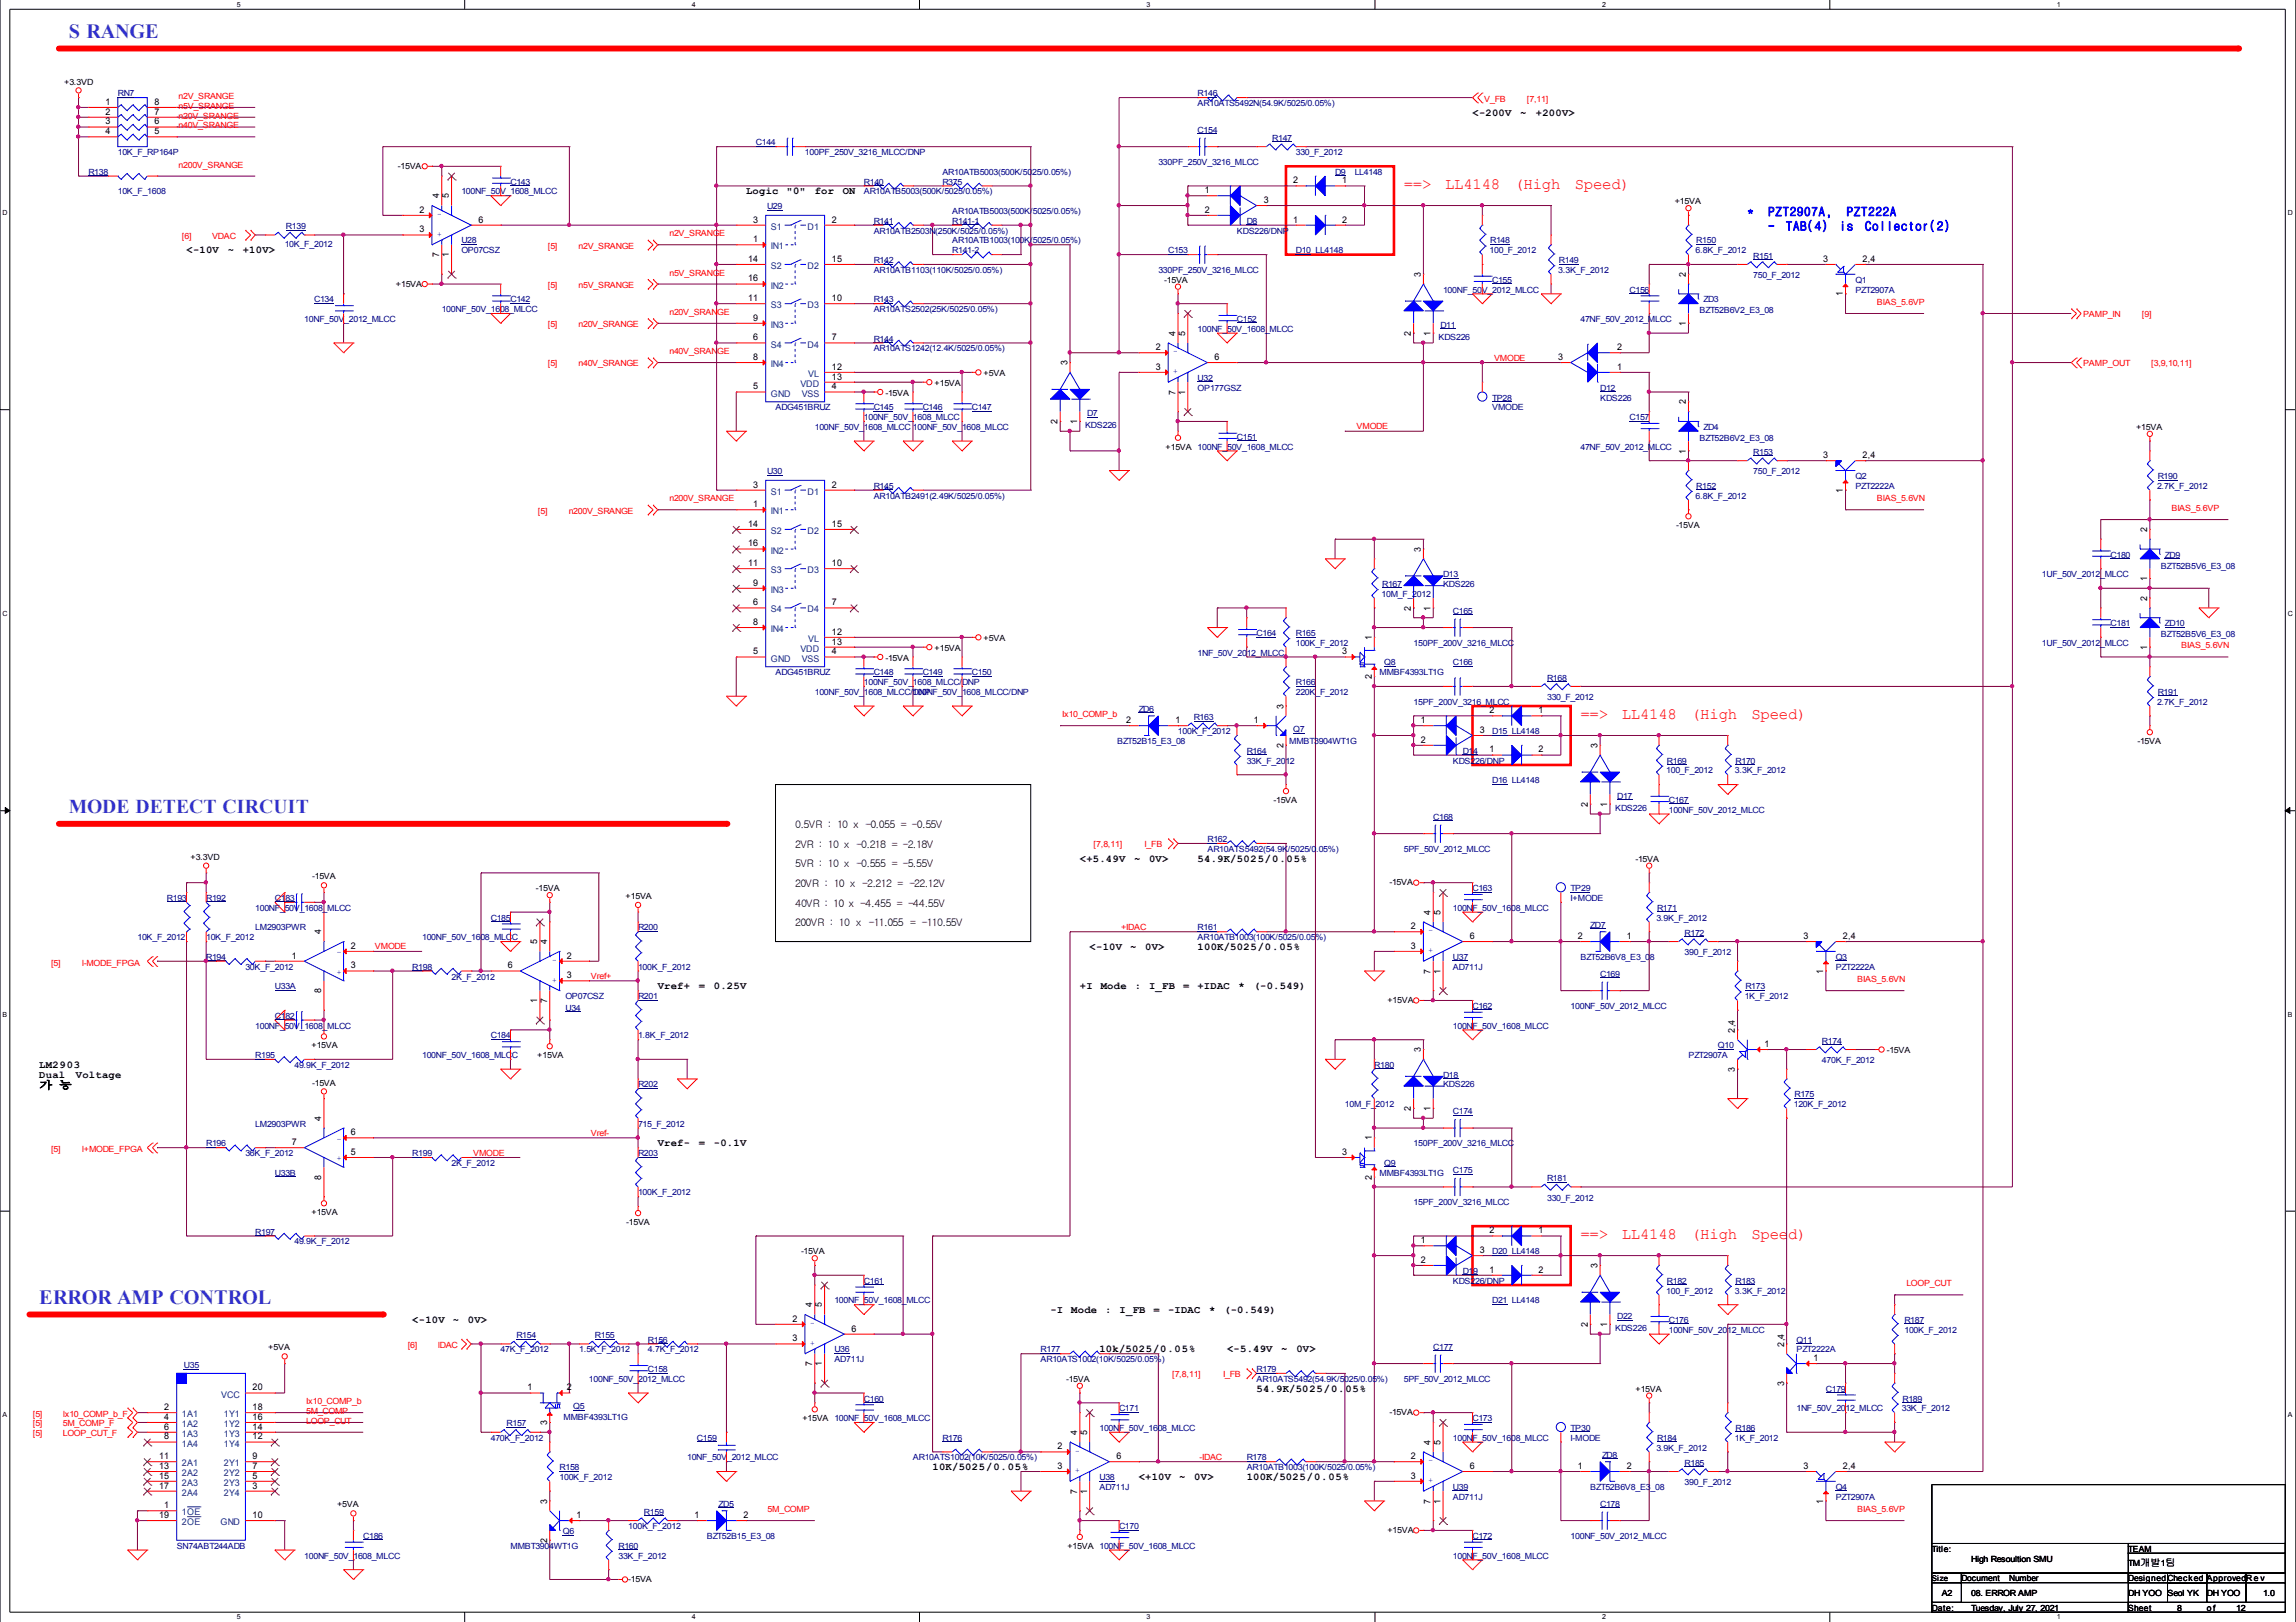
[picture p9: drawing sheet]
<svg xmlns="http://www.w3.org/2000/svg" width="297mm" height="210mm" viewBox="0 0 297 210" stroke-linecap="round" stroke-linejoin="round" font-family="sans-serif">
<defs><g id="words">
<g font-size="2.6" fill="#8000ff">
<text x="8.9" y="4.9">S RANGE</text>
<text x="5.1" y="168.8">ERROR AMP CONTROL</text>
</g>
<text font-size="2.5" fill="#8000ff" x="8.9" y="105.2">MODE DETECT CIRCUIT</text>
<g font-size="2" fill="#f00">
<text x="181.6" y="24.5">==&gt;</text>
<text x="186.9" y="24.5">LL4148</text>
<text x="195.9" y="24.5">(High</text>
<text x="203.7" y="24.5">Speed)</text>
<text x="204.5" y="93.1">==&gt;</text>
<text x="209.8" y="93.1">LL4148</text>
<text x="218.8" y="93.1">(High</text>
<text x="226.6" y="93.1">Speed)</text>
<text x="204.5" y="160.4">==&gt;</text>
<text x="209.8" y="160.4">LL4148</text>
<text x="218.8" y="160.4">(High</text>
<text x="226.6" y="160.4">Speed)</text>
</g>
<g font-size="1.6" fill="#00f">
<text x="226.1" y="28">*</text>
<text x="228.8" y="29.8">-</text>
<text x="228.8" y="28">PZT2907A,</text>
<text x="231" y="29.8">TAB(4)</text>
<text x="238" y="29.8">is</text>
<text x="238.9" y="28">PZT222A</text>
<text x="241.3" y="29.8">Collector(2)</text>
</g>
<g font-size="1.4">
<text x="190.5" y="15">&lt;-200V</text>
<text x="196.7" y="15">~</text>
<text x="198.7" y="15">+200V&gt;</text>
<text x="96.5" y="25.2">Logic</text>
<text x="101.8" y="25.2">&quot;0&quot;</text>
<text x="105.4" y="25.2">for</text>
<text x="109" y="25.2">ON</text>
<text x="24.1" y="32.8">&lt;-10V</text>
<text x="29.5" y="32.8">~</text>
<text x="31.4" y="32.8">+10V&gt;</text>
<text x="102.9" y="107.2">0.5VR : 10 x -0.055 = -0.55V</text>
<text x="102.9" y="109.7">2VR : 10 x -0.218 = -2.18V</text>
<text x="102.9" y="112.3">5VR : 10 x -0.555 = -5.55V</text>
<text x="139.7" y="111.5">&lt;+5.49V</text>
<text x="146.7" y="111.5">~</text>
<text x="148.7" y="111.5">0V&gt;</text>
<text x="154.9" y="111.5">54.9K/5025/0.05%</text>
<text x="102.9" y="119.9">200VR : 10 x -11.055 = -110.55V</text>
<text x="102.9" y="117.3">40VR : 10 x -4.455 = -44.55V</text>
<text x="102.9" y="114.8">20VR : 10 x -2.212 = -22.12V</text>
<text x="141" y="123">&lt;-10V</text>
<text x="146.2" y="123">~</text>
<text x="148.2" y="123">0V&gt;</text>
<text x="154.9" y="123">100K/5025/0.05%</text>
<text x="85.1" y="128">Vref+</text>
<text x="90.4" y="128">=</text>
<text x="92.4" y="128">0.25V</text>
<text x="139.7" y="128">+I</text>
<text x="142.4" y="128">Mode</text>
<text x="146.8" y="128">:</text>
<text x="148.7" y="128">I_FB</text>
<text x="153.1" y="128">=</text>
<text x="154.9" y="128">+IDAC</text>
<text x="160.2" y="128">*</text>
<text x="162.2" y="128">(-0.549)</text>
<text x="5.1" y="138.2">LM2903</text>
<text x="5.1" y="139.5">Dual</text>
<text x="5.1" y="140.9">가 능</text>
<text x="9.8" y="139.5">Voltage</text>
<text x="85.1" y="148.4">Vref-</text>
<text x="90.4" y="148.4">=</text>
<text x="92.4" y="148.4">-0.1V</text>
<text x="53.3" y="171.2">&lt;-10V</text>
<text x="58.6" y="171.2">~</text>
<text x="60.5" y="171.2">0V&gt;</text>
<text x="135.9" y="169.9">-I</text>
<text x="138.6" y="169.9">Mode</text>
<text x="143" y="169.9">:</text>
<text x="144.9" y="169.9">I_FB</text>
<text x="149.2" y="169.9">=</text>
<text x="151.1" y="169.9">-IDAC</text>
<text x="156.4" y="169.9">*</text>
<text x="158.4" y="169.9">(-0.549)</text>
<text x="142.2" y="175">10k/5025/0.05%</text>
<text x="158.7" y="175">&lt;-5.49V</text>
<text x="165.8" y="175">~</text>
<text x="167.7" y="175">0V&gt;</text>
<text x="162.6" y="180.1">54.9K/5025/0.05%</text>
<text x="120.6" y="190.3">10K/5025/0.05%</text>
<text x="147.3" y="191.5">&lt;+10V</text>
<text x="152.6" y="191.5">~</text>
<text x="154.5" y="191.5">0V&gt;</text>
<text x="161.3" y="191.5">100K/5025/0.05%</text>
</g>
<text font-size="1.3" x="276.9" y="202.7">개발 팀</text>
<g font-size="1.2">
<text x="13.6" y="13.6">1</text>
<text x="13.6" y="14.8">2</text>
<text x="13.6" y="16.1">3</text>
<text x="13.6" y="17.4">4</text>
<text x="20" y="17.4">5</text>
<text x="20" y="16.1">6</text>
<text x="20" y="14.8">7</text>
<text x="20" y="13.6">8</text>
<text x="167.3" y="23.7">2</text>
<text x="173.7" y="23.7">1</text>
<text x="54.3" y="27.5">2</text>
<text x="56.8" y="25.7" transform="rotate(-90 56.8 25.7)">4</text>
<text x="58.1" y="25.7" transform="rotate(-90 58.1 25.7)">5</text>
<text x="61.9" y="28.8">6</text>
<text x="97.5" y="28.8">3</text>
<text x="107.6" y="28.8">2</text>
<text x="155.9" y="27.5">2</text>
<text x="155.9" y="25">1</text>
<text x="163.5" y="26.3">3</text>
<text x="167.3" y="28.8">1</text>
<text x="173.7" y="28.8">2</text>
<text x="54.3" y="30.1">3</text>
<text x="56.8" y="33.3" transform="rotate(-90 56.8 33.3)">7</text>
<text x="58.1" y="33.3" transform="rotate(-90 58.1 33.3)">1</text>
<text x="96.8" y="33.9">14</text>
<text x="97.5" y="31.3">1</text>
<text x="107.6" y="33.9">15</text>
<text x="183.8" y="35.8" transform="rotate(-90 183.8 35.8)">3</text>
<text x="218.1" y="35.8" transform="rotate(-90 218.1 35.8)">2</text>
<text x="235.9" y="33.9">3</text>
<text x="241" y="33.9">2,4</text>
<text x="96.8" y="36.4">16</text>
<text x="96.8" y="39">11</text>
<text x="97.5" y="41.5">9</text>
<text x="107.6" y="39">10</text>
<text x="238.4" y="38.4" transform="rotate(-90 238.4 38.4)">1</text>
<text x="97.5" y="44">6</text>
<text x="97.5" y="46.6">8</text>
<text x="107.6" y="44">7</text>
<text x="107.6" y="47.9">12</text>
<text x="138.1" y="47.3" transform="rotate(-90 138.1 47.3)">3</text>
<text x="149.5" y="47.9">3</text>
<text x="149.5" y="45.3">2</text>
<text x="152.1" y="43.4" transform="rotate(-90 152.1 43.4)">4</text>
<text x="153.3" y="43.4" transform="rotate(-90 153.3 43.4)">5</text>
<text x="157.1" y="46.6">6</text>
<text x="182.5" y="43.4" transform="rotate(-90 182.5 43.4)">2</text>
<text x="185.1" y="43.4" transform="rotate(-90 185.1 43.4)">1</text>
<text x="201.6" y="46.6">3</text>
<text x="209.2" y="45.3">2</text>
<text x="209.2" y="47.9">1</text>
<text x="218.1" y="42.2" transform="rotate(-90 218.1 42.2)">1</text>
<text x="97.5" y="50.4">5</text>
<text x="107.6" y="49.1">13</text>
<text x="107.6" y="50.4">4</text>
<text x="152.1" y="51.1" transform="rotate(-90 152.1 51.1)">7</text>
<text x="153.3" y="51.1" transform="rotate(-90 153.3 51.1)">1</text>
<text x="218.1" y="52.3" transform="rotate(-90 218.1 52.3)">2</text>
<text x="136.8" y="54.9" transform="rotate(-90 136.8 54.9)">2</text>
<text x="139.4" y="54.9" transform="rotate(-90 139.4 54.9)">1</text>
<text x="218.1" y="58.7" transform="rotate(-90 218.1 58.7)">1</text>
<text x="235.9" y="59.3">3</text>
<text x="241" y="59.3">2,4</text>
<text x="97.5" y="63.1">3</text>
<text x="97.5" y="65.6">1</text>
<text x="107.6" y="63.1">2</text>
<text x="238.4" y="63.8" transform="rotate(-90 238.4 63.8)">1</text>
<text x="96.8" y="70.7">16</text>
<text x="96.8" y="68.2">14</text>
<text x="107.6" y="68.2">15</text>
<text x="183.8" y="71.4" transform="rotate(-90 183.8 71.4)">3</text>
<text x="277.8" y="68.8" transform="rotate(-90 277.8 68.8)">2</text>
<text x="96.8" y="73.3">11</text>
<text x="97.5" y="75.8">9</text>
<text x="107.6" y="73.3">10</text>
<text x="277.8" y="77.7" transform="rotate(-90 277.8 77.7)">2</text>
<text x="277.8" y="75.2" transform="rotate(-90 277.8 75.2)">1</text>
<text x="97.5" y="78.3">6</text>
<text x="97.5" y="80.9">8</text>
<text x="107.6" y="83.4">13</text>
<text x="107.6" y="78.3">7</text>
<text x="107.6" y="82.1">12</text>
<text x="177.5" y="82.8" transform="rotate(-90 177.5 82.8)">1</text>
<text x="182.5" y="79" transform="rotate(-90 182.5 79)">2</text>
<text x="185.1" y="79" transform="rotate(-90 185.1 79)">1</text>
<text x="97.5" y="84.7">5</text>
<text x="107.6" y="84.7">4</text>
<text x="173.7" y="84.7">3</text>
<text x="177.5" y="87.9" transform="rotate(-90 177.5 87.9)">2</text>
<text x="277.8" y="84.1" transform="rotate(-90 277.8 84.1)">1</text>
<text x="145.7" y="93.6">2</text>
<text x="152.1" y="93.6">1</text>
<text x="162.2" y="93.6">1</text>
<text x="166" y="91.7" transform="rotate(-90 166 91.7)">3</text>
<text x="183.8" y="93.6">1</text>
<text x="191.4" y="94.8">3</text>
<text x="192.7" y="92.3">2</text>
<text x="199.1" y="92.3">1</text>
<text x="166" y="96.8" transform="rotate(-90 166 96.8)">2</text>
<text x="183.8" y="96.1">2</text>
<text x="192.7" y="97.4">1</text>
<text x="199.1" y="97.4">2</text>
<text x="206.7" y="96.8" transform="rotate(-90 206.7 96.8)">3</text>
<text x="205.4" y="104.4" transform="rotate(-90 205.4 104.4)">2</text>
<text x="207.9" y="104.4" transform="rotate(-90 207.9 104.4)">1</text>
<text x="185.1" y="118.4" transform="rotate(-90 185.1 118.4)">4</text>
<text x="186.4" y="118.4" transform="rotate(-90 186.4 118.4)">5</text>
<text x="37.8" y="124.1">1</text>
<text x="41.6" y="120.9" transform="rotate(-90 41.6 120.9)">4</text>
<text x="45.4" y="125.3">3</text>
<text x="45.4" y="122.8">2</text>
<text x="65.7" y="125.3">6</text>
<text x="69.5" y="122.2" transform="rotate(-90 69.5 122.2)">5</text>
<text x="70.8" y="122.2" transform="rotate(-90 70.8 122.2)">4</text>
<text x="73.3" y="124.1">2</text>
<text x="182.5" y="122.8">3</text>
<text x="182.5" y="120.2">2</text>
<text x="185.1" y="126" transform="rotate(-90 185.1 126)">7</text>
<text x="186.4" y="126" transform="rotate(-90 186.4 126)">1</text>
<text x="190.2" y="121.5">6</text>
<text x="204.1" y="121.5">2</text>
<text x="210.5" y="121.5">1</text>
<text x="233.3" y="121.5">3</text>
<text x="235.9" y="126" transform="rotate(-90 235.9 126)">1</text>
<text x="238.4" y="121.5">2,4</text>
<text x="41.6" y="128.5" transform="rotate(-90 41.6 128.5)">8</text>
<text x="69.5" y="129.8" transform="rotate(-90 69.5 129.8)">1</text>
<text x="70.8" y="129.8" transform="rotate(-90 70.8 129.8)">7</text>
<text x="73.3" y="126.6">3</text>
<text x="183.8" y="136.2" transform="rotate(-90 183.8 136.2)">3</text>
<text x="224.5" y="133.6" transform="rotate(-90 224.5 133.6)">2,4</text>
<text x="228.3" y="135.5">1</text>
<text x="182.5" y="143.8" transform="rotate(-90 182.5 143.8)">2</text>
<text x="185.1" y="143.8" transform="rotate(-90 185.1 143.8)">1</text>
<text x="224.5" y="138.7" transform="rotate(-90 224.5 138.7)">3</text>
<text x="37.8" y="148.2">7</text>
<text x="41.6" y="145" transform="rotate(-90 41.6 145)">4</text>
<text x="45.4" y="149.5">5</text>
<text x="45.4" y="146.9">6</text>
<text x="173.7" y="149.5">3</text>
<text x="177.5" y="147.6" transform="rotate(-90 177.5 147.6)">1</text>
<text x="41.6" y="152.7" transform="rotate(-90 41.6 152.7)">8</text>
<text x="177.5" y="152.7" transform="rotate(-90 177.5 152.7)">2</text>
<text x="183.8" y="160.9">1</text>
<text x="192.7" y="159.6">2</text>
<text x="199.1" y="159.6">1</text>
<text x="183.8" y="163.4">2</text>
<text x="191.4" y="162.2">3</text>
<text x="192.7" y="164.7">1</text>
<text x="199.1" y="164.7">2</text>
<text x="206.7" y="164.1" transform="rotate(-90 206.7 164.1)">3</text>
<text x="102.5" y="173.6">3</text>
<text x="102.5" y="171">2</text>
<text x="105.1" y="169.2" transform="rotate(-90 105.1 169.2)">4</text>
<text x="106.3" y="169.2" transform="rotate(-90 106.3 169.2)">5</text>
<text x="110.2" y="172.3">6</text>
<text x="205.4" y="171.7" transform="rotate(-90 205.4 171.7)">2</text>
<text x="207.9" y="171.7" transform="rotate(-90 207.9 171.7)">1</text>
<text x="32.7" y="179.9">20</text>
<text x="68.2" y="179.9">1</text>
<text x="73.3" y="179.9">2</text>
<text x="105.1" y="176.8" transform="rotate(-90 105.1 176.8)">7</text>
<text x="106.3" y="176.8" transform="rotate(-90 106.3 176.8)">1</text>
<text x="230.8" y="179.3" transform="rotate(-90 230.8 179.3)">3</text>
<text x="230.8" y="174.3" transform="rotate(-90 230.8 174.3)">2,4</text>
<text x="234.6" y="176.1">1</text>
<text x="21.3" y="182.5">2</text>
<text x="21.3" y="183.7">4</text>
<text x="21.3" y="185">6</text>
<text x="32.7" y="182.5">18</text>
<text x="32.7" y="183.7">16</text>
<text x="32.7" y="185">14</text>
<text x="70.8" y="184.4" transform="rotate(-90 70.8 184.4)">3</text>
<text x="139.4" y="185.7" transform="rotate(-90 139.4 185.7)">4</text>
<text x="140.6" y="185.7" transform="rotate(-90 140.6 185.7)">5</text>
<text x="20.6" y="188.8">11</text>
<text x="20.6" y="190.1">13</text>
<text x="20.6" y="191.4">15</text>
<text x="21.3" y="186.3">8</text>
<text x="32.7" y="186.3">12</text>
<text x="32.7" y="188.8">9</text>
<text x="32.7" y="190.1">7</text>
<text x="32.7" y="191.4">5</text>
<text x="136.8" y="190.1">3</text>
<text x="136.8" y="187.6">2</text>
<text x="144.4" y="188.8">6</text>
<text x="182.5" y="191.4">3</text>
<text x="182.5" y="188.8">2</text>
<text x="185.1" y="187" transform="rotate(-90 185.1 187)">4</text>
<text x="186.4" y="187" transform="rotate(-90 186.4 187)">5</text>
<text x="190.2" y="190.1">6</text>
<text x="204.1" y="190.1">1</text>
<text x="210.5" y="190.1">2</text>
<text x="233.3" y="190.1">3</text>
<text x="238.4" y="190.1">2,4</text>
<text x="20.6" y="192.6">17</text>
<text x="20.6" y="196.4">19</text>
<text x="21.3" y="195.2">1</text>
<text x="32.7" y="192.6">3</text>
<text x="32.7" y="196.4">10</text>
<text x="70.8" y="194.6" transform="rotate(-90 70.8 194.6)">3</text>
<text x="74.6" y="196.4">1</text>
<text x="89.8" y="196.4">1</text>
<text x="96.2" y="196.4">2</text>
<text x="139.4" y="193.3" transform="rotate(-90 139.4 193.3)">7</text>
<text x="140.6" y="193.3" transform="rotate(-90 140.6 193.3)">1</text>
<text x="185.1" y="194.6" transform="rotate(-90 185.1 194.6)">7</text>
<text x="186.4" y="194.6" transform="rotate(-90 186.4 194.6)">1</text>
<text x="235.9" y="194.6" transform="rotate(-90 235.9 194.6)">1</text>
<text x="70.8" y="199.7" transform="rotate(-90 70.8 199.7)">2</text>
</g>
<g font-size="1.2" fill="#004080">
<text x="99.7" y="29.7">S1</text>
<text x="104.5" y="29.7">D1</text>
<text x="99.7" y="32.3">IN1</text>
<text x="99.7" y="34.8">S2</text>
<text x="104.5" y="34.8">D2</text>
<text x="99.7" y="37.4">IN2</text>
<text x="99.7" y="39.9">S3</text>
<text x="104.5" y="39.9">D3</text>
<text x="99.7" y="42.4">IN3</text>
<text x="99.7" y="45">S4</text>
<text x="99.7" y="47.5">IN4</text>
<text x="104.5" y="45">D4</text>
<text x="99.7" y="51.3">GND</text>
<text x="103.5" y="50.1">VDD</text>
<text x="103.7" y="51.3">VSS</text>
<text x="104.6" y="48.8">VL</text>
<text x="99.7" y="64">S1</text>
<text x="104.5" y="64">D1</text>
<text x="99.7" y="66.6">IN1</text>
<text x="99.7" y="71.6">IN2</text>
<text x="99.7" y="69.1">S2</text>
<text x="104.5" y="69.1">D2</text>
<text x="99.7" y="74.2">S3</text>
<text x="99.7" y="76.7">IN3</text>
<text x="104.5" y="74.2">D3</text>
<text x="99.7" y="79.3">S4</text>
<text x="99.7" y="81.8">IN4</text>
<text x="104.5" y="79.3">D4</text>
<text x="104.6" y="83.1">VL</text>
<text x="99.7" y="85.6">GND</text>
<text x="103.5" y="84.3">VDD</text>
<text x="103.7" y="85.6">VSS</text>
<text x="23.5" y="183.4">1A1</text>
<text x="23.5" y="184.7">1A2</text>
<text x="23.5" y="185.9">1A3</text>
<text x="28.6" y="180.9">VCC</text>
<text x="29" y="183.4">1Y1</text>
<text x="29" y="184.7">1Y2</text>
<text x="29" y="185.9">1Y3</text>
<text x="23.5" y="187.2">1A4</text>
<text x="23.5" y="189.8">2A1</text>
<text x="23.5" y="191">2A2</text>
<text x="29" y="187.2">1Y4</text>
<text x="29" y="189.8">2Y1</text>
<text x="29" y="191">2Y2</text>
<text x="23.5" y="196.1">1OE</text>
<text x="23.5" y="192.3">2A3</text>
<text x="23.5" y="193.6">2A4</text>
<text x="23.5" y="197.4">2OE</text>
<text x="28.5" y="197.4">GND</text>
<text x="29" y="192.3">2Y3</text>
<text x="29" y="193.6">2Y4</text>
</g>
<g font-size="1.1">
<text x="8.3" y="10.9">+3.3VD</text>
<text x="51.5" y="21.9">-15VA</text>
<text x="216.7" y="26.4">+15VA</text>
<text x="51.2" y="37.1">+15VA</text>
<text x="150.6" y="36.6">-15VA</text>
<text x="114.6" y="51.2">-15VA</text>
<text x="120.9" y="50">+15VA</text>
<text x="127.3" y="48.7">+5VA</text>
<text x="150.8" y="58.2">+15VA 100NF_50V_1608_MLCC</text>
<text x="276.4" y="55.6">+15VA</text>
<text x="216.8" y="68.3">-15VA</text>
<text x="127.3" y="83">+5VA</text>
<text x="114.6" y="85.5">-15VA</text>
<text x="120.9" y="84.3">+15VA</text>
<text x="276.5" y="96.3">-15VA</text>
<text x="164.8" y="103.9">-15VA</text>
<text x="24.6" y="111.3">+3.3VD</text>
<text x="40.4" y="113.8">-15VA</text>
<text x="211.6" y="111.5">-15VA</text>
<text x="69.3" y="115.3">-15VA</text>
<text x="80.9" y="116.3">+15VA</text>
<text x="179.7" y="114.6">-15VA</text>
<text x="179.5" y="129.8">+15VA</text>
<text x="40.3" y="135.7">+15VA</text>
<text x="69.5" y="136.9">+15VA</text>
<text x="244.1" y="136.3">-15VA</text>
<text x="40.4" y="140.5">-15VA</text>
<text x="40.3" y="157.2">+15VA</text>
<text x="81" y="158.5">-15VA</text>
<text x="103.6" y="162.3">-15VA</text>
<text x="34.7" y="174.7">+5VA</text>
<text x="137.9" y="178.8">-15VA</text>
<text x="103.8" y="183.9">+15VA 100NF_50V_1608_MLCC</text>
<text x="179.7" y="183.1">-15VA</text>
<text x="211.6" y="180.1">+15VA</text>
<text x="43.6" y="195">+5VA</text>
<text x="138.1" y="200.4">+15VA 100NF_50V_1608_MLCC</text>
<text x="179.5" y="198.4">+15VA</text>
<text x="249.9" y="200.8">Title:</text>
<text x="255" y="202.1">High Resoultion SMU</text>
<text x="275.3" y="200.8">TEAM</text>
<text x="275.3" y="202.7">TM</text>
<text x="279.6" y="202.7">1</text>
<text x="81.3" y="204.7">-15VA</text>
<text x="249.9" y="208.5">Date:</text>
<text x="251.2" y="206.5">A2</text>
<text x="253.7" y="204.7">Document</text>
<text x="255" y="206.5">08. ERROR AMP</text>
<text x="255" y="208.5">Tuesday, July 27, 2021</text>
<text x="259.9" y="204.7">Number</text>
<text x="275.3" y="208.5">Sheet</text>
<text x="275.3" y="204.7">DesignedChecked ApprovedR e v</text>
<text x="275.3" y="206.5">DH YOO</text>
<text x="280.4" y="206.5">Seol YK</text>
<text x="281.7" y="208.5">8</text>
<text x="285.5" y="208.5">o f</text>
<text x="285.5" y="206.5">DH YOO</text>
<text x="289.3" y="208.5">12</text>
<text x="292.8" y="206.5">1.0</text>
</g>
<g font-size="1.1" fill="#000080">
<text x="15.2" y="12.5">RN7</text>
<text x="154.9" y="17.2">C154</text>
<text x="154.9" y="12.5">R146</text>
<text x="154.9" y="13.7">AR10ATS5492N(54.9K/5025/0.05%)</text>
<text x="11.4" y="22.6">R138</text>
<text x="15.2" y="20.1">10K_F_RP164P</text>
<text x="66" y="23.9">C143</text>
<text x="97.8" y="18.8">C144</text>
<text x="104.1" y="20.1">100PF_250V_3216_MLCC/DNP</text>
<text x="111.8" y="23.9">R140</text>
<text x="121.9" y="23.9">R375</text>
<text x="121.9" y="22.6">AR10ATB5003(500K/5025/0.05%)</text>
<text x="149.9" y="21.4">330PF_250V_3216_MLCC</text>
<text x="164.6" y="18.2">R147</text>
<text x="167.6" y="20.1">330_F_2012</text>
<text x="172.7" y="22.6">D9</text>
<text x="175.3" y="22.6">LL4148</text>
<text x="15.2" y="25.2">10K_F_1608</text>
<text x="37" y="29.6">R139</text>
<text x="59.7" y="25.2">100NF_50V_1608_MLCC</text>
<text x="99.2" y="27.1">U29</text>
<text x="111.8" y="25.2">AR10ATB5003(500K/5025/0.05%)</text>
<text x="113" y="29">R141</text>
<text x="123.2" y="29">R141-1</text>
<text x="123.2" y="27.7">AR10ATB5003(500K/5025/0.05%)</text>
<text x="161.3" y="29">D8</text>
<text x="36.8" y="32">10K_F_2012</text>
<text x="59.7" y="31.5">U28</text>
<text x="59.7" y="32.8">OP07CSZ</text>
<text x="113" y="34.1">R142</text>
<text x="113" y="35.3">AR10ATB1103(110K/5025/0.05%)</text>
<text x="113" y="30.2">AR10ATB2503N(250K/5025/0.05%)</text>
<text x="123.2" y="32.8">R141-2</text>
<text x="123.2" y="31.5">AR10ATB1003(100K/5025/0.05%)</text>
<text x="149.9" y="35.3">330PF_250V_3216_MLCC</text>
<text x="151.1" y="32.8">C153</text>
<text x="160" y="30.2">KDS226/DNP</text>
<text x="167.6" y="32.8">D10 LL4148</text>
<text x="192.7" y="32.8">100_F_2012</text>
<text x="192.8" y="31.5">R148</text>
<text x="201.6" y="35.3">3.3K_F_2012</text>
<text x="201.7" y="34.1">R149</text>
<text x="219.4" y="32.8">6.8K_F_2012</text>
<text x="219.5" y="31.5">R150</text>
<text x="226.8" y="33.5">R151</text>
<text x="226.8" y="36">750_F_2012</text>
<text x="39.4" y="41.7">10NF_50V_2012_MLCC</text>
<text x="40.6" y="39.1">C134</text>
<text x="57.1" y="40.4">100NF_50V_1608_MLCC</text>
<text x="66" y="39.1">C142</text>
<text x="113" y="39.1">R143</text>
<text x="113" y="40.4">AR10ATS2502(25K/5025/0.05%)</text>
<text x="160" y="41.7">C152</text>
<text x="186.7" y="37.9">100NF_50V_2012_MLCC</text>
<text x="193" y="36.6">C155</text>
<text x="204.5" y="41.7">47NF_50V_2012_MLCC</text>
<text x="210.8" y="37.9">C156</text>
<text x="219.9" y="40.6">BZT52B6V2_E3_08</text>
<text x="220.4" y="39.1">ZD3</text>
<text x="240" y="36.6">Q1</text>
<text x="240" y="37.9">PZT2907A</text>
<text x="113" y="44.2">R144</text>
<text x="113" y="45.5">AR10ATS1242(12.4K/5025/0.05%)</text>
<text x="154.9" y="42.9">100NF_50V_1608_MLCC</text>
<text x="186.1" y="44">KDS226</text>
<text x="186.4" y="42.4">D11</text>
<text x="100.3" y="53.1">ADG451BRUZ</text>
<text x="113" y="53.1">C145</text>
<text x="119.4" y="53.1">C146</text>
<text x="125.7" y="53.1">C147</text>
<text x="140.6" y="53.9">D7</text>
<text x="154.9" y="49.3">U32</text>
<text x="154.9" y="50.6">OP177GSZ</text>
<text x="193" y="51.8">TP28</text>
<text x="193" y="53.1">VMODE</text>
<text x="207" y="50.6">D12</text>
<text x="207" y="51.8">KDS226</text>
<text x="105.4" y="55.6">100NF_50V_1608_MLCC</text>
<text x="111.8" y="54.4">100NF_50V_1608_MLCC</text>
<text x="118.1" y="55.6">100NF_50V_1608_MLCC</text>
<text x="140.4" y="55.4">KDS226</text>
<text x="160" y="56.9">C151</text>
<text x="204.5" y="58.2">47NF_50V_2012_MLCC</text>
<text x="210.8" y="54.4">C157</text>
<text x="219.9" y="57.1">BZT52B6V2_E3_08</text>
<text x="220.4" y="55.6">ZD4</text>
<text x="226.8" y="58.9">R153</text>
<text x="99.2" y="61.4">U30</text>
<text x="113" y="63.3">R145</text>
<text x="113" y="64.5">AR10ATB2491(2.49K/5025/0.05%)</text>
<text x="219.4" y="64.5">6.8K_F_2012</text>
<text x="219.5" y="63.3">R152</text>
<text x="226.8" y="61.4">750_F_2012</text>
<text x="240" y="62">Q2</text>
<text x="240" y="63.3">PZT2222A</text>
<text x="279.1" y="63.3">2.7K_F_2012</text>
<text x="279.1" y="62">R190</text>
<text x="178.7" y="77.2">10M_F_2012</text>
<text x="178.8" y="76">R167</text>
<text x="186.7" y="74.7">D13</text>
<text x="186.7" y="76">KDS226</text>
<text x="264.2" y="74.7">1UF_50V_2012_MLCC</text>
<text x="273" y="72.2">C180</text>
<text x="279.6" y="73.6">BZT52B5V6_E3_08</text>
<text x="280.1" y="72.2">ZD9</text>
<text x="162.6" y="82.3">C164</text>
<text x="167.6" y="82.3">R165</text>
<text x="167.6" y="83.6">100K_F_2012</text>
<text x="182.9" y="83.6">150PF_200V_3216_MLCC</text>
<text x="188" y="79.4">C165</text>
<text x="264.2" y="83.6">1UF_50V_2012_MLCC</text>
<text x="273" y="81">C181</text>
<text x="279.6" y="82.5">BZT52B5V6_E3_08</text>
<text x="280.1" y="81">ZD10</text>
<text x="100.3" y="87.4">ADG451BRUZ</text>
<text x="105.4" y="89.9">100NF_50V_1608_MLCC/DNP</text>
<text x="111.8" y="88.7">100NF_50V_1608_MLCC/DNP</text>
<text x="113" y="87.4">C148</text>
<text x="118.1" y="89.9">100NF_50V_1608_MLCC/DNP</text>
<text x="119.4" y="87.4">C149</text>
<text x="125.7" y="87.4">C150</text>
<text x="154.9" y="84.9">1NF_50V_2012_MLCC</text>
<text x="167.6" y="88.7">R166</text>
<text x="167.6" y="89.9">220K_F_2012</text>
<text x="178.5" y="87.4">MMBF4393LT1G</text>
<text x="179.1" y="86.1">Q8</text>
<text x="188" y="86.1">C166</text>
<text x="200.2" y="88.1">R168</text>
<text x="279.1" y="89.9">R191</text>
<text x="147.3" y="92.1">ZD6</text>
<text x="152.4" y="95">100K_F_2012</text>
<text x="154.4" y="93.2">R163</text>
<text x="167.3" y="94.8">Q7</text>
<text x="182.9" y="91.2">15PF_200V_3216_MLCC</text>
<text x="193" y="95">D15 LL4148</text>
<text x="200.2" y="90.6">330_F_2012</text>
<text x="279.1" y="91.2">2.7K_F_2012</text>
<text x="144.5" y="96.3">BZT52B15_E3_08</text>
<text x="161.3" y="97.6">R164</text>
<text x="161.3" y="98.8">33K_F_2012</text>
<text x="166.8" y="96.3">MMBT3904WT1G</text>
<text x="188" y="98.8">KDS226/DNP</text>
<text x="189.2" y="97.6">D14</text>
<text x="193" y="101.4">D16 LL4148</text>
<text x="215.6" y="100.1">100_F_2012</text>
<text x="215.6" y="98.8">R169</text>
<text x="224.5" y="100.1">3.3K_F_2012</text>
<text x="224.5" y="98.8">R170</text>
<text x="185.4" y="106.1">C168</text>
<text x="209" y="104.9">KDS226</text>
<text x="209.2" y="103.4">D17</text>
<text x="215.9" y="103.9">C167</text>
<text x="215.9" y="105.2">100NF_50V_2012_MLCC</text>
<text x="156.2" y="109">R162</text>
<text x="156.2" y="110.3">AR10ATS5492(54.9K/5025/0.05%)</text>
<text x="181.6" y="110.3">5PF_50V_2012_MLCC</text>
<text x="21.6" y="116.6">R193</text>
<text x="26.7" y="116.6">R192</text>
<text x="33" y="117.9">100NF_50V_1608_MLCC</text>
<text x="35.6" y="116.6">C183</text>
<text x="63.5" y="119.1">C185</text>
<text x="188" y="117.9">100NF_50V_1608_MLCC</text>
<text x="190.5" y="115.3">C163</text>
<text x="203.2" y="115.3">TP29</text>
<text x="203.2" y="116.6">I+MODE</text>
<text x="214.3" y="119.1">3.9K_F_2012</text>
<text x="214.4" y="117.9">R171</text>
<text x="17.8" y="121.7">10K_F_2012</text>
<text x="26.7" y="121.7">10K_F_2012</text>
<text x="26.7" y="124.2">R194</text>
<text x="31.7" y="125.5">30K_F_2012</text>
<text x="33" y="120.4">LM2903PWR</text>
<text x="53.3" y="125.5">R198</text>
<text x="54.6" y="121.7">100NF_50V_1608_MLCC</text>
<text x="82.5" y="120.4">R200</text>
<text x="82.5" y="125.5">100K_F_2012</text>
<text x="154.9" y="120.4">R161</text>
<text x="154.9" y="121.7">AR10ATB1003(100K/5025/0.05%)</text>
<text x="188" y="124.2">U37</text>
<text x="188" y="125.5">AD711J</text>
<text x="204.5" y="124.2">BZT52B6V8_E3_08</text>
<text x="205.7" y="120.1">ZD7</text>
<text x="217.9" y="121.1">R172</text>
<text x="217.9" y="123.6">390_F_2012</text>
<text x="237.5" y="124.2">Q3</text>
<text x="237.5" y="125.5">PZT2222A</text>
<text x="35.6" y="128">U33A</text>
<text x="35.6" y="131.8">C182</text>
<text x="58.4" y="126.8">2K_F_2012</text>
<text x="73.2" y="130.8">U34</text>
<text x="73.2" y="129.3">OP07CSZ</text>
<text x="82.5" y="129.3">R201</text>
<text x="190.5" y="130.6">C162</text>
<text x="203.2" y="130.6">100NF_50V_2012_MLCC</text>
<text x="207" y="126.4">C169</text>
<text x="225.7" y="129.3">1K_F_2012</text>
<text x="225.8" y="128">R173</text>
<text x="33" y="136.9">R195</text>
<text x="33" y="133.1">100NF_50V_1608_MLCC</text>
<text x="54.6" y="136.9">100NF_50V_1608_MLCC</text>
<text x="63.5" y="134.4">C184</text>
<text x="82.5" y="134.4">1.8K_F_2012</text>
<text x="188" y="133.1">100NF_50V_1608_MLCC</text>
<text x="218.4" y="136.9">PZT2907A</text>
<text x="222.2" y="135.7">Q10</text>
<text x="235.7" y="135.1">R174</text>
<text x="235.7" y="137.6">470K_F_2012</text>
<text x="38.1" y="138.2">49.9K_F_2012</text>
<text x="82.5" y="140.7">R202</text>
<text x="174" y="143.3">10M_F_2012</text>
<text x="177.8" y="138.2">R180</text>
<text x="186.7" y="139.5">D18</text>
<text x="186.7" y="140.7">KDS226</text>
<text x="232.1" y="143.3">120K_F_2012</text>
<text x="232.2" y="142">R175</text>
<text x="26.7" y="148.4">R196</text>
<text x="31.7" y="149.6">36K_F_2012</text>
<text x="33" y="145.8">LM2903PWR</text>
<text x="53.3" y="149.6">R199</text>
<text x="82.5" y="145.8">715_F_2012</text>
<text x="82.5" y="149.6">R203</text>
<text x="182.9" y="148.4">150PF_200V_3216_MLCC</text>
<text x="188" y="144.2">C174</text>
<text x="35.6" y="152.2">U33B</text>
<text x="58.4" y="150.9">2K_F_2012</text>
<text x="82.5" y="154.7">100K_F_2012</text>
<text x="178.5" y="152.2">MMBF4393LT1G</text>
<text x="179.1" y="150.9">Q9</text>
<text x="182.9" y="156">15PF_200V_3216_MLCC</text>
<text x="188" y="151.8">C175</text>
<text x="200.2" y="152.8">R181</text>
<text x="200.2" y="155.4">330_F_2012</text>
<text x="33" y="159.8">R197</text>
<text x="38.1" y="161.1">49.9K_F_2012</text>
<text x="111.8" y="166.1">C161</text>
<text x="188" y="166.1">KDS226/DNP</text>
<text x="189.2" y="164.9">D19</text>
<text x="193" y="162.3">D20 LL4148</text>
<text x="215.6" y="167.4">100_F_2012</text>
<text x="215.6" y="166.1">R182</text>
<text x="224.5" y="167.4">3.3K_F_2012</text>
<text x="224.5" y="166.1">R183</text>
<text x="66.8" y="173.2">R154</text>
<text x="77" y="173.2">R155</text>
<text x="83.8" y="173.8">R156</text>
<text x="107.9" y="168.7">100NF_50V_1608_MLCC</text>
<text x="193" y="168.7">D21 LL4148</text>
<text x="209" y="172.2">KDS226</text>
<text x="209.2" y="170.7">D22</text>
<text x="215.9" y="171.2">C176</text>
<text x="215.9" y="172.5">100NF_50V_2012_MLCC</text>
<text x="232.4" y="173.8">Q11</text>
<text x="246.4" y="171.2">R187</text>
<text x="246.4" y="172.5">100K_F_2012</text>
<text x="23.8" y="177.1">U35</text>
<text x="64.8" y="175">47K_F_2012</text>
<text x="74.9" y="175">1.5K_F_2012</text>
<text x="76.2" y="178.8">100NF_50V_2012_MLCC</text>
<text x="83.8" y="175">4.7K_F_2012</text>
<text x="83.8" y="177.6">C158</text>
<text x="107.9" y="175">U36</text>
<text x="107.9" y="176.3">AD711J</text>
<text x="134.6" y="175">R177</text>
<text x="134.6" y="176.3">AR10ATS1002(10K/5025/0.05%)</text>
<text x="162.6" y="177.6">R179</text>
<text x="162.6" y="178.8">AR10ATS5492(54.9K/5025/0.05%)</text>
<text x="181.6" y="178.8">5PF_50V_2012_MLCC</text>
<text x="185.4" y="174.7">C177</text>
<text x="232.4" y="175">PZT2222A</text>
<text x="65.5" y="184.6">R157</text>
<text x="72.9" y="183.8">MMBF4393LT1G</text>
<text x="74.2" y="182.4">Q5</text>
<text x="111.8" y="181.4">C160</text>
<text x="142.2" y="185.2">100NF_50V_1608_MLCC</text>
<text x="144.8" y="182.6">C171</text>
<text x="190.5" y="183.9">C173</text>
<text x="203.2" y="185.2">TP30</text>
<text x="224.5" y="185.2">R186</text>
<text x="232.4" y="182.6">1NF_50V_2012_MLCC</text>
<text x="236.2" y="180.1">C179</text>
<text x="246" y="182.6">33K_F_2012</text>
<text x="246.1" y="181.4">R189</text>
<text x="63.5" y="186.5">470K_F_2012</text>
<text x="72.4" y="190.3">R158</text>
<text x="72.4" y="191.5">100K_F_2012</text>
<text x="88.9" y="189">10NF_50V_2012_MLCC</text>
<text x="90.2" y="186.5">C159</text>
<text x="118.1" y="189">AR10ATS1002(10K/5025/0.05%)</text>
<text x="121.9" y="186.5">R176</text>
<text x="142.2" y="191.5">U38</text>
<text x="161.3" y="189">R178</text>
<text x="161.3" y="190.3">AR10ATB1003(100K/5025/0.05%)</text>
<text x="188" y="186.5">100NF_50V_1608_MLCC</text>
<text x="203.2" y="186.5">I-MODE</text>
<text x="207.3" y="188.7">ZD8</text>
<text x="214.3" y="187.7">3.9K_F_2012</text>
<text x="214.4" y="186.5">R184</text>
<text x="217.9" y="189.7">R185</text>
<text x="224.5" y="186.5">1K_F_2012</text>
<text x="81.3" y="197.9">100K_F_2012</text>
<text x="83.3" y="196">R159</text>
<text x="93" y="195">ZD5</text>
<text x="142.2" y="192.8">AD711J</text>
<text x="144.8" y="197.9">C170</text>
<text x="188" y="192.8">U39</text>
<text x="188" y="194.1">AD711J</text>
<text x="205.7" y="192.8">BZT52B6V8_E3_08</text>
<text x="207" y="195">C178</text>
<text x="217.9" y="192.2">390_F_2012</text>
<text x="237.5" y="192.8">Q4</text>
<text x="237.5" y="194.1">PZT2907A</text>
<text x="22.9" y="200.4">SN74ABT244ADB</text>
<text x="39.4" y="201.7">100NF_50V_1608_MLCC</text>
<text x="47" y="199.2">C186</text>
<text x="66" y="200.4">MMBT3904WT1G</text>
<text x="72.8" y="198.6">Q6</text>
<text x="80" y="200.4">R160</text>
<text x="80" y="201.7">33K_F_2012</text>
<text x="91.4" y="199.2">BZT52B15_E3_08</text>
<text x="188" y="201.7">100NF_50V_1608_MLCC</text>
<text x="190.5" y="199.2">C172</text>
<text x="203.2" y="199.2">100NF_50V_2012_MLCC</text>
</g>
<g font-size="1.1" fill="#f00">
<text x="23.1" y="12.8">n2V_SRANGE</text>
<text x="23.1" y="14.1">n5V_SRANGE</text>
<text x="23.1" y="15.3">n20V_SRANGE</text>
<text x="23.1" y="16.6">n40V_SRANGE</text>
<text x="192" y="13.1">V_FB</text>
<text x="197.5" y="13.1">[7,11]</text>
<text x="23.1" y="21.7">n200V_SRANGE</text>
<text x="23.5" y="30.9">[6]</text>
<text x="27.4" y="30.9">VDAC</text>
<text x="70.9" y="32.2">[5]</text>
<text x="74.8" y="32.2">n2V_SRANGE</text>
<text x="86.6" y="30.6">n2V_SRANGE</text>
<text x="86.6" y="35.7">n5V_SRANGE</text>
<text x="70.9" y="37.3">[5]</text>
<text x="74.8" y="37.3">n5V_SRANGE</text>
<text x="86.6" y="40.7">n20V_SRANGE</text>
<text x="242.8" y="39.5">BIAS_5.6VP</text>
<text x="269.5" y="41.1">PAMP_IN</text>
<text x="277.1" y="41.1">[9]</text>
<text x="70.9" y="47.4">[5]</text>
<text x="70.9" y="42.3">[5]</text>
<text x="74.8" y="47.4">n40V_SRANGE</text>
<text x="74.8" y="42.3">n20V_SRANGE</text>
<text x="86.6" y="45.8">n40V_SRANGE</text>
<text x="193.3" y="46.7">VMODE</text>
<text x="269.5" y="47.4">PAMP_OUT</text>
<text x="278.3" y="47.4">[3,9,10,11]</text>
<text x="175.5" y="55.6">VMODE</text>
<text x="86.6" y="64.9">n200V_SRANGE</text>
<text x="242.8" y="64.9">BIAS_5.6VN</text>
<text x="69.6" y="66.5">[5]</text>
<text x="73.6" y="66.5">n200V_SRANGE</text>
<text x="280.9" y="66.1">BIAS_5.6VP</text>
<text x="282.2" y="83.9">BIAS_5.6VN</text>
<text x="137.4" y="92.8">Ix10_COMP_b</text>
<text x="141.5" y="109.7">[7,8,11]</text>
<text x="148.1" y="109.7">I_FB</text>
<text x="6.6" y="125">[5]</text>
<text x="10.6" y="125">I-MODE_FPGA</text>
<text x="48.5" y="122.9">VMODE</text>
<text x="145" y="120.3">+IDAC</text>
<text x="76.5" y="126.7">Vref+</text>
<text x="240.3" y="127.1">BIAS_5.6VN</text>
<text x="6.6" y="149.1">[5]</text>
<text x="10.6" y="149.1">I+MODE_FPGA</text>
<text x="61.2" y="149.5">VMODE</text>
<text x="76.5" y="147">Vref-</text>
<text x="246.6" y="166.5">LOOP_CUT</text>
<text x="52.7" y="174.4">[6]</text>
<text x="56.6" y="174.4">IDAC</text>
<text x="151.6" y="178.2">[7,8,11]</text>
<text x="158.2" y="178.2">I_FB</text>
<text x="4.2" y="183.3">[5]</text>
<text x="4.2" y="184.6">[5]</text>
<text x="4.2" y="185.9">[5]</text>
<text x="8.1" y="183.3">Ix10_COMP_b_F</text>
<text x="8.1" y="184.6">5M_COMP_F</text>
<text x="8.1" y="185.9">LOOP_CUT_F</text>
<text x="39.6" y="181.7">Ix10_COMP_b</text>
<text x="39.6" y="183">5M_COMP</text>
<text x="39.6" y="184.2">LOOP_CUT</text>
<text x="155.2" y="188.9">-IDAC</text>
<text x="99.3" y="195.7">5M_COMP</text>
<text x="240.3" y="195.7">BIAS_5.6VP</text>
</g>
<g font-size="1" fill="#00f">
<text x="57.1" y="30" transform="rotate(-180 57.1 30)">+</text>
<text x="57.1" y="27.4" transform="rotate(-180 57.1 27.4)">-</text>
<text x="152.4" y="47.8" transform="rotate(-180 152.4 47.8)">+</text>
<text x="152.4" y="45.2" transform="rotate(-180 152.4 45.2)">-</text>
<text x="44.2" y="123" transform="rotate(-180 44.2 123)">-</text>
<text x="44.2" y="125.5" transform="rotate(-180 44.2 125.5)">+</text>
<text x="72.1" y="124" transform="rotate(-180 72.1 124)">-</text>
<text x="185.4" y="122.7" transform="rotate(-180 185.4 122.7)">+</text>
<text x="185.4" y="120.2" transform="rotate(-180 185.4 120.2)">-</text>
<text x="72.1" y="126.5" transform="rotate(-180 72.1 126.5)">+</text>
<text x="44.2" y="147.1" transform="rotate(-180 44.2 147.1)">-</text>
<text x="44.2" y="149.6" transform="rotate(-180 44.2 149.6)">+</text>
<text x="105.4" y="173.5" transform="rotate(-180 105.4 173.5)">+</text>
<text x="105.4" y="171" transform="rotate(-180 105.4 171)">-</text>
<text x="139.7" y="190" transform="rotate(-180 139.7 190)">+</text>
<text x="139.7" y="187.5" transform="rotate(-180 139.7 187.5)">-</text>
<text x="185.4" y="191.3" transform="rotate(-180 185.4 191.3)">+</text>
<text x="185.4" y="188.7" transform="rotate(-180 185.4 188.7)">-</text>
</g>
<text font-size="1" x="249.9" y="204.6">Size</text>
<g font-size=".9">
<text x="30.6" y=".9">5</text>
<text x="89.5" y=".9">4</text>
<text x="148.3" y=".9">3</text>
<text x="207.3" y=".9">2</text>
<text x="266.1" y=".9">1</text>
<text x=".3" y="27.9">D</text>
<text x="296" y="27.9">D</text>
<text x=".3" y="79.7">C</text>
<text x="296" y="79.7">C</text>
<text x=".3" y="131.6">B</text>
<text x="296" y="131.6">B</text>
<text x=".3" y="183.4">A</text>
<text x="296" y="183.4">A</text>
<text x="30.6" y="209.6">5</text>
<text x="89.5" y="209.6">4</text>
<text x="148.3" y="209.6">3</text>
<text x="207.3" y="209.6">2</text>
<text x="266.1" y="209.6">1</text>
</g>
</g></defs>
<path d="M0 -.1v210M296.9 -.1v210M1.3 1.2h294.4v207.4h-294.4z" fill="none" stroke="#000" stroke-width=".13"/>
<g fill="#fff">
<path d="M30.6 .1h.4v.9h-.4z"/>
<path d="M30.6 208.8h.4v.9h-.4z"/>
</g>
<path d="M60.1 -.1v1.3M60.1 208.6v1.3" fill="none" stroke="#000" stroke-width=".13"/>
<g fill="#fff">
<path d="M89.5 .1h.3v.9h-.3z"/>
<path d="M89.5 208.8h.3v.9h-.3z"/>
</g>
<path d="M119 -.1v1.3M119 208.6v1.3" fill="none" stroke="#000" stroke-width=".13"/>
<g fill="#fff">
<path d="M148.3 .1h.4v.9h-.4z"/>
<path d="M148.3 208.8h.4v.9h-.4z"/>
</g>
<path d="M177.9 -.1v1.3M177.9 208.6v1.3" fill="none" stroke="#000" stroke-width=".13"/>
<g fill="#fff">
<path d="M207.3 .1h.3v.9h-.3z"/>
<path d="M207.3 208.8h.3v.9h-.3z"/>
</g>
<path d="M236.7 -.1v1.3M236.7 208.6v1.3" fill="none" stroke="#000" stroke-width=".13"/>
<g fill="#fff">
<path d="M266.1 .1h.3v.9h-.3z"/>
<path d="M266.1 208.8h.3v.9h-.3z"/>
<path d="M.3 27.1h.5v.9h-.5z"/>
<path d="M296 27.1h.5v.9h-.5z"/>
<path d="M.3 78.9h.5v1h-.5z"/>
<path d="M296 78.9h.5v1h-.5z"/>
</g>
<path d="M0 53h1.3M295.7 53h1.2" fill="none" stroke="#000" stroke-width=".13"/>
<g fill="#fff">
<path d="M.3 130.8h.5v1h-.5z"/>
<path d="M296 130.8h.4v1h-.4z"/>
</g>
<path d="M0 104.9h1.3M295.7 104.9h1.2" fill="none" stroke="#000" stroke-width=".13"/>
<path d="M.7 104.5l.6 .4-.6 .4zM295.7 104.9l.5-.4v.8z" fill="#000" stroke="#000" stroke-width=".13"/>
<g fill="#fff">
<path d="M.3 182.6h.5v1h-.5z"/>
<path d="M296 182.6h.5v1h-.5z"/>
</g>
<path d="M100.3 101.5h33v20.3h-33zM0 156.7h1.3M295.7 156.7h1.2" fill="none" stroke="#000" stroke-width=".13"/>
<path d="M7.6 6.3h282" fill="none" stroke="#f00" stroke-width=".76"/>
<circle cx="289.6" cy="6.3" r=".38" fill="#f00"/>
<path d="M7.6 106.6h86.4" fill="none" stroke="#f00" stroke-width=".76"/>
<circle cx="94" cy="106.6" r=".38" fill="#f00"/>
<path d="M3.8 170.1h45.7" fill="none" stroke="#f00" stroke-width=".76"/>
<circle cx="49.5" cy="170.1" r=".38" fill="#f00"/>
<path d="M166.4 21.5h13.9v11.4h-13.9zM190.5 91.4h12.7v7.6h-12.7zM190.5 158.7h12.7v7.6h-12.7z" fill="none" stroke="#f00" stroke-width=".34"/>
<g fill="none" stroke="#800040" stroke-width=".13">
<path d="M10.2 17.7h.1M10.2 12.6h.1M10.2 13.9h.1M10.2 15.2h.1M10.2 16.4h.1M10.2 17.7h1.2M10.2 12.6v10.2M10.2 13.9h1.2M10.2 15.2h1.2M10.2 16.4h1.2M22.9 13.9h.1M22.9 15.2h.1"/>
<path d="M22.9 16.4h.1M22.9 17.7h.1M22.9 17.7h10.1M22.9 13.9h10.1M22.9 15.2h10.1M22.9 16.4h10.1M49.5 19h.1M49.5 19h24.2M49.5 19v8.9M73.7 19h.1M73.7 19v10.1M92.7 19h.1"/>
<path d="M92.7 19h7.6M92.7 19v44.4M104.1 19h29.2M133.3 19h.1M133.3 19v44.4M144.8 19h.1M144.8 19h8.9M154.9 12.6h.1M154.9 12.6h-10.1v33M157.5 19h.1M157.5 19h5.1M161.3 12.6h29.2"/>
<path d="M168.9 19h.1M168.9 19h91.4M190.5 12.6h.1M260.3 19h.1M260.3 19v134.6h-55.8M10.2 22.8h.1M10.2 22.8h3.8M20.3 22.8h.1M20.3 22.8h12.7M33 30.4h.1M33 30.4h1.3M40.6 30.4h11.5"/>
<path d="M44.4 30.4h.1M44.4 38h.1M44.4 30.4v7.6M49.5 27.9h.1M49.5 27.9h2.6M52.1 30.4h.1M55.9 21.5h.1M55.9 36.8h.1M55.9 21.5h8.9M55.9 36.8h8.9M57.1 36.8h.1M57.1 21.5h.1"/>
<path d="M57.1 35.5h.1M57.1 21.5v1.3M57.1 35.5v1.3M64.8 29.1h.1M64.8 29.1h30.4M73.7 29.1h.1M85.1 31.7h.1M85.1 36.8h.1M85.1 36.8h10.1M85.1 31.7h10.1M92.7 29.1h.1M92.7 34.2h.1"/>
<path d="M92.7 39.3h.1M92.7 24.1h.1M92.7 34.2h2.5M92.7 39.3h2.5M92.7 24.1h19.1M110.5 34.2h.1M110.5 29.1h.1M110.5 34.2h2.5M110.5 29.1h2.5M110.5 39.3h2.5M113 39.3h.1M118.1 24.1h3.8"/>
<path d="M119.4 34.2h13.9M119.4 29.1h3.8M119.4 39.3h13.9M120.6 29.1h.1M120.6 32.9h.1M120.6 32.9h2.6M120.6 29.1v3.8M121.9 24.1h.1M123.2 29.1h.1M128.3 24.1h5M129.5 32.9h2.6M129.5 29.1h3.8"/>
<path d="M132.1 29.1h.1M132.1 32.9h.1M132.1 29.1v3.8M133.3 24.1h.1M133.3 29.1h.1M133.3 34.2h.1M133.3 39.3h.1M133.3 31.7h.1M133.3 31.7h5.1M138.4 31.7h.1M138.4 31.7v15.2M144.8 26.6h.1"/>
<path d="M144.8 32.9h.1M144.8 32.9h8.9M144.8 26.6h8.9M152.4 38h.1M152.4 39.3h.1M152.4 38v2.6M152.4 39.3h6.3M153.7 25.3h.1M153.7 26.6h.1M153.7 29.1h.1M153.7 24.1h.1M153.7 27.9h.1"/>
<path d="M153.7 29.1h13.9M153.7 27.9h2.5M153.7 25.3h2.5M153.7 24.1v5M153.7 24.1h13.9M157.5 32.9h.1M157.5 32.9h6.3M163.8 32.9h.1M163.8 26.6h.1M163.8 32.9v14M163.8 26.6h36.9M174 24.1h.1"/>
<path d="M174 29.1h.1M174 24.1h2.5M176.5 24.1h.1M176.5 26.6h.1M176.5 24.1v5h-2.5M184.1 26.6h.1M184.1 26.6v8.9M191.8 26.6h.1M191.8 26.6v1.3M200.7 26.6h.1M200.7 36.8h.1M200.7 26.6v3.8"/>
<path d="M200.7 36.8v1.2M213.4 34.2h.1M213.4 34.2v2.6M213.4 34.2h11.4M218.4 34.2h.1M218.4 34.2v1.3M231.1 34.2h.1M231.1 34.2h5.1M238.8 38h.1M238.8 38v2.6M241.3 34.2h.1M241.3 34.2h15.2"/>
<path d="M256.5 34.2h.1M256.5 34.2v156.2h-17.7M44.4 41.8h.1M44.4 41.8v2.6M85.1 46.9h.1M85.1 41.8h.1M85.1 46.9h10.1M85.1 41.8h10.1M92.7 44.4h.1M92.7 44.4h2.5M95.2 50.7h.1M95.2 50.7v5.1"/>
<path d="M110.5 44.4h.1M110.5 49.5h.1M110.5 48.2h.1M110.5 50.7h2.5M110.5 44.4h2.5M110.5 49.5h8.9M110.5 48.2h15.2M111.8 50.7h.1M111.8 54.5h.1M111.8 54.5v2.6M113 50.7h.1M118.1 54.5h.1"/>
<path d="M118.1 49.5h.1M118.1 49.5v1.2M118.1 54.5v2.6M119.4 44.4h13.9M124.5 48.2h.1M124.5 54.5h.1M124.5 48.2v2.5M124.5 54.5v2.6M133.3 44.4h.1M137.2 55.8h.1M137.2 54.5h.1M137.2 54.5v1.3"/>
<path d="M138.4 55.8h.1M138.4 58.3h.1M138.4 45.6h.1M138.4 46.9h.1M138.4 55.8v2.5M138.4 58.3h6.4M138.4 45.6h8.9M139.7 54.5h.1M139.7 54.5v1.3h-2.5M144.8 58.3h.1M144.8 48.2h.1M144.8 45.6h.1"/>
<path d="M144.8 48.2v12.7M144.8 48.2h2.5M152.4 53.3h.1M152.4 54.5h.1M152.4 53.3v2.5M152.4 54.5h6.3M160 46.9h.1M160 46.9h41.9M163.8 46.9h.1M174 55.8h.1M182.9 43.1h.1M182.9 44.4h.1"/>
<path d="M182.9 43.1v1.3M184.1 46.9h.1M184.1 44.4h.1M184.1 44.4v11.4h-10.1M185.4 43.1h.1M185.4 43.1v1.3h-2.5M191.8 46.9h.1M191.8 46.9v2.6M209.5 45.6h.1M209.5 48.2h.1M209.5 48.2h3.9M213.4 40.6h.1"/>
<path d="M213.4 43.1h.1M213.4 50.7h.1M213.4 48.2h.1M213.4 57.1h.1M213.4 59.6h.1M213.4 50.7h5M213.4 40.6v5h-3.9M213.4 48.2v5.1M213.4 57.1v2.5M213.4 59.6h11.4M218.4 41.8h.1M218.4 50.7h.1"/>
<path d="M218.4 59.6h.1M218.4 58.3h.1M218.4 41.8v1.3h-5M218.4 50.7v1.3M218.4 58.3v1.3M231.1 59.6h.1M231.1 59.6h5.1M238.8 40.6h.1M238.8 40.6h10.1M241.3 59.6h.1M241.3 59.6h15.2M256.5 59.6h.1"/>
<path d="M256.5 40.6h.1M256.5 40.6h11.5M260.3 46.9h.1M260.3 46.9h7.7M278.1 57.1h.1M278.1 57.1v1.2M85.1 66h.1M85.1 66h10.1M92.7 63.4h.1M92.7 63.4h2.5M95.2 63.4h.1M110.5 63.4h.1"/>
<path d="M110.5 63.4h2.5M119.4 63.4h13.9M133.3 63.4h.1M157.5 78.7h.1M157.5 78.7h8.9M157.5 78.7v2.5M161.3 78.7h.1M161.3 78.7v1.2M172.7 69.8h.1M172.7 69.8v2.5M172.7 69.8h11.4M177.8 69.8h.1"/>
<path d="M177.8 78.7h.1M177.8 69.8v2.5M177.8 78.7v3.8M182.9 78.7h.1M182.9 79.9h.1M182.9 78.7v1.2M184.1 69.8h.1M184.1 79.9h.1M184.1 69.8v1.2M184.1 79.9v1.3M185.4 78.7h.1M185.4 78.7v1.2h-2.5"/>
<path d="M238.8 63.4h.1M238.8 66h.1M238.8 63.4v2.6M238.8 66h10.1M271.8 67.2h.1M271.8 73.6h.1M271.8 76.1h.1M271.8 76.1h14M271.8 67.2v2.6M271.8 73.6v5.1M271.8 67.2h16.5M278.1 64.7h.1"/>
<path d="M278.1 74.9h.1M278.1 76.1h.1M278.1 67.2h.1M278.1 64.7v3.8M278.1 74.9v2.5M285.8 76.1h.1M285.8 76.1v2.6M95.2 85h.1M95.2 85v5.1M110.5 83.7h.1M110.5 82.5h.1M110.5 85h2.5"/>
<path d="M110.5 83.7h8.9M110.5 82.5h15.2M111.8 85h.1M111.8 88.8h.1M111.8 88.8v2.6M113 85h.1M118.1 88.8h.1M118.1 83.7h.1M118.1 83.7v1.3M118.1 88.8v2.6M124.5 82.5h.1M124.5 88.8h.1"/>
<path d="M124.5 82.5v2.5M124.5 88.8v2.6M137.2 93.9h.1M137.2 93.9h8.8M158.7 93.9h.1M158.7 93.9h3.9M160 93.9h.1M161.3 83.7h.1M161.3 85h.1M161.3 85h12.7M161.3 83.7v1.3M166.4 96.4h.1"/>
<path d="M166.4 85h.1M166.4 96.4v5.1M170.2 85h.1M170.2 85v64.8M177.8 81.2h.1M177.8 88.8h.1M177.8 95.2h.1M177.8 87.6v33M177.8 88.8h8.9M177.8 81.2h8.9M177.8 95.2h5.1M182.9 96.4h.1"/>
<path d="M182.9 93.9h.1M182.9 92.6h.1M182.9 95.2h.1M182.9 97.7h.1M182.9 92.6v5.1M182.9 93.9h1.2M182.9 96.4h1.2M182.9 92.6h10.1M182.9 97.7h10.1M184.1 81.2h.1M190.5 88.8h.1M190.5 81.2h.1"/>
<path d="M190.5 88.8h7.6M190.5 81.2h5.1M191.8 95.2h31.7M193 97.7h.1M195.6 88.8h.1M195.6 81.2h.1M195.6 81.2v7.6M199.4 92.6h.1M199.4 97.7h.1M199.4 92.6h2.5M201.9 95.2h.1M201.9 92.6h.1"/>
<path d="M201.9 92.6v5.1h-2.5M204.5 88.8h.1M204.5 88.8h55.8M207 95.2h.1M207 95.2v1.2M214.6 95.2h.1M260.3 88.8h.1M271.8 82.5h.1M271.8 85h.1M271.8 85h16.5M271.8 82.5v2.5M278.1 83.7h.1"/>
<path d="M278.1 92.6h.1M278.1 85h.1M278.1 83.7v2.6M278.1 92.6v1.3M24.1 114.2h.1M24.1 114.2v1.3M24.1 114.2h2.6M26.7 113h.1M26.7 114.2h.1M26.7 113v2.5M40.6 116.8h.1M40.6 116.8h1.3"/>
<path d="M41.9 115.5h.1M41.9 116.8h.1M41.9 115.5v2.5M62.2 113h.1M62.2 113v12.7M62.2 113h15.3M66 118h.1M66 118h5.1M71.1 116.8h.1M71.1 118h.1M71.1 116.8v2.5M77.5 113h.1"/>
<path d="M77.5 113v11.4h-1.3M82.5 118h.1M82.5 118v1.3M152.4 109.1h.1M152.4 109.1h5.1M160 100.3h.1M160 100.3h6.4M163.8 109.1h2.6M166.4 100.3h.1M166.4 109.1h.1M166.4 109.1v11.5M177.8 107.9h.1"/>
<path d="M177.8 107.9h6.3M184.1 114.2h.1M184.1 114.2h6.4M185.4 114.2h.1M185.4 114.2v1.3M188 107.9h.1M188 107.9h19M195.6 107.9h.1M195.6 107.9v13.9M201.9 116.8h.1M201.9 116.8v11.4M205.7 104.1h.1"/>
<path d="M205.7 105.3h.1M205.7 104.1v1.2M207 107.9h.1M207 105.3h.1M207 105.3v2.6M208.3 104.1h.1M208.3 104.1v1.2h-2.6M213.4 113h.1M213.4 113v1.2M20.3 124.4h.1M20.3 124.4h7.6M24.1 121.8h.1"/>
<path d="M24.1 121.8v38.1M26.7 137.1h.1M26.7 124.4h.1M26.7 121.8h.1M26.7 137.1h7.6M26.7 121.8v15.3M34.3 124.4h.1M34.3 124.4h1.3M40.6 132h.1M40.6 137.1h.1M40.6 132h1.3M41.9 130.7h.1"/>
<path d="M41.9 132h.1M41.9 130.7v2.6M48.3 123.1h.1M48.3 125.7h.1M48.3 123.1h6.3M48.3 125.7h6.3M50.8 125.7h.1M50.8 125.7v11.4h-10.2M61 125.7h.1M61 125.7h2.5M62.2 125.7h.1M66 137.1h.1"/>
<path d="M66 133.3h.1M66 137.1v1.3M66 133.3h5.1M71.1 132h.1M71.1 133.3h.1M71.1 132v2.5M76.2 126.9h.1M76.2 124.4h.1M76.2 126.9h6.3M82.5 126.9h.1M82.5 137.1h.1M82.5 134.5h.1"/>
<path d="M82.5 125.7h.1M82.5 137.1h6.4M82.5 125.7v2.5M82.5 134.5v5.1M88.9 137.1h.1M88.9 137.1v2.5M138.4 120.6h.1M138.4 120.6v39.3h-17.8M138.4 120.6h19.1M163.8 120.6h16.5M166.4 120.6h.1M172.7 134.5h.1"/>
<path d="M172.7 134.5h11.4M172.7 134.5v2.6M177.8 134.5h.1M177.8 123.1h.1M177.8 120.6h.1M177.8 123.1h2.5M177.8 123.1v2.6M177.8 134.5v2.6M184.1 134.5h.1M184.1 129.5h.1M184.1 134.5v1.3M184.1 129.5h6.4"/>
<path d="M185.4 129.5h.1M185.4 128.2h.1M185.4 128.2v1.3M193 121.8h.1M193 121.8h11.5M195.6 121.8h.1M201.9 121.8h.1M201.9 128.2h.1M201.9 128.2h3.8M209.5 128.2h.1M210.8 121.8h.1M210.8 121.8h5.1"/>
<path d="M213.4 120.6h.1M213.4 121.8h.1M213.4 120.6v7.6h-3.9M222.2 121.8h.1M222.2 121.8h11.5M224.8 121.8h.1M224.8 130.7h.1M224.8 138.4h.1M224.8 121.8v2.6M224.8 130.7v2.6M224.8 138.4v3.8M228.6 135.8h.1"/>
<path d="M228.6 135.8h5.1M231.1 135.8h.1M231.1 135.8v2.6M236.2 125.7h.1M236.2 128.2h.1M236.2 128.2h10.2M236.2 125.7v2.5M238.8 121.8h.1M238.8 121.8h17.7M240 135.8h.1M240 135.8h2.6M256.5 121.8h.1"/>
<path d="M20.3 148.5h.1M20.3 148.5h7.6M24.1 159.9h.1M24.1 148.5h.1M24.1 159.9h10.2M34.3 148.5h.1M34.3 148.5h1.3M40.6 159.9h.1M48.3 149.8h.1M48.3 147.2h.1M48.3 149.8h6.3M48.3 147.2h34.2"/>
<path d="M50.8 149.8h.1M50.8 149.8v10.1h-10.2M61 149.8h.1M61 149.8h6.3M82.5 154.9h.1M82.5 146h.1M82.5 147.2h.1M82.5 146v2.5M82.5 154.9v1.2M97.8 159.9h.1M97.8 159.9h19M97.8 159.9v11.5"/>
<path d="M116.8 159.9h.1M116.8 159.9v12.7M120.6 159.9h.1M120.6 159.9v28M170.2 149.8h.1M170.2 149.8h3.8M177.8 143.4h.1M177.8 146h.1M177.8 153.6h.1M177.8 146h8.9M177.8 143.4v3.8M177.8 152.3v36.9"/>
<path d="M177.8 153.6h8.9M182.9 143.4h.1M182.9 144.7h.1M182.9 159.9h.1M182.9 159.9h10.1M182.9 143.4v1.3M182.9 159.9v5.1M184.1 144.7h.1M184.1 146h.1M184.1 144.7v1.3M185.4 143.4h.1M185.4 143.4v1.3h-2.5"/>
<path d="M190.5 153.6h.1M190.5 146h.1M190.5 146h5.1M190.5 153.6h7.6M195.6 146h.1M195.6 153.6h.1M195.6 146v7.6M199.4 159.9h2.5M201.9 159.9h.1M201.9 159.9v5.1M204.5 153.6h.1M231.1 144.7h.1"/>
<path d="M231.1 144.7v29.2M36.8 176.5h.1M36.8 176.5v3.8h-1.2M61 173.9h.1M61 173.9h3.8M62.2 173.9h.1M62.2 173.9v11.4M71.1 173.9h.1M71.1 173.9h3.8M73.7 173.9h.1M73.7 173.9v6.4M81.3 173.9h.1"/>
<path d="M81.3 173.9h2.5M82.5 179h.1M82.5 173.9h.1M82.5 173.9v1.3M82.5 179v1.3M90.2 173.9h.1M90.2 173.9h10.1M94 173.9h.1M94 173.9v11.4M97.8 171.4h.1M97.8 171.4h2.5M105.4 179h.1"/>
<path d="M105.4 163.8h.1M105.4 165h.1M105.4 163.8v2.5M105.4 179v2.5M105.4 165h6.4M113 172.6h.1M113 172.6h7.6M116.8 172.6h.1M120.6 172.6h.1M132.1 175.2h.1M132.1 175.2v12.7M132.1 175.2h5.1"/>
<path d="M137.2 175.2h.1M143.5 175.2h.1M143.5 175.2h6.4M149.9 175.2h.1M149.9 175.2v14M162.6 177.7h.1M162.6 177.7h2.5M171.4 177.7h2.6M174 177.7h.1M174 177.7v11.5M177.8 176.5h.1M177.8 162.5h.1"/>
<path d="M177.8 176.5h6.3M177.8 162.5h5.1M182.9 161.2h.1M182.9 162.5h.1M182.9 165h.1M182.9 163.8h.1M182.9 165h10.1M182.9 161.2h1.2M182.9 163.8h1.2M184.1 163.8h.1M188 176.5h.1M188 176.5h19"/>
<path d="M191.8 162.5h31.7M195.6 176.5h.1M195.6 176.5v13.9M199.4 165h2.5M201.9 162.5h.1M201.9 165h.1M205.7 172.6h.1M205.7 171.4h.1M205.7 171.4v1.2M207 162.5h.1M207 176.5h.1M207 172.6h.1"/>
<path d="M207 162.5v1.3M207 172.6v3.9M208.3 171.4h.1M208.3 171.4v1.2h-2.6M214.6 162.5h.1M223.5 171.4h.1M223.5 171.4v10.1M223.5 171.4h7.6M231.1 179h.1M231.1 171.4h.1M231.1 179v6.3M234.9 176.5h.1"/>
<path d="M234.9 176.5h10.2M238.8 176.5h.1M238.8 176.5v2.5M245.1 167.6h.1M245.1 175.2h.1M245.1 176.5h.1M245.1 167.6v1.2M245.1 175.2v2.5M245.1 167.6h8.9M17.8 195.5h.1M17.8 196.8h.1M17.8 182.8h.1"/>
<path d="M17.8 184.1h.1M17.8 185.3h.1M17.8 196.8h1.2M17.8 185.3h1.2M17.8 195.5h1.2M17.8 195.5v5.1M17.8 182.8h1.2M17.8 184.1h1.2M35.6 180.3h.1M35.6 196.8h.1M35.6 182.8h.1M35.6 184.1h.1"/>
<path d="M35.6 185.3h.1M35.6 196.8h1.2M35.6 185.3h11.4M35.6 182.8h11.4M35.6 184.1h11.4M36.8 196.8h.1M36.8 196.8v3.8M45.7 196.8h.1M45.7 196.8v1.2M62.2 185.3h.1M62.2 180.3h.1M62.2 185.3h1.3"/>
<path d="M62.2 180.3h6.4M69.8 185.3h.1M69.8 185.3h1.3M71.1 184.1h.1M71.1 193h.1M71.1 199.3h.1M71.1 185.3h.1M71.1 184.1v2.5M71.1 193v1.2M71.1 199.3v5.1M74.9 196.8h.1M74.9 196.8h6.4"/>
<path d="M78.7 196.8h.1M87.6 196.8h.1M87.6 196.8h2.6M94 189.2h.1M94 185.3h.1M94 189.2v1.2M96.5 196.8h.1M96.5 196.8h8.9M105.4 180.3h.1M105.4 180.3h6.4M120.6 187.9h.1M120.6 187.9h1.3"/>
<path d="M128.3 187.9h6.3M132.1 190.4h.1M132.1 187.9h.1M132.1 190.4h2.5M132.1 190.4v2.6M134.6 187.9h.1M139.7 195.5h.1M139.7 181.5h.1M139.7 180.3h.1M139.7 196.8h.1M139.7 196.8h5.1M139.7 180.3v2.5"/>
<path d="M139.7 195.5v2.5M139.7 181.5h5.1M147.3 189.2h.1M147.3 189.2h16.5M149.9 189.2h.1M170.2 189.2h10.1M174 189.2h.1M177.8 191.7h.1M177.8 189.2h.1M177.8 191.7v2.5M177.8 191.7h2.5M180.3 189.2h.1"/>
<path d="M184.1 182.8h.1M184.1 198h.1M184.1 182.8h6.4M184.1 198h6.4M185.4 182.8h.1M185.4 198h.1M185.4 196.8h.1M185.4 182.8v1.3M185.4 196.8v1.2M193 190.4h.1M193 190.4h11.5M195.6 190.4h.1"/>
<path d="M201.9 190.4h.1M201.9 196.8h.1M201.9 186.6h.1M201.9 186.6v10.2M201.9 196.8h3.8M209.5 196.8h.1M210.8 190.4h.1M210.8 190.4h5.1M213.4 189.2h.1M213.4 181.5h.1M213.4 190.4h.1M213.4 181.5v1.3"/>
<path d="M213.4 189.2v7.6h-3.9M222.2 190.4h.1M222.2 190.4h11.5M223.5 187.9h.1M223.5 190.4h.1M223.5 187.9v2.5M231.1 185.3h.1M231.1 185.3h14M236.2 194.2h.1M236.2 196.8h.1M236.2 196.8h10.2M236.2 194.2v2.6"/>
<path d="M238.8 182.8h.1M238.8 185.3h.1M238.8 190.4h.1M238.8 182.8v2.5M245.1 185.3h.1M245.1 184.1h.1M245.1 184.1v2.5M45.7 201.9h.1M45.7 201.9v1.2M71.1 204.4h.1M71.1 204.4h8.9M78.7 204.4h.1"/>
<path d="M78.7 203.1h.1M78.7 203.1v1.3"/>
</g>
<g fill="#f0f" stroke="#f0f" stroke-width=".13">
<circle cx="26.6" cy="124.3" r=".21"/>
<circle cx="10.1" cy="15.1" r=".21"/>
<circle cx="10.1" cy="13.9" r=".21"/>
<circle cx="10.1" cy="16.4" r=".21"/>
<circle cx="118.1" cy="83.7" r=".21"/>
<circle cx="213.3" cy="43.1" r=".21"/>
<circle cx="124.4" cy="82.4" r=".21"/>
<circle cx="184.1" cy="145.9" r=".21"/>
<circle cx="184.1" cy="144.7" r=".21"/>
<circle cx="177.8" cy="145.9" r=".21"/>
<circle cx="177.8" cy="134.5" r=".21"/>
<circle cx="24.1" cy="148.5" r=".21"/>
<circle cx="50.8" cy="149.7" r=".21"/>
<circle cx="26.6" cy="114.2" r=".21"/>
<circle cx="160" cy="93.9" r=".21"/>
<circle cx="166.3" cy="100.2" r=".21"/>
<circle cx="10.1" cy="17.7" r=".21"/>
<circle cx="161.2" cy="78.6" r=".21"/>
<circle cx="57.1" cy="21.5" r=".21"/>
<circle cx="177.8" cy="69.7" r=".21"/>
<circle cx="185.4" cy="114.2" r=".21"/>
<circle cx="195.5" cy="88.8" r=".21"/>
<circle cx="57.1" cy="36.7" r=".21"/>
<circle cx="214.6" cy="95.1" r=".21"/>
<circle cx="177.8" cy="81.2" r=".21"/>
<circle cx="184.1" cy="79.9" r=".21"/>
<circle cx="185.4" cy="129.4" r=".21"/>
<circle cx="195.5" cy="121.8" r=".21"/>
<circle cx="195.5" cy="107.8" r=".21"/>
<circle cx="184.1" cy="46.9" r=".21"/>
<circle cx="182.8" cy="96.4" r=".21"/>
<circle cx="184.1" cy="81.2" r=".21"/>
<circle cx="163.8" cy="46.9" r=".21"/>
<circle cx="224.7" cy="121.8" r=".21"/>
<circle cx="184.1" cy="44.3" r=".21"/>
<circle cx="238.7" cy="185.3" r=".21"/>
<circle cx="245.1" cy="185.3" r=".21"/>
<circle cx="278.1" cy="76.1" r=".21"/>
<circle cx="271.7" cy="76.1" r=".21"/>
<circle cx="245.1" cy="176.4" r=".21"/>
<circle cx="238.7" cy="176.4" r=".21"/>
<circle cx="223.5" cy="190.4" r=".21"/>
<circle cx="17.7" cy="196.7" r=".21"/>
<circle cx="278.1" cy="67.2" r=".21"/>
<circle cx="278.1" cy="85" r=".21"/>
<circle cx="231.1" cy="135.8" r=".21"/>
<circle cx="231.1" cy="171.3" r=".21"/>
<circle cx="166.3" cy="85" r=".21"/>
<circle cx="138.4" cy="55.8" r=".21"/>
<circle cx="170.1" cy="85" r=".21"/>
<circle cx="71.1" cy="118" r=".21"/>
<circle cx="71.1" cy="133.2" r=".21"/>
<circle cx="92.7" cy="29.1" r=".21"/>
<circle cx="73.6" cy="29.1" r=".21"/>
<circle cx="118.1" cy="49.4" r=".21"/>
<circle cx="124.4" cy="48.1" r=".21"/>
<circle cx="92.7" cy="34.2" r=".21"/>
<circle cx="92.7" cy="39.3" r=".21"/>
<circle cx="213.3" cy="121.8" r=".21"/>
<circle cx="213.3" cy="190.4" r=".21"/>
<circle cx="213.3" cy="50.7" r=".21"/>
<circle cx="256.5" cy="121.8" r=".21"/>
<circle cx="256.5" cy="59.6" r=".21"/>
<circle cx="256.5" cy="40.5" r=".21"/>
<circle cx="218.4" cy="59.6" r=".21"/>
<circle cx="105.4" cy="165" r=".21"/>
<circle cx="62.2" cy="173.9" r=".21"/>
<circle cx="78.7" cy="196.7" r=".21"/>
<circle cx="78.7" cy="204.4" r=".21"/>
<circle cx="62.2" cy="180.2" r=".21"/>
<circle cx="71.1" cy="185.3" r=".21"/>
<circle cx="260.3" cy="88.8" r=".21"/>
<circle cx="260.3" cy="46.9" r=".21"/>
<circle cx="152.4" cy="39.3" r=".21"/>
<circle cx="73.6" cy="173.9" r=".21"/>
<circle cx="201.9" cy="121.8" r=".21"/>
<circle cx="201.9" cy="190.4" r=".21"/>
<circle cx="105.4" cy="180.2" r=".21"/>
<circle cx="82.5" cy="173.9" r=".21"/>
<circle cx="116.8" cy="172.6" r=".21"/>
<circle cx="120.6" cy="172.6" r=".21"/>
<circle cx="152.4" cy="54.5" r=".21"/>
<circle cx="41.9" cy="116.7" r=".21"/>
<circle cx="139.7" cy="181.5" r=".21"/>
<circle cx="139.7" cy="196.7" r=".21"/>
<circle cx="41.9" cy="132" r=".21"/>
<circle cx="144.7" cy="58.3" r=".21"/>
<circle cx="82.5" cy="137" r=".21"/>
<circle cx="149.8" cy="189.1" r=".21"/>
<circle cx="153.6" cy="25.3" r=".21"/>
<circle cx="185.4" cy="198" r=".21"/>
<circle cx="185.4" cy="182.8" r=".21"/>
<circle cx="195.5" cy="190.4" r=".21"/>
<circle cx="195.5" cy="176.4" r=".21"/>
<circle cx="214.6" cy="162.4" r=".21"/>
<circle cx="82.5" cy="126.9" r=".21"/>
<circle cx="82.5" cy="147.2" r=".21"/>
<circle cx="62.2" cy="125.6" r=".21"/>
<circle cx="191.7" cy="26.6" r=".21"/>
<circle cx="184.1" cy="26.6" r=".21"/>
<circle cx="195.5" cy="153.6" r=".21"/>
<circle cx="218.4" cy="34.2" r=".21"/>
<circle cx="191.7" cy="46.9" r=".21"/>
<circle cx="50.8" cy="125.6" r=".21"/>
<circle cx="111.7" cy="50.7" r=".21"/>
<circle cx="111.7" cy="85" r=".21"/>
<circle cx="92.7" cy="24" r=".21"/>
<circle cx="92.7" cy="44.3" r=".21"/>
<circle cx="133.3" cy="44.3" r=".21"/>
<circle cx="176.5" cy="26.6" r=".21"/>
<circle cx="207" cy="95.1" r=".21"/>
<circle cx="201.9" cy="95.1" r=".21"/>
<circle cx="182.8" cy="93.9" r=".21"/>
<circle cx="182.8" cy="95.1" r=".21"/>
<circle cx="207" cy="105.3" r=".21"/>
<circle cx="207" cy="172.6" r=".21"/>
<circle cx="182.8" cy="161.2" r=".21"/>
<circle cx="201.9" cy="162.4" r=".21"/>
<circle cx="207" cy="162.4" r=".21"/>
<circle cx="132" cy="187.8" r=".21"/>
<circle cx="93.9" cy="173.9" r=".21"/>
<circle cx="44.4" cy="30.4" r=".21"/>
<circle cx="133.3" cy="24" r=".21"/>
<circle cx="133.3" cy="29.1" r=".21"/>
<circle cx="133.3" cy="34.2" r=".21"/>
<circle cx="133.3" cy="39.3" r=".21"/>
<circle cx="133.3" cy="31.6" r=".21"/>
<circle cx="144.7" cy="18.9" r=".21"/>
<circle cx="153.6" cy="26.6" r=".21"/>
<circle cx="144.7" cy="26.6" r=".21"/>
<circle cx="153.6" cy="27.8" r=".21"/>
<circle cx="138.4" cy="45.6" r=".21"/>
<circle cx="177.8" cy="95.1" r=".21"/>
<circle cx="177.8" cy="107.8" r=".21"/>
<circle cx="177.8" cy="120.5" r=".21"/>
<circle cx="166.3" cy="120.5" r=".21"/>
<circle cx="177.8" cy="176.4" r=".21"/>
<circle cx="177.8" cy="189.1" r=".21"/>
<circle cx="177.8" cy="153.6" r=".21"/>
<circle cx="177.8" cy="162.4" r=".21"/>
<circle cx="182.8" cy="162.4" r=".21"/>
<circle cx="182.8" cy="163.7" r=".21"/>
<circle cx="173.9" cy="189.1" r=".21"/>
<circle cx="144.7" cy="32.9" r=".21"/>
<circle cx="144.7" cy="45.6" r=".21"/>
<circle cx="177.8" cy="88.8" r=".21"/>
<circle cx="132" cy="29.1" r=".21"/>
<circle cx="120.6" cy="29.1" r=".21"/>
</g>
<g fill="none" stroke="#f00" stroke-width=".13">
<path d="M10.2 12.6h.1M10.2 12.1v.5M191.2 12h.1M191.2 13.3h.1M191.2 12l-.7 .6 .7 .7M191.8 13.3h.1M191.8 12h.1M191.8 12l-.6 .6 .6 .7M31.7 31.1h.1M31.7 29.8h.1M31.7 29.8l.7 .6-.7 .7M32.4 29.8h.1"/>
<path d="M32.4 31.1h.1M32.4 29.8l.6 .6-.6 .7M44.4 38h.1M44.4 38v1.3M55.4 21.5h.5M55.4 36.8h.5M55.9 21.5h.1M55.9 36.8h.1M63.5 25.3h.1M63.5 25.3h2.5M63.5 25.3l1.3 1.3M64.8 26.6h.1"/>
<path d="M66 25.3h.1M66 25.3l-1.2 1.3M83.8 32.4h.1M83.8 31.1h.1M83.8 37.4h.1M83.8 36.2h.1M83.8 31.1l.7 .6-.7 .7M83.8 36.2l.7 .6-.7 .6M84.5 31.1h.1M84.5 32.4h.1M84.5 36.2h.1M84.5 37.4h.1"/>
<path d="M84.5 31.1l.6 .6-.6 .7M84.5 36.2l.6 .6-.6 .6M152.4 38h.1M152.4 37.5v.5M190.5 38h.1M190.5 38h2.5M190.5 38l1.3 1.3M191.8 39.3h.1M193 38h.1M193 38l-1.2 1.3M199.4 38h.1M199.4 38h2.5"/>
<path d="M199.4 38l1.3 1.3M200.7 39.3h.1M201.9 38h.1M201.9 38l-1.2 1.3M218.4 27.9h.1M218.4 27.4v.5M268 40h.1M268 40l.6 .6-.6 .6M268.6 40h.1M268.6 40l.6 .6-.6 .6M43.2 44.4h.1M43.2 44.4h2.5"/>
<path d="M43.2 44.4l1.2 1.2M44.4 45.6h.1M44.4 41.8h.1M44.4 40.6v1.2M45.7 44.4h.1M45.7 44.4l-1.3 1.2M63.5 40.6h.1M63.5 40.6h2.5M63.5 40.6l1.3 1.2M64.8 41.8h.1M66 40.6h.1M66 40.6l-1.2 1.2"/>
<path d="M83.8 47.6h.1M83.8 46.3h.1M83.8 42.5h.1M83.8 41.2h.1M83.8 46.3l.7 .6-.7 .7M83.8 41.2l.7 .6-.7 .7M84.5 46.3h.1M84.5 47.6h.1M84.5 41.2h.1M84.5 42.5h.1M84.5 46.3l.6 .6-.6 .7M84.5 41.2l.6 .6-.6 .7"/>
<path d="M94 55.8h.1M94 55.8h2.5M94 55.8l1.2 1.3M95.2 57.1h.1M96.5 55.8h.1M96.5 55.8l-1.3 1.3M110.5 57.1h.1M110.5 57.1h2.5M110.5 57.1l1.3 1.2M111.8 58.3h.1M113 50.7h.1M113 57.1h.1"/>
<path d="M113 50.7h.5M113 57.1l-1.2 1.2M116.8 57.1h.1M116.8 57.1h2.6M116.8 57.1l1.3 1.2M118.1 58.3h.1M119.4 57.1h.1M119.4 49.5h.1M119.4 57.1l-1.3 1.2M119.4 49.5h.5M123.2 57.1h.1M123.2 57.1h2.5"/>
<path d="M123.2 57.1l1.3 1.2M124.5 58.3h.1M125.7 57.1h.1M125.7 48.2h.1M125.7 57.1l-1.2 1.2M125.7 48.2h.5M152.4 55.8h.1M152.4 55.8v.5M157.5 58.3h.1M157.5 43.1h.1M157.5 58.3h2.5M157.5 58.3l1.2 1.3"/>
<path d="M157.5 43.1h2.5M157.5 43.1l1.2 1.3M158.7 59.6h.1M158.7 44.4h.1M160 58.3h.1M160 43.1h.1M160 58.3l-1.3 1.3M160 43.1l-1.3 1.3M268 41.2h.1M268.6 41.2h.1M268.6 46.3h.1M268.6 47.6h.1"/>
<path d="M268.6 46.3l-.6 .6 .6 .7M269.2 47.6h.1M269.2 46.3h.1M269.2 46.3l-.6 .6 .6 .7M278.1 57.1h.1M278.1 56.6v.5M83.8 66.6h.1M83.8 65.4h.1M83.8 65.4l.7 .6-.7 .6M84.5 65.4h.1M84.5 66.6h.1M84.5 65.4l.6 .6-.6 .6"/>
<path d="M143.5 60.9h.1M143.5 60.9h2.5M143.5 60.9l1.3 1.3M144.8 62.2h.1M146 60.9h.1M146 60.9l-1.2 1.3M171.4 72.3h.1M171.4 72.3h2.6M171.4 72.3l1.3 1.3M172.7 73.6h.1M174 72.3h.1M174 72.3l-1.3 1.3"/>
<path d="M218.4 66h.1M218.4 66v.5M284.5 78.7h.1M284.5 78.7h2.5M284.5 78.7l1.3 1.2M285.8 79.9h.1M287 78.7h.1M287 78.7l-1.2 1.2M94 90.1h.1M94 90.1h2.5M94 90.1l1.2 1.3M95.2 91.4h.1"/>
<path d="M96.5 90.1h.1M96.5 90.1l-1.3 1.3M110.5 91.4h.1M110.5 91.4h2.5M110.5 91.4l1.3 1.2M111.8 92.6h.1M113 85h.1M113 91.4h.1M113 85h.5M113 91.4l-1.2 1.2M116.8 91.4h.1M116.8 91.4h2.6"/>
<path d="M116.8 91.4l1.3 1.2M118.1 92.6h.1M119.4 91.4h.1M119.4 83.7h.1M119.4 91.4l-1.3 1.2M119.4 83.7h.5M123.2 91.4h.1M123.2 91.4h2.5M123.2 91.4l1.3 1.2M124.5 92.6h.1M125.7 91.4h.1M125.7 82.5h.1"/>
<path d="M125.7 91.4l-1.2 1.2M125.7 82.5h.5M156.2 81.2h.1M156.2 81.2h2.5M156.2 81.2l1.3 1.3M157.5 82.5h.1M158.7 81.2h.1M158.7 81.2l-1.2 1.3M166.4 91.4h.1M166.4 85h.1M166.4 85v1.3M166.4 90.1v1.3"/>
<path d="M278.1 93.9h.1M278.1 93.9v.5M26.7 113h.1M26.7 112.5v.5M35.6 116.8h.1M35.6 116.8l1.2 1.2M36.8 118h.1M36.8 115.5h.1M36.8 115.5v2.5M36.8 115.5l-1.2 1.3M41.9 115.5h.1M41.9 115v.5"/>
<path d="M71.1 116.8h.1M71.1 116.3v.5M82.5 118h.1M82.5 117.5v.5M151.1 109.8h.1M151.1 108.6h.1M151.1 108.6l.7 .5-.7 .7M151.8 108.6h.1M151.8 109.8h.1M151.8 108.6l.6 .5-.6 .7M166.4 101.5h.1M166.4 101.5v.5"/>
<path d="M183.6 114.2h.5M184.1 114.2h.1M189.2 118h.1M189.2 118h2.6M189.2 118l1.3 1.3M190.5 119.3h.1M191.8 118h.1M191.8 118l-1.3 1.3M213.4 113h.1M213.4 105.3h.1M213.4 112.5v.5M213.4 105.3h2.5"/>
<path d="M213.4 105.3l1.2 1.3M214.6 106.6h.1M215.9 105.3h.1M215.9 105.3l-1.3 1.3M222.2 101.5h.1M222.2 101.5h2.6M222.2 101.5l1.3 1.3M223.5 102.8h.1M224.8 101.5h.1M224.8 101.5l-1.3 1.3M19.7 123.8h.1M19.7 125.1h.1"/>
<path d="M19.7 123.8l-.7 .6 .7 .7M20.3 123.8h.1M20.3 125.1h.1M20.3 123.8l-.6 .6 .6 .7M35.6 132h.1M35.6 132l1.2 1.3M36.8 133.3h.1M36.8 130.7h.1M36.8 130.7v2.6M36.8 130.7l-1.2 1.3M41.9 133.3h.1M41.9 133.3v.5"/>
<path d="M64.8 138.4h.1M64.8 121.8h.1M64.8 138.4h2.5M64.8 138.4l1.2 1.2M64.8 121.8h2.5M64.8 121.8l1.2 1.3M66 139.6h.1M66 123.1h.1M67.3 138.4h.1M67.3 121.8h.1M67.3 138.4l-1.3 1.2M67.3 121.8l-1.3 1.3"/>
<path d="M71.1 134.5h.1M71.1 134.5v.6M87.6 139.6h.1M87.6 139.6h2.6M87.6 139.6l1.3 1.3M90.2 139.6h.1M90.2 139.6l-1.3 1.3M171.4 137.1h.1M171.4 137.1h2.6M171.4 137.1l1.3 1.3M172.7 138.4h.1M174 137.1h.1"/>
<path d="M174 137.1l-1.3 1.3M176.5 125.7h.1M176.5 125.7h2.6M176.5 125.7l1.3 1.2M177.8 126.9h.1M179.1 125.7h.1M179.1 125.7l-1.3 1.2M183.6 129.5h.5M184.1 129.5h.1M189.2 133.3h.1M189.2 133.3h2.6M189.2 133.3l1.3 1.2"/>
<path d="M190.5 134.5h.1M191.8 133.3h.1M191.8 133.3l-1.3 1.2M242.6 135.8h.1M242.6 135.8h.5M19.7 147.9h.1M19.7 149.2h.1M19.7 147.9l-.7 .6 .7 .7M20.3 147.9h.1M20.3 149.2h.1M20.3 147.9l-.6 .6 .6 .7M41.9 154.9h.1"/>
<path d="M41.9 142.2h.1M41.9 141.7v.5M41.9 154.9v.5M82.5 156.1h.1M82.5 156.1v.5M88.9 140.9h.1M223.5 142.2h.1M223.5 142.2h2.6M223.5 142.2l1.3 1.2M224.8 143.4h.1M226.1 142.2h.1M226.1 142.2l-1.3 1.2"/>
<path d="M36.8 176.5h.1M36.8 176v.5M59.7 174.6h.1M59.7 173.3h.1M59.7 173.3l.7 .6-.7 .7M60.4 173.3h.1M60.4 174.6h.1M60.4 173.3l.6 .6-.6 .7M105.4 163.8h.1M105.4 163.3v.5M110.5 168.8h.1M110.5 168.8h2.5"/>
<path d="M110.5 168.8l1.3 1.3M111.8 170.1h.1M113 168.8h.1M113 168.8l-1.2 1.3M139.7 179.8v.5M161.3 178.4h.1M161.3 177.1h.1M161.3 177.1l.7 .6-.7 .7M162 177.1h.1M162 178.4h.1M162 177.1l.6 .6-.6 .7M213.4 172.6h.1"/>
<path d="M213.4 172.6h2.5M213.4 172.6l1.2 1.3M214.6 173.9h.1M215.9 172.6h.1M215.9 172.6l-1.3 1.3M222.2 168.8h.1M222.2 168.8h2.6M222.2 168.8l1.3 1.3M223.5 170.1h.1M224.8 168.8h.1M224.8 168.8l-1.3 1.3M16.5 183.5h.1"/>
<path d="M16.5 182.2h.1M16.5 184.8h.1M16.5 186h.1M16.5 182.2l.7 .6-.7 .7M16.5 183.5l.7 .6-.7 .7M16.5 184.8l.7 .5-.7 .7M17.2 182.2h.1M17.2 183.5h.1M17.2 184.8h.1M17.2 186h.1M17.2 182.2l.6 .6-.6 .7M17.2 183.5l.6 .6-.6 .7"/>
<path d="M17.2 184.8l.6 .5-.6 .7M45.7 196.8h.1M45.7 196.3v.5M81.3 180.3h.1M81.3 180.3h2.5M81.3 180.3l1.2 1.2M82.5 181.5h.1M83.8 180.3h.1M83.8 180.3l-1.3 1.2M92.7 190.4h.1M92.7 190.4h2.5M92.7 190.4l1.3 1.3"/>
<path d="M94 191.7h.1M95.2 190.4h.1M95.2 190.4l-1.2 1.3M105.4 181.5h.1M105.4 181.5v.5M110.5 184.1h.1M110.5 184.1h2.5M110.5 184.1l1.3 1.2M111.8 185.3h.1M113 184.1h.1M113 184.1l-1.2 1.2M130.8 193h.1"/>
<path d="M130.8 193h2.5M130.8 193l1.3 1.2M132.1 194.2h.1M133.3 193h.1M133.3 193l-1.2 1.2M139.7 180.3h.1M139.7 198h.1M139.7 198v.6M143.5 185.3h.1M143.5 185.3h2.5M143.5 185.3l1.3 1.3M144.8 186.6h.1"/>
<path d="M146 185.3h.1M146 185.3l-1.2 1.3M176.5 194.2h.1M176.5 194.2h2.6M176.5 194.2l1.3 1.3M177.8 195.5h.1M179.1 194.2h.1M179.1 194.2l-1.3 1.3M183.6 182.8h.5M183.6 198h.5M184.1 182.8h.1M184.1 198h.1"/>
<path d="M189.2 186.6h.1M189.2 186.6h2.6M189.2 186.6l1.3 1.3M190.5 187.9h.1M190.5 198h.1M190.5 198v1.3M191.8 186.6h.1M191.8 186.6l-1.3 1.3M213.4 181.5h.1M213.4 181v.5M243.8 186.6h.1M243.8 186.6h2.6"/>
<path d="M243.8 186.6l1.3 1.3M245.1 187.9h.1M246.4 186.6h.1M246.4 186.6l-1.3 1.3M16.5 200.6h.1M16.5 200.6h2.5M16.5 200.6l1.3 1.3M17.8 201.9h.1M19 200.6h.1M19 200.6l-1.2 1.3M35.6 200.6h.1M35.6 200.6h2.5"/>
<path d="M35.6 200.6l1.2 1.3M36.8 201.9h.1M38.1 200.6h.1M38.1 200.6l-1.3 1.3M44.4 203.1h.1M44.4 203.1h2.6M44.4 203.1l1.3 1.3M45.7 204.4h.1M47 203.1h.1M47 203.1l-1.3 1.3M80 204.4h.1M80 204.4h.5"/>
<path d="M143.5 200.6h.1M143.5 200.6h2.5M143.5 200.6l1.3 1.3M144.8 201.9h.1M146 200.6h.1M146 200.6l-1.2 1.3M189.2 201.9h.1M189.2 201.9h2.6M189.2 201.9l1.3 1.2M190.5 203.1h.1M190.5 201.9h.1M190.5 200.6v1.3"/>
<path d="M191.8 201.9h.1M191.8 201.9l-1.3 1.2"/>
<circle cx="10.2" cy="11.7" r=".34"/>
<circle cx="54.9" cy="21.5" r=".34"/>
<circle cx="54.9" cy="36.8" r=".34"/>
<circle cx="152.4" cy="37.1" r=".34"/>
<circle cx="218.4" cy="26.9" r=".34"/>
<circle cx="113.9" cy="50.7" r=".34"/>
<circle cx="120.2" cy="49.5" r=".34"/>
<circle cx="126.6" cy="48.2" r=".34"/>
<circle cx="152.4" cy="56.7" r=".34"/>
<circle cx="278.1" cy="56.1" r=".34"/>
<circle cx="218.4" cy="66.8" r=".34"/>
<circle cx="113.9" cy="85" r=".34"/>
<circle cx="120.2" cy="83.7" r=".34"/>
<circle cx="126.6" cy="82.5" r=".34"/>
<circle cx="278.1" cy="94.8" r=".34"/>
<circle cx="26.7" cy="112" r=".34"/>
<circle cx="41.9" cy="114.6" r=".34"/>
<circle cx="71.1" cy="115.8" r=".34"/>
<circle cx="82.5" cy="117.1" r=".34"/>
<circle cx="166.4" cy="102.4" r=".34"/>
<circle cx="183.2" cy="114.2" r=".34"/>
<circle cx="213.4" cy="112" r=".34"/>
<circle cx="41.9" cy="134.1" r=".34"/>
<circle cx="71.1" cy="135.4" r=".34"/>
<circle cx="183.2" cy="129.5" r=".34"/>
<circle cx="243.4" cy="135.8" r=".34"/>
<circle cx="41.9" cy="141.2" r=".34"/>
<circle cx="41.9" cy="155.7" r=".34"/>
<circle cx="82.5" cy="157" r=".34"/>
<circle cx="36.8" cy="175.5" r=".34"/>
<circle cx="105.4" cy="162.8" r=".34"/>
<circle cx="139.7" cy="179.3" r=".34"/>
<circle cx="45.7" cy="195.8" r=".34"/>
<circle cx="105.4" cy="182.4" r=".34"/>
<circle cx="139.7" cy="198.9" r=".34"/>
<circle cx="183.2" cy="182.8" r=".34"/>
<circle cx="183.2" cy="198" r=".34"/>
<circle cx="213.4" cy="180.6" r=".34"/>
<circle cx="80.9" cy="204.4" r=".34"/>
</g>
<g fill="none" stroke="#000" stroke-width=".13">
<path d="M249.9 192.1h45.8v7.6h-45.8zM249.9 199.7h45.8v3.9h-45.8zM275.3 199.7h20.4v1.3h-20.4zM249.9 204.8h3.8v2.6h-3.8zM249.9 207.4h25.4v1.2h-25.4zM249.9 203.6h3.8v1.2h-3.8zM253.7 203.6h21.6v1.2h-21.6zM275.3 207.4h20.4v1.2h-20.4zM275.3 204.8h5.1v2.6h-5.1zM275.3 203.6h5.1v1.2h-5.1zM275.3 201h20.4v2.6h-20.4zM280.4 204.8h5.1v2.6h-5.1z"/>
<path d="M280.4 203.6h5.1v1.2h-5.1zM285.5 204.8h5.1v2.6h-5.1zM285.5 203.6h5.1v1.2h-5.1zM290.6 204.8h5.1v2.6h-5.1zM290.6 203.6h5.1v1.2h-5.1z"/>
</g>
<g fill="none" stroke="#00f" stroke-width=".13">
<path d="M43.3 39.6h2.3M44.4 39.6h.1M44.4 39.3v.3M45.6 39.6h.1M43.3 40.2h2.3M44.4 40.2h.1M44.4 40.2v.4M45.6 40.2h.1M166 89.8h.1M166 88.2h.1M166 86.7h.1M166 89.8l.4 .3"/>
<path d="M166 88.2l.8 .8M166 86.7l.8 .8M166.4 86.3h.1M166.4 86.3l-.4 .4M166.8 89h.1M166.8 87.5h.1M166.8 89l-.8 .8M166.8 87.5l-.8 .7M187.1 159.9h.1M187.1 159.9v2.5M185.4 163.8h1.7M185.4 161.2h1.8"/>
<path d="M187.1 163.8h.1M187.1 161.2h.1M187.2 161.2h.1M188.4 164.9h.1M188.4 161.2h.1M188.4 162.7v2.2M188.4 161.2l2.1 1.3M190.5 162.5h.1M190.5 162.5l-2.1 1.3M189.4 199.6h2.3M190.5 199.6h.1M190.5 199.3v.3"/>
<path d="M191.7 199.6h.1M189.4 200.3h2.3M190.5 200.3h.1M190.5 200.3v.3M191.7 200.3h.1"/>
</g>
<path d="M40.6 39.3h2.6M167.6 88.8h2.6M190.5 199.3h2.5" fill="none" stroke="#000080" stroke-width=".13"/>
<g fill="#00f" stroke="#00f" stroke-width=".13">
<path d="M187.1 162.5l1.3 1.3-1.3 1.2z"/>
<path d="M188.4 159.9v2.6l-1.3-1.3z"/>
</g>
<path d="M189.2 164.9h2v.1h-2z" fill="#000080"/>
<path d="M184.1 163.8h.1M184.1 161.2h.1M184.1 163.8h1.3M184.1 161.2h1.3M190.5 162.5h1.3M191.8 162.5h.1" fill="none" stroke="#f00" stroke-width=".13"/>
<g fill="none" stroke="#00f" stroke-width=".13">
<path d="M175.3 149.8h.1M175.3 149.8h.6M175.9 149.2h.1M175.9 150.5h.1M175.9 150.6h.1M175.9 150.8h.1M175.9 151.1h.1M175.9 149.2l.6 .6M175.9 149.2v1.3M175.9 150.6v.2M175.9 150.6h.5M175.9 150.8h.5"/>
<path d="M175.9 151.1h.5M176.4 150.8h.1M176.4 151.1h.1M176.4 150.8v.3M176.5 148.9h.1M176.5 151.1h.1M176.5 149.8h.1M176.5 148.9h1.3M176.5 148.5v2.6M176.5 150.7h1.3M176.5 149.8l-.6 .7M177.8 148.9h.1"/>
<path d="M177.8 150.7h.1M177.8 151.1h.1M177.8 148.5v.4M177.8 150.7v.4"/>
</g>
<path d="M179.1 151h1.4v.1h-1.4z" fill="#000080"/>
<g fill="#f00" stroke="#f00" stroke-width=".13">
<path d="M174.9 149.5l.4 .3-.4 .3z"/>
<path d="M177.8 151.1l.3 .3h-.6z"/>
</g>
<path d="M174 149.8h.1M174 149.8h1.3M177.8 152.3h.1M177.8 147.2h.1M177.8 147.2v1.3M177.8 151.1v1.2" fill="none" stroke="#f00" stroke-width=".13"/>
<path d="M276.9 72.3l1.2-1.3 1.3 1.3z" fill="#00f" stroke="#00f" stroke-width=".13"/>
<path d="M276.9 71h.1M276.9 70.5v.5M276.9 71h2.5M278.1 72.3h.1M278.1 69.8h.1M278.1 69.8v1.2M278.1 72.3v1.3M279.4 71h.1M279.4 71.7h.1M279.4 71v.7" fill="none" stroke="#00f" stroke-width=".13"/>
<path d="M280.1 72.2h1.9v.1h-1.9z" fill="#000080"/>
<g fill="none" stroke="#f00" stroke-width=".13">
<path d="M218.4 58.3h.1M218.4 52h.1M218.4 52v1.3M218.4 57.1v1.2M278.1 74.9h.1M278.1 68.5h.1M278.1 68.5v1.3M278.1 73.6v1.3M223.5 95.2h.1M223.5 95.2v1.2M223.5 101.5h.1M223.5 100.3v1.2"/>
<path d="M224.8 138.4h.1M224.8 133.3h.1M224.8 133.3v1.2M224.8 137.1v1.3M227.3 135.8h1.3M228.6 135.8h.1M83.8 173.9h.1M83.8 173.9h1.3M88.9 173.9h1.3M90.2 173.9h.1"/>
</g>
<g fill="none" stroke="#00f" stroke-width=".13">
<path d="M217.2 54.5h.1M217.2 53.9v.6M217.2 54.5h2.5M218.4 55.8h.1M218.4 53.3h.1M218.4 53.3v1.2M218.4 55.8v1.3M219.7 54.5h.1M219.7 55.2h.1M219.7 54.5v.7M194.3 97.7h1.3M195.6 97.7h.1"/>
<path d="M196.8 96.4h.1M196.8 96.4v2.6M196.8 97.7h1.3M198.1 97.7h.1M223.2 99.9h.1M223.2 98.4h.1M223.2 96.9h.1M223.2 99.9l.3 .4M223.2 98.4l.7 .8M223.2 96.9l.7 .7M223.5 96.4h.1M223.5 96.4l-.3 .5"/>
<path d="M223.9 99.2h.1M223.9 97.6h.1M223.9 99.2l-.7 .7M223.9 97.6l-.7 .8M224.8 137.1h.1M224.8 134.5l1.3 1.3M225 136.1h.1M225 136.1l.8 .7M225 136.1h.8M225.5 136.5l-.7 .6M225.8 136.8h.1M225.8 136.1h.1"/>
<path d="M225.8 136.1v.7M226.1 137.1h.1M226.1 135.8h.1M226.1 134.5v2.6M226.1 135.8h1.2M226.1 135.8l-.3 .3M85.5 173.6h.1M85.5 173.6l-.4 .3M85.5 173.6l.8 .7M86.3 174.3h.1M87 173.6h.1M87 173.6l-.7 .7"/>
<path d="M87 173.6l.8 .7M87.8 174.3h.1M88.6 173.6h.1M88.6 173.6l-.8 .7M88.6 173.6l.3 .3M88.9 173.9h.1"/>
</g>
<path d="M224.5 98.9h2.6M222.2 135.8h2.1M83.8 173.9h2.6" fill="none" stroke="#000080" stroke-width=".13"/>
<path d="M227.7 135.5v.7l-.4-.4z" fill="#f00" stroke="#f00" stroke-width=".13"/>
<g fill="#00f" stroke="#00f" stroke-width=".13">
<path d="M217.2 55.8l1.2-1.3 1.3 1.3z"/>
<path d="M195.6 96.4l1.2 1.3-1.2 1.3z"/>
</g>
<path d="M193 101.4h2v.1h-2z" fill="#000080"/>
<path d="M193 97.7h.1M193 97.7h1.3M198.1 97.7h1.3M199.4 97.7h.1M214.6 101.5h.1M214.6 105.3h.1M214.6 101.5v1.3M214.6 104.1v1.2M64.8 173.9h.1M64.8 173.9h1.2M69.8 173.9h1.3M71.1 173.9h.1" fill="none" stroke="#f00" stroke-width=".13"/>
<g fill="none" stroke="#00f" stroke-width=".13">
<path d="M213.5 103.7h2.3M213.5 103.1h2.3M214.6 103.1h.1M214.6 103.7h.1M214.6 102.8v.3M214.6 103.7v.4M215.8 103.7h.1M215.8 103.1h.1M66.5 173.6h.1M66.5 173.6l-.5 .3M66.5 173.6l.7 .7M67.2 174.3h.1"/>
<path d="M68 173.6h.1M68 173.6l-.8 .7M68 173.6l.7 .7M68.7 174.3h.1M69.5 173.6h.1M69.5 173.6l-.8 .7M69.5 173.6l.3 .3M69.8 173.9h.1M138.4 186.6h.1M138.4 191.7h.1M138.4 186.6v5.1M138.4 186.6l5.1 2.6"/>
<path d="M139.7 187.3h.1M139.7 191.1h.1M139.7 186.6v.7M139.7 191.1v.6M141 187.9h.1M141 190.4h.1M141 186.6v1.3M141 190.4v1.3M143.5 189.2h.1M143.5 189.2l-5.1 2.5"/>
</g>
<path d="M215.9 104h2.5M66.8 173.3h2.5" fill="none" stroke="#000080" stroke-width=".13"/>
<path d="M142.2 191.6h2v.1h-2z" fill="#000080"/>
<g fill="#f00" stroke="#f00" stroke-width=".13">
<path d="M138.1 190.1l.3 .3-.3 .4z"/>
<path d="M138.1 187.6l.3 .3-.3 .3z"/>
</g>
<g fill="none" stroke="#f00" stroke-width=".13">
<path d="M111.8 50.7h.1M111.8 54.5h.1M111.8 50.7v1.3M111.8 53.3v1.2M113 63.4h.1M113 63.4h1.3M118.1 63.4h1.3M119.4 63.4h.1M166.4 78.7h.1M166.4 78.7v1.2M166.4 85h.1M166.4 83.7v1.3"/>
<path d="M26.7 115.5h.1M26.7 115.5v1.3M26.7 121.8h.1M26.7 120.6v1.2M134.6 190.4h.1M134.6 187.9h.1M134.6 190.4h3.8M134.6 187.9h3.8M139.7 195.5h.1M139.7 182.8h.1M139.7 182.8v3.8M139.7 191.7v3.8"/>
<path d="M141 195.5h.1M141 182.8h.1M141 182.8v3.8M141 191.7v3.8M143.5 189.2h3.8M147.3 189.2h.1"/>
</g>
<path d="M140.5 196h.1M140.5 183.3h.1M140.5 195.1l1 .9M140.5 182.4l1 .9M141.4 195.1l-.9 .9M141.4 182.4l-.9 .9M141.5 196h.1M141.5 183.3h.1" fill="none" stroke="#804000" stroke-width=".13"/>
<g fill="none" stroke="#00f" stroke-width=".13">
<path d="M110.7 52.9h2.2M110.7 52.3h2.2M111.8 52.3h.1M111.8 52.9h.1M111.8 52v.3M111.8 52.9v.4M112.9 52.9h.1M112.9 52.3h.1M203.2 46.9h.1M203.2 46.9l2.2 1.3M205.4 44.5h.1M205.4 48.2h.1"/>
<path d="M205.4 44.5v2.2M205.4 45.6l-2.2 1.3M206.5 48.2h.1M206.5 48.2h1.8M206.7 45.6h.1M206.7 48.2h.1M206.7 49.5h.1M206.7 45.6h1.6M206.7 47.1v2.4M114.7 63.1h.1M114.7 63.1l-.4 .3M114.7 63.1l.8 .8"/>
<path d="M115.5 63.9h.1M116.2 63.1h.1M116.2 63.1l-.7 .8M116.2 63.1l.8 .8M117 63.9h.1M117.8 63.1h.1M117.8 63.1l-.8 .8M117.8 63.1l.3 .3M118.1 63.4h.1M166.4 79.9h.1M166.4 79.9l-.4 .5M166 83.4h.1"/>
<path d="M166 81.9h.1M166 80.4h.1M166 83.4l.4 .3M166 81.9l.8 .7M166 80.4l.8 .7M166.8 82.6h.1M166.8 81.1h.1M166.8 82.6l-.8 .8M166.8 81.1l-.8 .8M26.3 118h.1M26.3 119.5h.1M26.3 118l.8 .7"/>
<path d="M26.3 119.5l.8 .7M26.7 116.8l.4 .4M27.1 117.2h.1M27.1 118.7h.1M27.1 117.2l-.8 .8M27.1 118.7l-.8 .8M26.7 120.6h.1M27.1 120.2h.1M27.1 120.2l-.4 .4"/>
</g>
<path d="M113 53.2h2.6M113 63.4h2.6M167.6 82.4h2.6M26.7 116.7h2.5" fill="none" stroke="#000080" stroke-width=".13"/>
<g fill="#00f" stroke="#00f" stroke-width=".13">
<path d="M205.4 45.6l1.3-1.2v2.5z"/>
<path d="M205.4 46.9l1.3 1.3-1.3 1.3z"/>
</g>
<path d="M207 50.6h2v.1h-2z" fill="#000080"/>
<g fill="none" stroke="#f00" stroke-width=".13">
<path d="M100.3 19h.1M100.3 19h1.3M102.9 19h1.2M104.1 19h.1M64.8 36.8h.1M64.8 36.8v1.2M64.8 39.3v1.3M64.8 40.6h.1M201.9 46.9h.1M201.9 46.9h1.3M208.3 45.6h1.2M208.3 48.2h1.2"/>
<path d="M209.5 45.6h.1M209.5 48.2h.1M161.3 79.9h.1M161.3 79.9v1.3M278.1 77.4h.1M278.1 77.4v1.3M111.8 85h.1M111.8 88.8h.1M111.8 85v1.3M111.8 87.6v1.2M161.3 83.7h.1M161.3 82.5v1.2"/>
<path d="M278.1 83.7h.1M278.1 82.5v1.2M190.5 114.2h.1M190.5 118h.1M190.5 114.2v1.3M190.5 116.8v1.2M201.9 116.8h.1M201.9 115.5v1.3M224.8 130.7h.1M224.8 124.4h.1M224.8 124.4v1.3M224.8 129.5v1.2"/>
<path d="M54.6 149.8h.1M54.6 149.8h1.3M59.7 149.8h1.3M61 149.8h.1M214.6 168.8h.1M214.6 172.6h.1M214.6 168.8v1.3M214.6 171.4v1.2M121.9 187.9h.1M121.9 187.9h1.3M127 187.9h1.3M128.3 187.9h.1"/>
</g>
<g fill="none" stroke="#00f" stroke-width=".13">
<path d="M101.6 19h.3M101.9 19h.1M101.9 17.9h.1M101.9 17.9v2.3M102.5 17.9h.1M102.5 19h.1M102.5 19h.4M102.5 17.9v2.3M63.7 39h2.3M63.7 38.3h2.3M64.8 38.3h.1M64.8 39h.1"/>
<path d="M64.8 38v.3M64.8 39v.3M66 39h.1M66 38.3h.1M276.9 79.9h.1M276.9 79.3v.6M276.9 79.9h2.5M278.1 78.7h.1M278.1 78.7v1.2M279.4 79.9h.1M279.4 79.9v.7M110.7 87.2h2.2"/>
<path d="M110.7 86.5h2.2M111.8 86.5h.1M111.8 87.2h.1M111.8 86.3v.2M111.8 87.2v.4M112.9 87.2h.1M112.9 86.5h.1M147.3 93.9h.1M147.3 93.9h1.3M148 95.2h.6M148.6 95.2h.1M148.6 92.6h.1"/>
<path d="M148.6 92.6v2.6M148.6 92.6h.7M149.3 92.6h.1M149.9 93.9h.1M149.9 93.9h1.2M160.2 82.1h2.3M160.2 81.5h2.3M161.3 81.5h.1M161.3 82.1h.1M161.3 81.2v.3M161.3 82.1v.4M162.5 82.1h.1"/>
<path d="M162.5 81.5h.1M278.1 81.2h.1M278.1 81.2v1.3M279.4 80.6h.1M189.4 116.4h2.3M189.4 115.8h2.3M190.5 115.8h.1M190.5 116.4h.1M190.5 115.5v.3M190.5 116.4v.4M191.7 116.4h.1M191.7 115.8h.1"/>
<path d="M224.5 129.1h.1M224.5 127.6h.1M224.5 126.1h.1M224.5 129.1l.3 .4M224.5 127.6l.7 .8M224.5 126.1l.7 .7M224.8 125.7h.1M224.8 125.7l-.3 .4M225.2 128.4h.1M225.2 126.8h.1M225.2 128.4l-.7 .7M225.2 126.8l-.7 .8"/>
<path d="M55.9 149.8h.1M55.9 149.8l.4 .4M56.3 150.2h.1M57.1 149.5h.1M57.1 149.5l.7 .7M57.1 149.5l-.8 .7M57.8 150.2h.1M58.6 149.5h.1M58.6 149.5l.8 .7M58.6 149.5l-.8 .7M59.4 150.2h.1M59.7 149.8l-.3 .4"/>
<path d="M213.5 171h2.3M213.5 170.4h2.3M214.6 170.4h.1M214.6 171h.1M214.6 170.1v.3M214.6 171v.4M215.8 171h.1M215.8 170.4h.1M123.6 187.6h.1M123.6 187.6l-.4 .3M123.6 187.6l.8 .7M124.4 188.3h.1"/>
<path d="M125.1 187.6h.1M125.1 187.6l-.7 .7M125.1 187.6l.8 .7M125.9 188.3h.1M126.7 187.6h.1M126.7 187.6l-.8 .7M126.7 187.6l.3 .3M127 187.9h.1"/>
<circle cx="201.9" cy="114.8" r=".59"/>
</g>
<path d="M97.8 18.9h2.5M66 39.3h2.6M113 87.5h2.6M162.6 82.4h2.5M280.1 81.2h2.5M190.5 115.5h2.5M203.2 115.5h2.5M225.8 128.2h2.5M53.3 149.7h2.6M215.9 171.3h2.5M121.9 186.6h2.6" fill="none" stroke="#000080" stroke-width=".13"/>
<g fill="#00f" stroke="#00f" stroke-width=".13">
<path d="M276.9 81.2l1.2-1.3 1.3 1.3z"/>
<path d="M149.9 92.6v2.6l-1.3-1.3z"/>
</g>
<path d="M147.3 92.2h2v.1h-2z" fill="#000080"/>
<path d="M146 93.9h.1M146 93.9h1.3M151.1 93.9h1.3M152.4 93.9h.1" fill="none" stroke="#f00" stroke-width=".13"/>
<path d="M22.9 177.7h8.8v21.6h-8.8z" fill="none" stroke="#00f" stroke-width=".13"/>
<path d="M22.9 177.8h1.2v1.2h-1.2z" fill="#00f"/>
<path d="M22.9 177.7h1.2v1.3h-1.2z" fill="none" stroke="#00f" stroke-width=".13"/>
<path d="M23.8 177.1h1.9v.1h-1.9z" fill="#000080"/>
<g fill="none" stroke="#f00" stroke-width=".13">
<path d="M111.8 24.1h.1M111.8 24.1h1.2M116.8 24.1h1.3M118.1 24.1h.1M137.2 175.2h.1M137.2 175.2h1.2M142.2 175.2h1.3M143.5 175.2h.1M19 195.5h.1M19 182.8h.1M19 184.1h.1M19 185.3h.1"/>
<path d="M19 186.6h.1M19 189.2h.1M19 190.4h.1M19 191.7h.1M19 193h.1M19 196.8h.1M19 195.5h3.9M19 182.8h3.9M19 184.1h3.9M19 185.3h3.9M19 186.6h3.9M19 189.2h3.9"/>
<path d="M19 190.4h3.9M19 191.7h3.9M19 193h3.9M19 196.8h3.9M31.7 182.8h3.9M31.7 184.1h3.9M31.7 185.3h3.9M31.7 186.6h3.9M31.7 189.2h3.9M31.7 190.4h3.9M31.7 191.7h3.9M31.7 193h3.9"/>
<path d="M31.7 196.8h3.9M31.7 180.3h3.9M35.6 180.3h.1M35.6 182.8h.1M35.6 184.1h.1M35.6 185.3h.1M35.6 186.6h.1M35.6 189.2h.1M35.6 190.4h.1M35.6 191.7h.1M35.6 193h.1M35.6 196.8h.1"/>
<path d="M144.8 181.5h.1M144.8 185.3h.1M144.8 181.5v1.3M144.8 184.1v1.2M163.8 189.2h.1M163.8 189.2h1.3M168.9 189.2h1.3M170.2 189.2h.1"/>
</g>
<path d="M24.2 195h1.7M24.2 196.3h1.7M25.9 195h.1M25.9 196.3h.1" fill="none" stroke="#004080" stroke-width=".13"/>
<g fill="none" stroke="#804000" stroke-width=".13">
<path d="M18.5 187.1h.1M18.5 189.7h.1M18.5 190.9h.1M18.5 192.2h.1M18.5 193.5h.1M18.6 186.2l1 .9M18.6 188.7l1 1M18.6 190l1 .9M18.6 191.3l1 .9M18.6 192.5l1 1M19.5 186.2l-1 .9M19.5 188.7l-1 1"/>
<path d="M19.5 190l-1 .9M19.5 191.3l-1 .9M19.5 192.5l-1 1M19.6 187.1h.1M19.6 189.7h.1M19.6 190.9h.1M19.6 192.2h.1M19.6 193.5h.1M35.1 187.1h.1M35.1 189.7h.1M35.1 190.9h.1M35.1 192.2h.1"/>
<path d="M35.1 193.5h.1M35.1 186.2l1 .9M35.1 188.7l1 1M35.1 190l1 .9M35.1 191.3l1 .9M35.1 192.5l1 1M36 186.2l-.9 .9M36 188.7l-.9 1M36 190l-.9 .9M36 191.3l-.9 .9M36 192.5l-.9 1M36.1 187.1h.1"/>
<path d="M36.1 189.7h.1M36.1 190.9h.1M36.1 192.2h.1M36.1 193.5h.1"/>
</g>
<g fill="none" stroke="#00f" stroke-width=".13">
<path d="M113.5 23.7h.1M113.5 23.7l-.5 .4M113.5 23.7l.7 .8M114.2 24.5h.1M115 23.7h.1M115 23.7l-.8 .8M115 23.7l.7 .8M115.7 24.5h.1M116.5 23.7h.1M116.5 23.7l-.8 .8M116.5 23.7l.3 .4M116.8 24.1h.1"/>
<path d="M138.9 174.9h.1M138.9 174.9l-.5 .3M138.9 174.9l.7 .7M139.6 175.6h.1M140.4 174.9h.1M140.4 174.9l-.8 .7M140.4 174.9l.7 .7M141.1 175.6h.1M141.9 174.9h.1M141.9 174.9l-.8 .7M141.9 174.9l.3 .3M142.2 175.2h.1"/>
<path d="M91.4 196.8h1.3M92.7 196.8h.1M93.4 195.5h.1M93.4 195.5h.6M94 198h.1M94 195.5h.1M94 196.8h1.2M94 198h.7M94 195.5v2.5M95.2 196.8h.1M143.7 183.7h2.3M143.7 183.1h2.3"/>
<path d="M144.8 183.1h.1M144.8 183.7h.1M144.8 182.8v.3M144.8 183.7v.4M146 183.7h.1M146 183.1h.1M165.5 188.8h.1M165.5 188.8l-.4 .4M165.5 188.8l.8 .8M166.3 189.6h.1M167 188.8h.1M167 188.8l-.7 .8"/>
<path d="M167 188.8l.8 .8M167.8 189.6h.1M168.6 188.8h.1M168.6 188.8l-.8 .8M168.6 188.8l.3 .4M168.9 189.2h.1"/>
</g>
<path d="M111.8 24h2.5M134.6 175.1h2.6M144.8 182.8h2.5M161.3 189.1h2.5" fill="none" stroke="#000080" stroke-width=".13"/>
<path d="M92.7 195.5l1.3 1.3-1.3 1.2z" fill="#00f" stroke="#00f" stroke-width=".13"/>
<path d="M93 195.1h1.9v.1h-1.9z" fill="#000080"/>
<g fill="none" stroke="#f00" stroke-width=".13">
<path d="M224.8 59.6h.1M224.8 59.6h1.3M229.9 59.6h1.2M231.1 59.6h.1M118.1 85h.1M118.1 88.8h.1M118.1 85v1.3M118.1 87.6v1.2M152.4 93.9h.1M152.4 93.9h1.3M157.5 93.9h1.2M158.7 93.9h.1"/>
<path d="M278.1 92.6h.1M278.1 86.3h.1M278.1 86.3v1.3M278.1 91.4v1.2M41.9 118h.1M41.9 118v3.8M35.6 124.4h.1M35.6 124.4h3.8M41.9 130.7h.1M41.9 126.9v3.8M44.4 125.7h3.9M44.4 123.1h3.9"/>
<path d="M48.3 125.7h.1M48.3 123.1h.1M66 133.3h.1M66 137.1h.1M66 133.3v1.2M66 135.8v1.3M177.8 137.1h.1M177.8 137.1v1.3M177.8 143.4h.1M177.8 142.2v1.2M82.5 175.2h.1M82.5 179h.1"/>
<path d="M82.5 175.2v1.3M82.5 177.7v1.3M90.2 196.8h.1M90.2 196.8h1.2M94 189.2h.1M94 185.3h.1M94 185.3v1.3M94 187.9v1.3M95.2 196.8h1.3M96.5 196.8h.1M223.5 187.9h.1M223.5 181.5h.1"/>
<path d="M223.5 181.5v1.3M223.5 186.6v1.3"/>
</g>
<g fill="none" stroke="#00f" stroke-width=".13">
<path d="M226.5 59.3h.1M226.5 59.3l-.4 .3M226.5 59.3l.7 .7M228 59.3h.1M228 59.3l-.8 .7M228 59.3l.8 .7M229.5 59.3h.1M229.5 59.3l-.7 .7M229.5 59.3l.4 .3M229.9 59.6h.1M181.8 74.5h.1M181.8 74.5h2.1"/>
<path d="M182.9 75.8h.1M182.9 75.8v1.6M184.1 72.3h.1M184.1 72.3l-1.2 2.2M184.1 72.3l1.3 2.2M184.3 75.8h2.4M185.4 75.8h.1M185.4 75.6h.1M185.4 74.5h.1M185.4 75.6v1.8M186.7 75.8h.1M227.2 60h.1"/>
<path d="M228.8 60h.1M117 87.2h2.3M117 86.5h2.3M118.1 86.5h.1M118.1 87.2h.1M118.1 86.3v.2M118.1 87.2v.4M119.3 87.2h.1M119.3 86.5h.1M154.1 93.6h.1M154.1 93.6l-.4 .3M154.1 93.6l.8 .7"/>
<path d="M154.9 94.3h.1M155.6 93.6h.1M155.6 93.6l-.7 .7M155.6 93.6l.8 .7M156.4 94.3h.1M157.1 93.6h.1M157.1 93.6l-.7 .7M157.1 93.6l.4 .3M157.5 93.9h.1M277.8 91h.1M277.8 89.5h.1M277.8 88h.1"/>
<path d="M277.8 91l.3 .4M277.8 89.5l.8 .8M277.8 88l.8 .7M278.1 87.6h.1M278.1 87.6l-.3 .4M278.6 90.3h.1M278.6 88.7h.1M278.6 90.3l-.8 .7M278.6 88.7l-.8 .8M39.4 124.4h.1M39.4 124.4l5 2.5M41.9 125.7h.1"/>
<path d="M41.9 121.8h.1M41.9 121.8v1.3M41.9 125.7v1.2M44.4 121.8h.1M44.4 126.9h.1M44.4 121.8l-5 2.6M44.4 121.8v5.1M64.9 135.5h2.3M64.9 134.8h2.3M66 134.8h.1M66 135.5h.1M66 134.5v.3"/>
<path d="M66 135.5v.3M67.2 135.5h.1M67.2 134.8h.1M177.5 138.8h.1M177.5 138.8l.7 .7M177.8 138.4h.1M177.8 138.4l-.3 .4M178.2 139.5h.1M178.2 139.5l-.7 .8M177.5 141.8h.1M177.5 140.3h.1M177.5 141.8l.3 .4"/>
<path d="M177.5 140.3l.7 .8M178.2 141.1h.1M178.2 141.1l-.7 .7M81.4 177.4h2.3M81.4 176.7h2.3M82.5 176.7h.1M82.5 177.4h.1M82.5 176.5v.2M82.5 177.4v.3M83.7 177.4h.1M83.7 176.7h.1M92.9 187h.1"/>
<path d="M92.9 187.6h.1M92.9 187h2.3M92.9 187.6h2.3M94 187.6h.1M94 187h.1M94 186.6v.4M94 187.6v.3M223.2 186.3h.1M223.2 184.8h.1M223.2 183.2h.1M223.2 186.3l.3 .3M223.2 184.8l.7 .7"/>
<path d="M223.2 183.2l.7 .8M223.5 182.8h.1M223.5 182.8l-.3 .4M223.9 185.5h.1M223.9 184h.1M223.9 185.5l-.7 .8M223.9 184l-.7 .8"/>
</g>
<path d="M226.8 59h2.6M119.4 87.5h2.5M154.4 93.4h2.6M279.1 90.1h2.6M35.6 128.2h2.7M63.5 134.5h2.5M177.8 138.3h2.5M83.8 177.7h2.6M90.2 186.6h2.5M224.5 185.3h2.6" fill="none" stroke="#000080" stroke-width=".13"/>
<g fill="#f00" stroke="#f00" stroke-width=".13">
<path d="M44.4 125.7l.4-.4v.7z"/>
<path d="M44.8 122.8v.7l-.4-.4z"/>
</g>
<g fill="#00f" stroke="#00f" stroke-width=".13">
<path d="M181.6 75.8l1.3-1.3 1.2 1.3z"/>
<path d="M184.1 74.5h2.6l-1.3 1.3z"/>
</g>
<path d="M186.7 74.8h1.9v.1h-1.9z" fill="#000080"/>
<path d="M182.9 78.7h.1M182.9 77.4v1.3M184.1 71h.1M184.1 71v1.3M185.4 78.7h.1M185.4 77.4v1.3M233.7 135.8h.1M233.7 135.8h1.2M238.8 135.8h1.2M240 135.8h.1" fill="none" stroke="#f00" stroke-width=".13"/>
<g fill="none" stroke="#00f" stroke-width=".13">
<path d="M235.4 135.5h.1M235.4 135.5l-.5 .3M235.4 135.5l.7 .7M236.1 136.2h.1M236.9 135.5h.1M236.9 135.5l-.8 .7M236.9 135.5l.8 .7M237.7 136.2h.1M238.4 135.5h.1M238.4 135.5l-.7 .7M238.4 135.5l.4 .3M238.8 135.8h.1"/>
<path d="M71.1 195.5l1.3 1.3M71.5 197.7h.1M72.4 196.8h.1M72.4 198h.1M72.4 196.8l-.9 .9M72.4 195.5v2.5M72.4 196.8h1.3M73.7 196.8h.1"/>
</g>
<path d="M235.7 135.2h2.6" fill="none" stroke="#000080" stroke-width=".13"/>
<path d="M71.1 197.3l.8 .7h-.8z" fill-rule="evenodd" fill="#00f" stroke="#00f" stroke-width=".13"/>
<path d="M72.8 198.6h1.5v.1h-1.5z" fill="#000080"/>
<path d="M73.7 196.8l.3-.4v.7z" fill="#f00" stroke="#f00" stroke-width=".13"/>
<path d="M71.1 199.3h.1M71.1 194.2h.1M71.1 194.2v1.3M71.1 198v1.3M73.7 196.8h1.2M74.9 196.8h.1" fill="none" stroke="#f00" stroke-width=".13"/>
<g fill="none" stroke="#00f" stroke-width=".13">
<path d="M99.1 27.9h7.6v24.1h-7.6zM101.5 29.1h.8M101.5 34.2h.8M101.5 39.3h.8M102.3 29.1h.1M102.3 34.2h.1M102.3 39.3h.1M103.5 28.5h.1M103.5 33.6h.1M103.5 38.7h.1M103.5 29.1h.6M103.5 28.5l-1.2 .6"/>
<path d="M103.5 34.2h.6M103.5 33.6l-1.2 .6M103.5 39.3h.6M103.5 38.7l-1.2 .6M104.1 29.1h.1M104.1 34.2h.1M104.1 39.3h.1M101.5 44.4h.8M102.3 44.4h.1M103.5 43.8h.1M103.5 43.8l-1.2 .6M103.5 44.4h.6"/>
<path d="M104.1 44.4h.1"/>
</g>
<path d="M101.6 31.7h1.3M101.6 36.8h1.3M102.9 31.7v-2.6M102.9 36.8v-2.6M101.6 46.9h1.3M101.6 41.8h1.3M102.9 46.9v-2.5M102.9 41.8v-2.5" fill="none" stroke="#fff" stroke-width=".13" stroke-dasharray="0 .4 .4 .4 .4 .4 .4 .4 .4" stroke-linecap="butt"/>
<path d="M101.6 31.7h1.3M101.6 36.8h1.3M102.9 31.7v-2.6M102.9 36.8v-2.6M101.6 46.9h1.3M101.6 41.8h1.3M102.9 46.9v-2.5M102.9 41.8v-2.5" fill="none" stroke="#00f" stroke-width=".13" stroke-dasharray=".4 .4 .4 .4 .4 .4 .4 .4" stroke-linecap="butt"/>
<path d="M99.2 27.2h2v.1h-2z" fill="#000080"/>
<g fill="none" stroke="#f00" stroke-width=".13">
<path d="M34.3 30.4h.1M34.3 30.4h1.3M39.4 30.4h1.2M40.6 30.4h.1M95.2 29.1h.1M95.2 31.7h.1M95.2 36.8h.1M95.2 34.2h.1M95.2 39.3h.1M95.2 29.1h3.9M95.2 31.7h3.9M95.2 36.8h3.9"/>
<path d="M95.2 34.2h3.9M95.2 39.3h3.9M106.7 29.1h3.8M106.7 34.2h3.8M106.7 39.3h3.8M110.5 29.1h.1M110.5 34.2h.1M110.5 39.3h.1M153.7 32.9h.1M153.7 32.9h1.2M156.2 32.9h1.3M157.5 32.9h.1"/>
<path d="M95.2 50.7h.1M95.2 41.8h.1M95.2 44.4h.1M95.2 46.9h.1M95.2 50.7h3.9M95.2 41.8h3.9M95.2 44.4h3.9M95.2 46.9h3.9M106.7 49.5h3.8M106.7 50.7h3.8M106.7 44.4h3.8M106.7 48.2h3.8"/>
<path d="M110.5 49.5h.1M110.5 50.7h.1M110.5 44.4h.1M110.5 48.2h.1M144.8 196.8h.1M144.8 196.8v1.2M144.8 199.3v1.3M144.8 200.6h.1"/>
</g>
<g fill="#f00" stroke="#f00" stroke-width=".13">
<path d="M98.7 31.3l.4 .4-.4 .3z"/>
<path d="M98.7 36.4l.4 .4-.4 .3z"/>
<path d="M98.7 41.5l.4 .3-.4 .4z"/>
<path d="M98.7 46.6l.4 .3-.4 .4z"/>
</g>
<g fill="none" stroke="#00f" stroke-width=".13">
<path d="M36 30.1h.1M36 30.1l-.4 .3M36 30.1l.7 .7M36.7 30.8h.1M37.5 30.1h.1M37.5 30.1l-.8 .7M37.5 30.1l.8 .7M38.3 30.8h.1M39 30.1h.1M39 30.1l-.7 .7M39 30.1l.4 .3M39.4 30.4h.1"/>
<path d="M154.9 32.9h.3M155.2 32.9h.1M155.2 31.8h.1M155.2 31.8v2.3M155.9 31.8h.1M155.9 32.9h.1M155.9 32.9h.3M155.9 31.8v2.3M175.3 85h.1M175.3 85h.6M175.9 84.4h.1M175.9 85.7h.1"/>
<path d="M175.9 85.8h.1M175.9 86h.1M175.9 86.3h.1M175.9 84.4l.6 .6M175.9 84.4v1.3M175.9 85.8v.2M175.9 85.8h.5M175.9 86h.5M175.9 86.3h.5M176.4 86h.1M176.4 86.3h.1M176.4 86v.3"/>
<path d="M176.5 84.2h.1M176.5 86.3h.1M176.5 85h.1M176.5 84.2h1.3M176.5 83.7v2.6M176.5 86h1.3M176.5 85l-.6 .7M177.8 84.2h.1M177.8 86h.1M177.8 86.3h.1M177.8 83.7v.5M177.8 86v.3"/>
<path d="M143.7 199h2.3M143.7 198.3h2.3M144.8 198.3h.1M144.8 199h.1M144.8 198v.3M144.8 199v.3M146 199h.1M146 198.3h.1"/>
</g>
<path d="M37 29.8h2.5M151.1 32.9h2.6M144.8 198h2.5" fill="none" stroke="#000080" stroke-width=".13"/>
<path d="M179.1 86.2h1.4v.1h-1.4z" fill="#000080"/>
<g fill="#f00" stroke="#f00" stroke-width=".13">
<path d="M174.9 84.7l.4 .3-.4 .4z"/>
<path d="M177.8 86.3l.3 .3h-.6z"/>
</g>
<path d="M158.7 54.5h.1M158.7 58.3h.1M158.7 54.5v1.3M158.7 57.1v1.2M174 85h.1M174 85h1.3M177.8 87.6h.1M177.8 82.5h.1M177.8 82.5v1.2M177.8 86.3v1.3" fill="none" stroke="#f00" stroke-width=".13"/>
<g fill="none" stroke="#00f" stroke-width=".13">
<path d="M136.1 50.4h.1M136.1 50.4h2.1M137.2 51.7h.1M137.2 51.7v1.6M138.4 48.2h.1M138.4 48.2l-1.2 2.2M138.4 48.2l1.3 2.2M138.6 51.7h2.4M139.7 51.7h.1M139.7 51.5h.1M139.7 50.4h.1M139.7 51.5v1.8"/>
<path d="M141 51.7h.1M157.6 56.7h2.3M157.6 56.1h2.3M158.7 56.1h.1M158.7 56.7h.1M158.7 55.8v.3M158.7 56.7v.4M159.9 56.7h.1M159.9 56.1h.1"/>
</g>
<path d="M160 57h2.6" fill="none" stroke="#000080" stroke-width=".13"/>
<g fill="#00f" stroke="#00f" stroke-width=".13">
<path d="M137.2 50.4l1.2 1.3h-2.5z"/>
<path d="M138.4 50.4h2.6l-1.3 1.3z"/>
</g>
<path d="M140.6 53.9h1.4v.1h-1.4z" fill="#000080"/>
<path d="M118.1 50.7h.1M118.1 54.5h.1M118.1 50.7v1.3M118.1 53.3v1.2M137.2 54.5h.1M137.2 53.3v1.2M138.4 46.9h.1M138.4 46.9v1.3M139.7 54.5h.1M139.7 53.3v1.2" fill="none" stroke="#f00" stroke-width=".13"/>
<g fill="none" stroke="#00f" stroke-width=".13">
<path d="M117 52.9h2.3M117 52.3h2.3M118.1 52.3h.1M118.1 52.9h.1M118.1 52v.3M118.1 52.9v.4M119.3 52.9h.1M119.3 52.3h.1M163.8 93.9h.1M163.8 93.9h1.3M165.1 93.9h.1M165.1 95.2h.1"/>
<path d="M165.1 93.9l.9 .9M165.1 92.6v2.6M166 94.8h.1M166.4 92.6l-1.3 1.3"/>
</g>
<path d="M119.4 53.2h2.5" fill="none" stroke="#000080" stroke-width=".13"/>
<path d="M165.6 95.2l.8-.8v.8z" fill-rule="evenodd" fill="#00f" stroke="#00f" stroke-width=".13"/>
<path d="M167.3 94.8h1.4v.1h-1.4z" fill="#000080"/>
<path d="M163.5 93.6l.3 .3-.3 .3z" fill="#f00" stroke="#f00" stroke-width=".13"/>
<g fill="none" stroke="#f00" stroke-width=".13">
<path d="M162.6 93.9h.1M162.6 93.9h1.2M166.4 96.4h.1M166.4 91.4h.1M166.4 91.4v1.2M166.4 95.2v1.2M27.9 124.4h.1M27.9 124.4h1.3M33 124.4h1.3M34.3 124.4h.1M165.1 177.7h.1M165.1 177.7h1.3"/>
<path d="M170.2 177.7h1.2M171.4 177.7h.1"/>
</g>
<g fill="none" stroke="#00f" stroke-width=".13">
<path d="M29.2 124.4h.1M29.2 124.4l.4 .4M29.6 124.8h.1M30.4 124.1h.1M30.4 124.1l.8 .7M30.4 124.1l-.8 .7M31.2 124.8h.1M31.9 124.1h.1M31.9 124.1l.8 .7M31.9 124.1l-.7 .7M32.7 124.8h.1M33 124.4l-.3 .4"/>
<path d="M166.8 177.4h.1M166.8 177.4l-.4 .3M166.8 177.4l.8 .8M167.6 178.2h.1M168.3 177.4h.1M168.3 177.4l-.7 .8M168.3 177.4l.8 .8M169.1 178.2h.1M169.8 177.4h.1M169.8 177.4l-.7 .8M169.8 177.4l.4 .3M170.2 177.7h.1"/>
<path d="M205.7 190.4h1.3M207 190.4h.1M207.7 189.2h.1M207.7 189.2h.6M208.3 191.7h.1M208.3 189.2h.1M208.3 190.4h1.2M208.3 191.7h.7M208.3 189.2v2.5M209.5 190.4h.1"/>
</g>
<path d="M26.7 124.3h2.5M162.6 177.7h2.5" fill="none" stroke="#000080" stroke-width=".13"/>
<path d="M207 189.2l1.3 1.2-1.3 1.3z" fill="#00f" stroke="#00f" stroke-width=".13"/>
<path d="M207.3 188.7h1.9v.1h-1.9z" fill="#000080"/>
<path d="M158.7 39.3h.1M158.7 39.3v1.3M191.8 34.2h.1M191.8 27.9h.1M191.8 27.9v1.2M191.8 32.9v1.3M158.7 43.1h.1M158.7 41.8v1.3M204.5 190.4h.1M204.5 190.4h1.2M209.5 190.4h1.3M210.8 190.4h.1" fill="none" stroke="#f00" stroke-width=".13"/>
<g fill="none" stroke="#00f" stroke-width=".13">
<path d="M191.4 32.6h.1M191.4 31.1h.1M191.4 29.6h.1M191.4 32.6l.4 .3M191.4 31.1l.8 .7M191.4 29.6l.8 .7M191.8 29.1h.1M191.8 29.1l-.4 .5M192.2 31.8h.1M192.2 30.3h.1M192.2 31.8l-.8 .8M192.2 30.3l-.8 .8"/>
<path d="M157.6 41.5h2.3M157.6 40.8h2.3M158.7 40.8h.1M158.7 41.5h.1M158.7 40.6v.2M158.7 41.5v.3M159.9 41.5h.1M159.9 40.8h.1M69.8 180.3h.5M69.8 181.5h2.6M70.3 180.3h.1M70.3 181.5h.1"/>
<path d="M70.3 180.3v1.2M70.5 182.2h.1M70.5 182.2h1.3M71.1 181.5h.1M71.1 182.8h.1M71.1 181.5l-.6 .7M71.1 181.5l.7 .7M71.1 182.2v.6M71.8 182.2h.1M71.9 182.2h.1M71.9 182.2h.2M71.9 181.7v.5"/>
<path d="M72.1 180.3h.1M72.1 180.3h.3M72.1 180.3v1.2M72.1 182.2h.1M72.1 181.7h.1M72.1 181.7v.5M72.1 181.7h.3M72.4 181.5h.1M72.4 180.3h.1M72.4 181.7h.1M72.4 182.2h.1M72.4 181.7v.5"/>
</g>
<path d="M192.8 31.6h2.5M160 41.8h2.6" fill="none" stroke="#000080" stroke-width=".13"/>
<path d="M74.2 182.5h1.4v.1h-1.4z" fill="#000080"/>
<g fill="#f00" stroke="#f00" stroke-width=".13">
<path d="M70.8 183.1l.3-.3 .4 .3z"/>
<path d="M72.4 180.3l.3-.4v.7z"/>
</g>
<g fill="none" stroke="#f00" stroke-width=".13">
<path d="M123.2 32.9h.1M123.2 32.9h1.3M128.3 32.9h1.2M129.5 32.9h.1M34.3 137.1h.1M34.3 137.1h1.3M39.4 137.1h1.2M40.6 137.1h.1M54.6 125.7h.1M54.6 125.7h1.3M59.7 125.7h1.3M61 125.7h.1"/>
<path d="M198.1 153.6h.1M198.1 153.6h1.3M203.2 153.6h1.3M204.5 153.6h.1M68.6 180.3h.1M68.6 180.3h1.2M71.1 184.1h.1M71.1 182.8v1.3M72.4 180.3h1.3M73.7 180.3h.1M81.3 196.8h.1M81.3 196.8h1.2"/>
<path d="M86.4 196.8h1.2M87.6 196.8h.1M205.7 196.8h.1M205.7 196.8h1.3M208.3 196.8h1.2M209.5 196.8h.1"/>
</g>
<g fill="none" stroke="#00f" stroke-width=".13">
<path d="M124.9 32.6h.1M124.9 32.6l-.4 .3M124.9 32.6l.7 .8M125.6 33.4h.1M126.4 32.6h.1M126.4 32.6l-.8 .8M126.4 32.6l.8 .8M127.2 33.4h.1M127.9 32.6h.1M127.9 32.6l-.7 .8M127.9 32.6l.4 .3M128.3 32.9h.1"/>
<path d="M35.6 137.1h.1M35.6 137.1l.4 .4M36 137.5h.1M36.7 136.8h.1M36.7 136.8l.8 .7M36.7 136.8l-.7 .7M37.5 137.5h.1M38.3 136.8h.1M38.3 136.8l.7 .7M38.3 136.8l-.8 .7M39 137.5h.1M39.4 137.1l-.4 .4"/>
<path d="M55.9 125.7h.1M55.9 125.7l.4 .4M56.3 126.1h.1M57.1 125.3h.1M57.1 125.3l.7 .8M57.1 125.3l-.8 .8M57.8 126.1h.1M58.6 125.3h.1M58.6 125.3l.8 .8M58.6 125.3l-.8 .8M59.4 126.1h.1M59.7 125.7l-.3 .4"/>
<path d="M199.8 153.3h.1M199.8 153.3l-.4 .3M199.8 153.3l.8 .7M200.6 154h.1M201.3 153.3h.1M201.3 153.3l-.7 .7M201.3 153.3l.8 .7M202.1 154h.1M202.9 153.3h.1M202.9 153.3l-.8 .7M202.9 153.3l.3 .3M203.2 153.6h.1"/>
<path d="M104.1 170.1h.1M104.1 175.2h.1M104.1 170.1v5.1M104.1 170.1l5.1 2.5M105.4 170.8h.1M105.4 174.6h.1M105.4 170.1v.7M105.4 174.6v.6M106.7 171.4h.1M106.7 173.9h.1M106.7 170.1v1.3M106.7 173.9v1.3"/>
<path d="M109.2 172.6h.1M109.2 172.6l-5.1 2.6M83 196.4h.1M83 196.4l-.5 .4M83 196.4l.7 .8M83.7 197.2h.1M84.5 196.4h.1M84.5 196.4l-.8 .8M84.5 196.4l.8 .8M85.3 197.2h.1M86 196.4h.1M86 196.4l-.7 .8"/>
<path d="M86 196.4l.4 .4M86.4 196.8h.1M207 196.8h.3M207.3 196.8h.1M207.3 195.7h.1M207.3 195.7v2.3M207.9 195.7h.1M207.9 196.8h.1M207.9 196.8h.4M207.9 195.7v2.3"/>
</g>
<path d="M33 137h2.6M53.3 125.6h2.6M200.2 153h2.5M83.3 196.1h2.6M207 195.1h2.5" fill="none" stroke="#000080" stroke-width=".13"/>
<path d="M107.9 175.1h2v.1h-2z" fill="#000080"/>
<g fill="#f00" stroke="#f00" stroke-width=".13">
<path d="M103.8 173.6l.3 .3-.3 .4z"/>
<path d="M103.8 171l.3 .4-.3 .3z"/>
</g>
<g fill="none" stroke="#f00" stroke-width=".13">
<path d="M100.3 173.9h.1M100.3 171.4h.1M100.3 173.9h3.8M100.3 171.4h3.8M105.4 179h.1M105.4 166.3h.1M105.4 166.3v3.8M105.4 175.2v3.8M106.7 179h.1M106.7 166.3h.1M106.7 166.3v3.8M106.7 175.2v3.8"/>
<path d="M109.2 172.6h3.8M113 172.6h.1"/>
</g>
<path d="M106.2 179.5h.1M106.2 166.8h.1M106.3 178.6l.9 .9M106.3 165.9l.9 .9M107.1 178.6l-.9 .9M107.1 165.9l-.9 .9M107.2 179.5h.1M107.2 166.8h.1" fill="none" stroke="#804000" stroke-width=".13"/>
<path d="M207 121.8l1.3-1.2v2.5z" fill="#00f" stroke="#00f" stroke-width=".13"/>
<path d="M205.7 121.8h.1M205.7 121.8h1.3M206.4 123.1h.6M207 123.1h.1M207 120.6h.1M207 120.6v2.5M207 120.6h.7M207.7 120.6h.1M208.3 121.8h.1M208.3 121.8h1.2" fill="none" stroke="#00f" stroke-width=".13"/>
<path d="M205.7 120.2h2h-2z" fill="#000080"/>
<g fill="none" stroke="#f00" stroke-width=".13">
<path d="M121.9 24.1h.1M121.9 24.1h1.3M127 24.1h1.3M128.3 24.1h.1M24.1 115.5h.1M24.1 115.5v1.3M36.8 116.8h.1M36.8 116.8h1.3M39.4 116.8h1.2M40.6 116.8h.1M24.1 121.8h.1M24.1 120.6v1.2"/>
<path d="M36.8 132h.1M36.8 132h1.3M39.4 132h1.2M40.6 132h.1M190.5 129.5h.1M190.5 133.3h.1M190.5 129.5v1.2M190.5 132v1.3M204.5 121.8h.1M204.5 121.8h1.2M209.5 121.8h1.3M210.8 121.8h.1"/>
<path d="M186.7 153.6h.1M186.7 153.6h1.3M189.2 153.6h1.3M190.5 153.6h.1M45.7 198h.1M45.7 198v1.3M78.7 196.8h.1M78.7 196.8v1.2M215.9 190.4h.1M215.9 190.4h1.3M221 190.4h1.2M222.2 190.4h.1"/>
<path d="M45.7 201.9h.1M45.7 200.6v1.3M78.7 203.1h.1M78.7 201.9v1.2"/>
</g>
<g fill="none" stroke="#00f" stroke-width=".13">
<path d="M123.6 23.7h.1M123.6 23.7l-.4 .4M123.6 23.7l.8 .8M124.4 24.5h.1M125.1 23.7h.1M125.1 23.7l-.7 .8M125.1 23.7l.8 .8M125.9 24.5h.1M126.7 23.7h.1M126.7 23.7l-.8 .8M126.7 23.7l.3 .4M127 24.1h.1"/>
<path d="M23.8 118h.1M23.8 119.5h.1M23.8 118l.8 .7M23.8 119.5l.8 .7M24.1 116.8l.5 .4M24.6 117.2h.1M24.6 118.7h.1M24.6 117.2l-.8 .8M24.6 118.7l-.8 .8M38.1 116.8h.3M38.4 116.8h.1M38.4 115.7h.1"/>
<path d="M38.4 115.7v2.3M39 115.7h.1M39 116.8h.1M39 116.8h.4M39 115.7v2.3M184.1 119.3h.1M184.1 119.3v5.1M184.1 119.3l5.1 2.5M185.4 120h.1M185.4 119.3v.7M186.7 119.3v1.3M24.1 120.6h.1"/>
<path d="M24.6 120.2h.1M24.6 120.2l-.5 .4M38.1 132h.3M38.4 132h.1M38.4 130.9h.1M38.4 130.9v2.3M39 130.9h.1M39 132h.1M39 130.9v2.3M39 132h.4M184.1 124.4h.1M185.4 123.8h.1"/>
<path d="M185.4 123.8v.6M186.7 120.6h.1M186.7 123.1h.1M186.7 123.1v1.3M189.2 121.8h.1M189.2 121.8l-5.1 2.6M189.4 131.7h2.3M189.4 131h2.3M190.5 131h.1M190.5 131.7h.1M190.5 130.7v.3M190.5 131.7v.3"/>
<path d="M191.7 131.7h.1M191.7 131h.1M188 153.6h.2M188.2 153.6h.1M188.2 152.5h.1M188.2 152.5v2.3M188.9 152.5h.1M188.9 153.6h.1M188.9 153.6h.3M188.9 152.5v2.3M44.6 199.6h2.3M45.7 199.6h.1"/>
<path d="M45.7 199.3v.3M46.9 199.6h.1M78.4 200h.1M78.4 198.5h.1M78.4 200l.8 .8M78.4 198.5l.8 .7M78.7 198h.1M78.7 198l-.3 .5M79.2 199.2h.1M79.2 199.2l-.8 .8M217.6 190.1h.1M217.6 190.1l-.4 .3"/>
<path d="M217.6 190.1l.8 .8M218.4 190.9h.1M219.1 190.1h.1M219.1 190.1l-.7 .8M219.1 190.1l.8 .8M219.9 190.9h.1M220.6 190.1h.1M220.6 190.1l-.7 .8M220.6 190.1l.4 .3M221 190.4h.1M44.6 200.3h2.3M45.7 200.3h.1"/>
<path d="M45.7 200.3v.3M46.9 200.3h.1M78.4 201.5h.1M78.4 201.5l.3 .4M79.2 200.8h.1M79.2 200.8l-.8 .7"/>
</g>
<path d="M21.6 116.7h2.5M35.6 116.7h2.5M35.6 132h2.5M190.5 130.7h2.5M188 151.9h2.5M47 199.3h2.5M217.9 189.8h2.6M80 200.5h2.5" fill="none" stroke="#000080" stroke-width=".13"/>
<path d="M188 124.3h1.9v.1h-1.9z" fill="#000080"/>
<g fill="#f00" stroke="#f00" stroke-width=".13">
<path d="M183.8 122.8l.3 .3-.3 .4z"/>
<path d="M183.8 120.2l.3 .4-.3 .3z"/>
</g>
<g fill="none" stroke="#f00" stroke-width=".13">
<path d="M271.8 69.8h.1M271.8 73.6h.1M271.8 69.8v1.2M271.8 72.3v1.3M186.7 88.8h.1M186.7 88.8h1.3M189.2 88.8h1.3M190.5 88.8h.1M185.4 115.5h.1M185.4 115.5v3.8M186.7 115.5h.1M186.7 115.5v3.8"/>
<path d="M180.3 123.1h.1M180.3 120.6h.1M180.3 123.1h3.8M180.3 120.6h3.8M185.4 128.2h.1M185.4 124.4v3.8M186.7 128.2h.1M186.7 124.4v3.8M189.2 121.8h3.8M193 121.8h.1"/>
</g>
<path d="M186.2 116h.1M186.3 115.1l.9 .9M187.1 115.1l-.9 .9M187.2 116h.1M186.2 128.7h.1M186.3 127.8l.9 .9M187.1 127.8l-.9 .9M187.2 128.7h.1" fill="none" stroke="#804000" stroke-width=".13"/>
<g fill="none" stroke="#00f" stroke-width=".13">
<path d="M181.8 39h.1M181.8 39h2.1M184.1 36.8h.1M184.1 36.8l-1.2 2.2M184.1 36.8l1.3 2.2M185.4 39h.1M182.9 40.2h.1M182.9 40.2v1.6M184.3 40.2h2.4M185.4 40.2h.1M185.4 40.1h.1M185.4 40.1v1.7"/>
<path d="M186.7 40.2h.1M270.7 72h2.3M270.7 71.3h2.3M271.8 71.3h.1M271.8 72h.1M271.8 71v.3M271.8 72v.3M273 72h.1M273 71.3h.1M188 88.8h.2M188.2 88.8h.1M188.2 87.7h.1"/>
<path d="M188.2 87.7v2.3M188.9 87.7h.1M188.9 88.8h.1M188.9 88.8h.3M188.9 87.7v2.3"/>
</g>
<path d="M273 72.3h2.6M188 86.2h2.5" fill="none" stroke="#000080" stroke-width=".13"/>
<g fill="#00f" stroke="#00f" stroke-width=".13">
<path d="M181.6 40.2l1.3-1.2 1.2 1.2z"/>
<path d="M184.1 39h2.6l-1.3 1.2z"/>
</g>
<path d="M186.4 42.5h1.9v.1h-1.9z" fill="#000080"/>
<g fill="none" stroke="#f00" stroke-width=".13">
<path d="M11.4 13.9h.1M11.4 15.2h.1M11.4 16.4h.1M11.4 17.7h.1M11.4 13.9h3.8M11.4 15.2h3.8M11.4 16.4h3.8M11.4 17.7h3.8M19 13.9h3.9M19 15.2h3.9M19 16.4h3.9M19 17.7h3.9"/>
<path d="M22.9 17.7h.1M22.9 16.4h.1M22.9 15.2h.1M22.9 13.9h.1M64.8 21.5h.1M64.8 25.3h.1M64.8 21.5v1.3M64.8 24.1v1.2M123.2 29.1h.1M123.2 29.1h1.3M128.3 29.1h1.2M129.5 29.1h.1"/>
<path d="M184.1 35.5h.1M184.1 35.5v1.3M200.7 36.8h.1M200.7 30.4h.1M200.7 30.4v1.3M200.7 35.5v1.3M182.9 43.1h.1M182.9 41.8v1.3M185.4 43.1h.1M185.4 41.8v1.3M35.6 148.5h.1M35.6 148.5h3.8"/>
<path d="M41.9 154.9h.1M41.9 142.2h.1M41.9 142.2v3.8M41.9 151.1v3.8M44.4 149.8h3.9M44.4 147.2h3.9M48.3 149.8h.1M48.3 147.2h.1"/>
</g>
<g fill="none" stroke="#00f" stroke-width=".13">
<path d="M15.2 12.6h3.8v6.4h-3.8zM15.7 13.6h.1M15.7 14.8h.1M15.7 16.1h.1M15.7 17.4h.1M15.7 13.6l.7 .7M15.7 13.6l-.5 .3M15.7 14.8l.7 .8M15.7 14.8l-.5 .4M15.7 16.1l.7 .8M15.7 16.1l-.5 .3M15.7 17.4l.7 .7"/>
<path d="M15.7 17.4l-.5 .3M16.4 14.3h.1M16.4 15.6h.1M16.4 16.9h.1M16.4 18.1h.1M17.2 13.6h.1M17.2 14.8h.1M17.2 16.1h.1M17.2 17.4h.1M17.2 13.6l.7 .7M17.2 13.6l-.8 .7M17.2 14.8l.7 .8"/>
<path d="M17.2 14.8l-.8 .8M17.2 16.1l.7 .8M17.2 16.1l-.8 .8M17.2 17.4l.7 .7M17.2 17.4l-.8 .7M17.9 14.3h.1M17.9 15.6h.1M17.9 16.9h.1M17.9 18.1h.1M18.7 13.6h.1M18.7 14.8h.1M18.7 16.1h.1"/>
<path d="M18.7 17.4h.1M18.7 13.6l.3 .3M18.7 13.6l-.8 .7M18.7 14.8l.3 .4M18.7 14.8l-.8 .8M18.7 16.1l.3 .3M18.7 16.1l-.8 .8M18.7 17.4l.3 .3M18.7 17.4l-.8 .7M19 13.9h.1M19 15.2h.1M19 16.4h.1"/>
<path d="M19 17.7h.1M63.7 23.7h2.3M63.7 23h2.3M64.8 23h.1M64.8 23.7h.1M64.8 22.8v.2M64.8 23.7v.4M66 23.7h.1M66 23h.1M124.9 28.8h.1M124.9 28.8l-.4 .3M124.9 28.8l.7 .8"/>
<path d="M125.6 29.6h.1M126.4 28.8h.1M126.4 28.8l-.8 .8M126.4 28.8l.8 .8M127.2 29.6h.1M127.9 28.8h.1M127.9 28.8l-.7 .8M127.9 28.8l.4 .3M128.3 29.1h.1M200.3 35.2h.1M200.3 33.6h.1M200.3 32.1h.1"/>
<path d="M200.3 35.2l.4 .3M200.3 33.6l.8 .8M200.3 32.1l.8 .8M200.7 31.7h.1M200.7 31.7l-.4 .4M201.1 34.4h.1M201.1 32.9h.1M201.1 34.4l-.8 .8M201.1 32.9l-.8 .7M99.1 62.2h7.6v24.1h-7.6zM101.5 63.4h.8M101.5 68.5h.8"/>
<path d="M101.5 73.6h.8M101.5 78.7h.8M102.3 63.4h.1M102.3 68.5h.1M102.3 73.6h.1M102.3 78.7h.1M103.5 62.8h.1M103.5 67.9h.1M103.5 78.1h.1M103.5 73h.1M103.5 63.4h.6M103.5 62.8l-1.2 .6"/>
<path d="M103.5 68.5h.6M103.5 67.9l-1.2 .6M103.5 73.6h.6M103.5 78.1l-1.2 .6M103.5 73l-1.2 .6M103.5 78.7h.6M104.1 63.4h.1M104.1 68.5h.1M104.1 73.6h.1M104.1 78.7h.1M39.4 148.5h.1M39.4 148.5l5 2.6"/>
<path d="M41.9 149.8h.1M41.9 146h.1M41.9 146v1.2M41.9 149.8v1.3M44.4 146h.1M44.4 151.1h.1M44.4 146l-5 2.5M44.4 146v5.1"/>
</g>
<path d="M15.2 12.6h2.2M66 24h2.6M123.2 29.1h3.5M201.7 34.2h2.5M35.6 152.3h2.7" fill="none" stroke="#000080" stroke-width=".13"/>
<g fill="#f00" stroke="#f00" stroke-width=".13">
<path d="M44.8 149.5v.6l-.4-.3z"/>
<path d="M44.4 147.2l.4-.3v.7z"/>
</g>
<path d="M101.6 66h1.3M101.6 71h1.3M101.6 76.1h1.3M102.9 66v-2.6M102.9 71v-2.5M102.9 76.1v-2.5M101.6 81.2h1.3M102.9 81.2v-2.5" fill="none" stroke="#fff" stroke-width=".13" stroke-dasharray="0 .4 .4 .4 .4 .4 .4 .4 .4" stroke-linecap="butt"/>
<path d="M101.6 66h1.3M101.6 71h1.3M101.6 76.1h1.3M102.9 66v-2.6M102.9 71v-2.5M102.9 76.1v-2.5M101.6 81.2h1.3M102.9 81.2v-2.5" fill="none" stroke="#00f" stroke-width=".13" stroke-dasharray=".4 .4 .4 .4 .4 .4 .4 .4" stroke-linecap="butt"/>
<path d="M99.2 61.5h2v.1h-2z" fill="#000080"/>
<g fill="none" stroke="#f00" stroke-width=".13">
<path d="M95.2 63.4h.1M95.2 66h.1M95.2 71h.1M95.2 68.5h.1M95.2 73.6h.1M95.2 76.1h.1M95.2 78.7h.1M95.2 63.4h3.9M95.2 66h3.9M95.2 71h3.9M95.2 68.5h3.9M95.2 73.6h3.9"/>
<path d="M95.2 76.1h3.9M95.2 78.7h3.9M106.7 63.4h3.8M106.7 68.5h3.8M106.7 73.6h3.8M106.7 78.7h3.8M110.5 63.4h.1M110.5 68.5h.1M110.5 73.6h.1M110.5 78.7h.1M95.2 85h.1M95.2 81.2h.1"/>
<path d="M95.2 85h3.9M95.2 81.2h3.9M106.7 83.7h3.8M106.7 85h3.8M106.7 82.5h3.8M110.5 83.7h.1M110.5 85h.1M110.5 82.5h.1M27.9 148.5h.1M27.9 148.5h1.3M33 148.5h1.3M34.3 148.5h.1"/>
</g>
<g fill="#f00" stroke="#f00" stroke-width=".13">
<path d="M98.7 65.6l.4 .4-.4 .3z"/>
<path d="M98.7 70.7l.4 .3-.4 .4z"/>
<path d="M98.7 75.8l.4 .3-.4 .4z"/>
<path d="M98.7 80.9l.4 .3-.4 .3z"/>
</g>
<g fill="none" stroke="#804000" stroke-width=".13">
<path d="M94.7 71.6h.1M94.7 69h.1M94.7 74.1h.1M94.7 76.6h.1M94.7 79.2h.1M94.8 70.6l1 1M94.8 68.1l1 .9M94.8 73.2l1 .9M94.8 75.7l1 .9M94.8 78.2l1 1M95.7 70.6l-1 1M95.7 68.1l-1 .9"/>
<path d="M95.7 73.2l-1 .9M95.7 75.7l-1 .9M95.7 78.2l-1 1M95.8 71.6h.1M95.8 69h.1M95.8 74.1h.1M95.8 76.6h.1M95.8 79.2h.1M110 69h.1M110 74.1h.1M110 79.2h.1M110.1 68.1l.9 .9"/>
<path d="M110.1 73.2l.9 .9M110.1 78.2l.9 1M110.9 68.1l-.9 .9M110.9 73.2l-.9 .9M110.9 78.2l-.9 1M111 69h.1M111 74.1h.1M111 79.2h.1M94.7 81.7h.1M94.8 80.8l1 .9M95.7 80.8l-1 .9M95.8 81.7h.1"/>
</g>
<g fill="none" stroke="#00f" stroke-width=".13">
<path d="M29.2 148.5h.1M29.2 148.5l.4 .4M29.6 148.9h.1M30.4 148.2h.1M30.4 148.2l.8 .7M30.4 148.2l-.8 .7M31.2 148.9h.1M31.9 148.2h.1M31.9 148.2l.8 .7M31.9 148.2l-.7 .7M32.7 148.9h.1M33 148.5l-.3 .4"/>
<path d="M234.9 191.7h.1M234.9 190.4h.1M234.9 191.7h2.6M234.9 190.4l.7 .7M235.2 191.4h.1M235.2 191.4h.8M236 190.7h.1M236 191.4h.1M236 190.7l-.8 .7M236 190.7v.7M236 191.4l.2 .3M236.2 191.7h.1"/>
<path d="M236.2 191.7v1.3M237.5 190.4l-1.3 1.3"/>
</g>
<path d="M26.7 148.5h2.5" fill="none" stroke="#000080" stroke-width=".13"/>
<path d="M237.5 192.9h1.4v.1h-1.4z" fill="#000080"/>
<g fill="#f00" stroke="#f00" stroke-width=".13">
<path d="M236.2 193l.4 .3h-.7z"/>
<path d="M234 176.1v.7l-.3-.3z"/>
</g>
<g fill="none" stroke="#f00" stroke-width=".13">
<path d="M153.7 19h.1M153.7 19h1.2M154.9 12.6h.1M154.9 12.6h1.3M156.2 19h1.3M157.5 19h.1M160 12.6h1.3M161.3 12.6h.1M271.8 78.7h.1M271.8 78.7v1.2M271.8 82.5h.1M271.8 81.2v1.3"/>
<path d="M231.1 179h.1M231.1 173.9h.1M231.1 173.9v1.3M231.1 177.7v1.3M233.7 176.5h1.2M234.9 176.5h.1M111.8 180.3h.1M111.8 184.1h.1M111.8 180.3v1.2M111.8 182.8v1.3M190.5 182.8h.1M190.5 186.6h.1"/>
<path d="M190.5 182.8v1.3M190.5 185.3v1.3M233.7 190.4h.1M233.7 190.4h1.2M236.2 194.2h.1M236.2 193v1.2M237.5 190.4h1.3M238.8 190.4h.1"/>
</g>
<g fill="none" stroke="#00f" stroke-width=".13">
<path d="M154.9 19h.3M155.2 19h.1M155.2 17.9h.1M155.2 17.9v2.3M155.9 17.9h.1M155.9 19h.1M155.9 19h.3M155.9 17.9v2.3M156.2 12.6h.1M156.2 12.6l.4 .5M156.6 13.1h.1M157.4 12.3h.1"/>
<path d="M157.4 12.3l.8 .8M157.4 12.3l-.8 .8M158.2 13.1h.1M158.9 12.3h.1M158.9 12.3l.8 .8M158.9 12.3l-.7 .8M159.7 13.1h.1M160 12.6l-.3 .5M55.9 26.6h.1M55.9 31.7h.1M55.9 26.6v5.1M55.9 26.6l5.1 2.5"/>
<path d="M57.1 27.3h.1M57.1 31.1h.1M57.1 26.6v.7M57.1 31.1v.6M58.4 27.9h.1M58.4 30.4h.1M58.4 26.6v1.3M58.4 30.4v1.3M61 29.1h.1M61 29.1l-5.1 2.6M271.8 79.9v.3M270.7 80.9h2.3"/>
<path d="M270.7 80.2h2.3M271.8 80.2h.1M271.8 80.9h.1M271.8 80.9v.3M273 80.9h.1M273 80.2h.1M231.1 175.2l1.3 1.3M231.6 177.4h.1M232.4 176.5h.1M232.4 177.7h.1M232.4 176.5l-.8 .9M232.4 175.2v2.5"/>
<path d="M232.4 176.5h1.3M233.7 176.5h.1M110.7 182.5h2.2M110.7 181.8h2.2M111.8 181.8h.1M111.8 182.5h.1M111.8 181.5v.3M111.8 182.5v.3M112.9 182.5h.1M112.9 181.8h.1M189.4 185h2.3M189.4 184.3h2.3"/>
<path d="M190.5 184.3h.1M190.5 185h.1M190.5 184.1v.2M190.5 185v.3M191.7 185h.1M191.7 184.3h.1"/>
</g>
<path d="M154.9 17.3h2.6M154.9 12.6h2.6M273 81.2h2.6M232.4 173.9h2M111.8 181.5h2.5M190.5 184h2.5" fill="none" stroke="#000080" stroke-width=".13"/>
<path d="M231.1 177l.8 .7h-.8z" fill-rule="evenodd" fill="#00f" stroke="#00f" stroke-width=".13"/>
<path d="M59.7 31.6h1.9v.1h-1.9z" fill="#000080"/>
<g fill="#f00" stroke="#f00" stroke-width=".13">
<path d="M55.5 30.1l.4 .3-.4 .3z"/>
<path d="M55.5 27.5l.4 .4-.4 .3z"/>
</g>
<g fill="none" stroke="#f00" stroke-width=".13">
<path d="M52.1 30.4h.1M52.1 27.9h.1M52.1 30.4h3.8M52.1 27.9h3.8M57.1 35.5h.1M57.1 22.8h.1M57.1 22.8v3.8M57.1 31.7v3.8M58.4 35.5h.1M58.4 22.8h.1M58.4 22.8v3.8M58.4 31.7v3.8"/>
<path d="M61 29.1h3.8M64.8 29.1h.1M213.4 189.2h.1M213.4 182.8h.1M213.4 182.8v1.3M213.4 187.9v1.3"/>
</g>
<path d="M57.9 36h.1M57.9 23.3h.1M58 35.1l.9 .9M58 22.4l.9 .9M58.8 35.1l-.9 .9M58.8 22.4l-.9 .9M58.9 36h.1M58.9 23.3h.1" fill="none" stroke="#804000" stroke-width=".13"/>
<g fill="none" stroke="#00f" stroke-width=".13">
<path d="M67.3 125.7h.1M67.3 125.7l5.1 2.5M69.8 124.4h.1M69.8 126.9h.1M69.8 123.1v1.3M69.8 126.9v1.3M71.1 123.8h.1M71.1 127.6h.1M71.1 123.1v.7M71.1 127.6v.6M72.4 123.1h.1M72.4 128.2h.1"/>
<path d="M72.4 123.1v5.1M72.4 123.1l-5.1 2.6M213 187.6h.1M213 186h.1M213 184.5h.1M213 187.6l.4 .3M213 186l.8 .8M213 184.5l.8 .8M213.4 184.1h.1M213.4 184.1l-.4 .4M213.8 186.8h.1M213.8 185.3h.1"/>
<path d="M213.8 186.8l-.8 .8M213.8 185.3l-.8 .7"/>
</g>
<path d="M214.4 186.6h2.5" fill="none" stroke="#000080" stroke-width=".13"/>
<path d="M73.2 130.9h1.9v.1h-1.9z" fill="#000080"/>
<g fill="#f00" stroke="#f00" stroke-width=".13">
<path d="M72.7 126.6v.7l-.3-.4z"/>
<path d="M72.4 124.4l.3-.3v.6z"/>
</g>
<g fill="none" stroke="#f00" stroke-width=".13">
<path d="M160 93.9h.1M160 93.9v1.3M160 99v1.3M198.1 88.8h.1M198.1 88.8h1.3M203.2 88.8h1.3M204.5 88.8h.1M69.8 119.3h.1M69.8 119.3v3.8M71.1 119.3h.1M71.1 119.3v3.8M160 100.3h.1"/>
<path d="M63.5 125.7h.1M63.5 125.7h3.8M69.8 132h.1M69.8 128.2v3.8M71.1 132h.1M71.1 128.2v3.8M72.4 126.9h3.8M72.4 124.4h3.8M76.2 126.9h.1M76.2 124.4h.1M184.1 176.5h.1M184.1 176.5h1.3"/>
<path d="M186.7 176.5h1.3M188 176.5h.1"/>
</g>
<path d="M69.3 119.8h.1M69.4 118.9l1 .9M70.3 118.9l-1 .9M70.4 119.8h.1M69.3 132.5h.1M69.4 131.6l1 .9M70.3 131.6l-1 .9M70.4 132.5h.1" fill="none" stroke="#804000" stroke-width=".13"/>
<g fill="none" stroke="#00f" stroke-width=".13">
<path d="M157.5 27.9h1.7M157.5 25.3h1.8M159.2 27.9h.1M159.2 25.3h.1M159.2 24.1h.1M159.2 24.1v2.4M159.3 25.3h.1M160.4 29.1h.1M160.4 25.3h.1M160.4 26.9v2.2M160.4 25.3l2.2 1.3M162.6 26.6h.1"/>
<path d="M162.6 26.6l-2.2 1.3M159.7 98.7h.1M159.7 97.1h.1M159.7 95.6h.1M159.7 98.7l.3 .3M159.7 97.1l.7 .8M159.7 95.6l.7 .8M160 95.2h.1M160 95.2l-.3 .4M160.4 97.9h.1M160.4 96.4h.1M160.4 97.9l-.7 .8"/>
<path d="M160.4 96.4l-.7 .7M199.8 88.5h.1M199.8 88.5l-.4 .3M199.8 88.5l.8 .8M200.6 89.3h.1M201.3 88.5h.1M201.3 88.5l-.7 .8M201.3 88.5l.8 .8M202.1 89.3h.1M202.9 88.5h.1M202.9 88.5l-.8 .8M202.9 88.5l.3 .3"/>
<path d="M203.2 88.8h.1M185.4 176.5h.3M185.7 176.5h.1M185.7 175.4h.1M185.7 175.4v2.2M186.4 175.4h.1M186.4 176.5h.1M186.4 176.5h.3M186.4 175.4v2.2"/>
</g>
<path d="M161.3 97.7h2.5M200.2 88.2h2.5M185.4 174.8h2.6" fill="none" stroke="#000080" stroke-width=".13"/>
<g fill="#00f" stroke="#00f" stroke-width=".13">
<path d="M159.2 26.6l1.2 1.3-1.2 1.2z"/>
<path d="M159.2 25.3l1.2-1.2v2.5z"/>
</g>
<path d="M161.3 29.1h1.3h-1.3z" fill="#000080"/>
<g fill="none" stroke="#f00" stroke-width=".13">
<path d="M14 22.8h.1M14 22.8h1.2M19 22.8h1.3M20.3 22.8h.1M156.2 27.9h.1M156.2 25.3h.1M156.2 27.9h1.3M156.2 25.3h1.3M162.6 26.6h1.2M163.8 26.6h.1M186.7 81.2h.1M186.7 81.2h1.3"/>
<path d="M189.2 81.2h1.3M190.5 81.2h.1M66 118h.1M66 118v1.3M66 121.8h.1M66 120.6v1.2M157.5 120.6h.1M157.5 120.6h1.2M162.6 120.6h1.2M163.8 120.6h.1M111.8 165h.1M111.8 168.8h.1"/>
<path d="M111.8 165v1.3M111.8 167.6v1.2M71.1 193h.1M71.1 186.6h.1M71.1 186.6v1.3M71.1 191.7v1.3"/>
</g>
<g fill="none" stroke="#00f" stroke-width=".13">
<path d="M15.2 22.8h.1M15.2 22.8l.5 .4M15.7 23.2h.1M16.4 22.5h.1M16.4 22.5l.8 .7M16.4 22.5l-.7 .7M17.2 23.2h.1M17.9 22.5h.1M17.9 22.5l.8 .7M17.9 22.5l-.7 .7M18.7 23.2h.1M19 22.8l-.3 .4"/>
<path d="M188 81.2h.2M188.2 81.2h.1M188.2 80.1h.1M188.2 80.1v2.3M188.9 80.1h.1M188.9 81.2h.1M188.9 81.2h.3M188.9 80.1v2.3M64.9 119.6h2.3M66 119.6h.1M66 119.3v.3M67.2 119.6h.1"/>
<path d="M64.9 120.2h2.3M66 120.2h.1M66 120.2v.4M67.2 120.2h.1M159.2 120.2h.1M159.2 120.2l-.5 .4M159.2 120.2l.7 .8M159.9 121h.1M160.7 120.2h.1M160.7 120.2l-.8 .8M160.7 120.2l.8 .8M161.5 121h.1"/>
<path d="M162.2 120.2h.1M162.2 120.2l-.7 .8M162.2 120.2l.4 .4M162.6 120.6h.1M194.3 159.9h.1M194.3 159.9h1.3M195.6 158.7h.1M195.6 158.7v2.5M196.8 159.9h.1M196.8 159.9h1.3M110.7 167.2h2.2M110.7 166.6h2.2"/>
<path d="M111.8 166.6h.1M111.8 167.2h.1M111.8 166.3v.3M111.8 167.2v.4M112.9 167.2h.1M112.9 166.6h.1M70.8 191.4h.1M70.8 189.8h.1M70.8 188.3h.1M70.8 191.4l.3 .3M70.8 189.8l.7 .8M70.8 188.3l.7 .8"/>
<path d="M71.1 187.9h.1M71.1 187.9l-.3 .4M71.5 190.6h.1M71.5 189.1h.1M71.5 190.6l-.7 .8M71.5 189.1l-.7 .7"/>
</g>
<path d="M11.4 22.7h2.6M188 79.6h2.5M63.5 119.3h2.5M154.9 120.5h2.6M111.8 166.3h2.5M72.4 190.4h2.5" fill="none" stroke="#000080" stroke-width=".13"/>
<path d="M196.8 158.7v2.5l-1.2-1.3z" fill="#00f" stroke="#00f" stroke-width=".13"/>
<path d="M193 162.4h2v.1h-2z" fill="#000080"/>
<g fill="none" stroke="#f00" stroke-width=".13">
<path d="M113 39.3h.1M113 39.3h1.3M118.1 39.3h1.3M119.4 39.3h.1M218.4 34.2h.1M218.4 27.9h.1M218.4 27.9v1.2M218.4 32.9v1.3M113 44.4h.1M113 44.4h1.3M118.1 44.4h1.3M119.4 44.4h.1"/>
<path d="M215.9 121.8h.1M215.9 121.8h1.3M221 121.8h1.2M222.2 121.8h.1M193 159.9h.1M193 159.9h1.3M198.1 159.9h1.3M199.4 159.9h.1M245.1 175.2h.1M245.1 168.8h.1M245.1 168.8v1.3M245.1 173.9v1.3"/>
</g>
<g fill="none" stroke="#00f" stroke-width=".13">
<path d="M114.7 39h.1M114.7 39l-.4 .3M114.7 39l.8 .7M115.5 39.7h.1M116.2 39h.1M116.2 39l-.7 .7M116.2 39l.8 .7M117 39.7h.1M117.8 39h.1M117.8 39l-.8 .7M117.8 39l.3 .3M118.1 39.3h.1"/>
<path d="M218.1 32.6h.1M218.1 31.1h.1M218.1 29.6h.1M218.1 32.6l.3 .3M218.1 31.1l.8 .7M218.1 29.6l.8 .7M218.4 29.1h.1M218.4 29.1l-.3 .5M218.9 31.8h.1M218.9 30.3h.1M218.9 31.8l-.8 .8M218.9 30.3l-.8 .8"/>
<path d="M114.7 44h.1M114.7 44l-.4 .4M114.7 44l.8 .8M115.5 44.8h.1M116.2 44h.1M116.2 44l-.7 .8M116.2 44l.8 .8M117 44.8h.1M117.8 44h.1M117.8 44l-.8 .8M117.8 44l.3 .4M118.1 44.4h.1"/>
<path d="M217.6 121.5h.1M217.6 121.5l-.4 .3M217.6 121.5l.8 .8M218.4 122.3h.1M219.1 121.5h.1M219.1 121.5l-.7 .8M219.1 121.5l.8 .8M219.9 122.3h.1M220.6 121.5h.1M220.6 121.5l-.7 .8M220.6 121.5l.4 .3M221 121.8h.1"/>
<path d="M204.6 167.2h.1M204.6 167.2h2.2M205.7 168.5h.1M205.7 168.5v1.6M207 165h.1M207 165l-1.3 2.2M207 165l1.3 2.2M207.2 168.5h2.3M208.3 168.5h.1M208.3 168.3h.1M208.3 167.2h.1M208.3 168.3v1.8"/>
<path d="M209.5 168.5h.1M244.8 173.6h.1M244.8 172.1h.1M244.8 170.5h.1M244.8 173.6l.3 .3M244.8 172.1l.7 .7M244.8 170.5l.7 .8M245.1 170.1h.1M245.1 170.1l-.3 .4M245.5 172.8h.1M245.5 171.3h.1M245.5 172.8l-.7 .8"/>
<path d="M245.5 171.3l-.7 .8"/>
</g>
<path d="M113 39.3h2.6M219.5 31.6h2.5M113 44.3h2.6M217.9 121.2h2.6M246.4 171.3h2.5" fill="none" stroke="#000080" stroke-width=".13"/>
<g fill="#00f" stroke="#00f" stroke-width=".13">
<path d="M204.5 168.5l1.2-1.3 1.3 1.3z"/>
<path d="M207 167.2h2.5l-1.2 1.3z"/>
</g>
<path d="M209.2 170.8h2v.1h-2z" fill="#000080"/>
<path d="M205.7 171.4h.1M205.7 170.1v1.3M207 163.8h.1M207 163.8v1.2M208.3 171.4h.1M208.3 170.1v1.3" fill="none" stroke="#f00" stroke-width=".13"/>
<g fill="none" stroke="#00f" stroke-width=".13">
<path d="M204.6 99.9h.1M204.6 99.9h2.2M207 97.7h.1M207 97.7l-1.3 2.2M207 97.7l1.3 2.2M208.3 99.9h.1M205.7 101.2h.1M205.7 101.2v1.6M207.2 101.2h2.3M208.3 101.2h.1M208.3 101h.1M208.3 101v1.8"/>
<path d="M209.5 101.2h.1"/>
</g>
<g fill="#00f" stroke="#00f" stroke-width=".13">
<path d="M204.5 101.2l1.2-1.3 1.3 1.3z"/>
<path d="M207 99.9h2.5l-1.2 1.3z"/>
</g>
<path d="M209.2 103.5h2v.1h-2z" fill="#000080"/>
<g fill="none" stroke="#f00" stroke-width=".13">
<path d="M162.6 19h.1M162.6 19h1.2M167.6 19h1.3M168.9 19h.1M113 34.2h.1M113 29.1h.1M113 34.2h1.3M113 29.1h1.3M118.1 34.2h1.3M118.1 29.1h1.3M119.4 34.2h.1M119.4 29.1h.1"/>
<path d="M191.8 49.5h.1M191.8 49.5v1.2M207 96.4h.1M207 96.4v1.3M82.5 119.3h.1M82.5 119.3v1.3M205.7 104.1h.1M205.7 102.8v1.3M208.3 104.1h.1M208.3 102.8v1.3M82.5 125.7h.1M82.5 124.4v1.3"/>
<path d="M238.8 179h.1M238.8 179v1.3M238.8 182.8h.1M238.8 181.5v1.3"/>
</g>
<g fill="none" stroke="#00f" stroke-width=".13">
<path d="M164.3 18.6h.1M164.3 18.6l-.5 .4M164.3 18.6l.7 .8M165 19.4h.1M165.8 18.6h.1M165.8 18.6l-.8 .8M165.8 18.6l.7 .8M166.5 19.4h.1M167.3 18.6h.1M167.3 18.6l-.8 .8M167.3 18.6l.3 .4M167.6 19h.1"/>
<path d="M114.7 33.9h.1M114.7 28.8h.1M114.7 33.9l-.4 .3M114.7 33.9l.8 .7M114.7 28.8l-.4 .3M114.7 28.8l.8 .8M115.5 34.6h.1M115.5 29.6h.1M116.2 33.9h.1M116.2 28.8h.1M116.2 33.9l-.7 .7M116.2 33.9l.8 .7"/>
<path d="M116.2 28.8l-.7 .8M116.2 28.8l.8 .8M117 34.6h.1M117 29.6h.1M117.8 33.9h.1M117.8 28.8h.1M117.8 33.9l-.8 .7M117.8 33.9l.3 .3M117.8 28.8l-.8 .8M117.8 28.8l.3 .3M118.1 34.2h.1M118.1 29.1h.1"/>
<path d="M82.2 124.1h.1M82.2 122.5h.1M82.2 121h.1M82.2 124.1l.3 .3M82.2 122.5l.8 .8M82.2 121l.8 .8M82.5 120.6h.1M82.5 120.6l-.3 .4M83 123.3h.1M83 121.8h.1M83 123.3l-.8 .8M83 121.8l-.8 .7"/>
<path d="M234.9 123.1h.1M234.9 123.1h2.6M235.4 122.3h.1M235.4 122.3l.8 .8M236.2 123.1h.1M236.2 124.4h.1M236.2 123.1v1.3M237.5 121.8l-1.3 1.3M237.7 181.2h2.2M237.7 180.5h2.2M238.8 180.5h.1M238.8 181.2h.1"/>
<path d="M238.8 180.3v.2M238.8 181.2v.3M239.9 181.2h.1M239.9 180.5h.1"/>
<circle cx="191.8" cy="51.3" r=".59"/>
</g>
<path d="M164.6 18.3h2.5M113 34.2h2.6M113 29.1h2.6M193 52h2.6M82.5 120.5h2.6M236.2 180.2h2.6" fill="none" stroke="#000080" stroke-width=".13"/>
<path d="M234.9 121.8h.8l-.8 .8z" fill-rule="evenodd" fill="#00f" stroke="#00f" stroke-width=".13"/>
<path d="M237.5 124.3h1.4v.1h-1.4z" fill="#000080"/>
<path d="M236.2 124.4l.4 .3h-.7z" fill="#f00" stroke="#f00" stroke-width=".13"/>
<g fill="none" stroke="#f00" stroke-width=".13">
<path d="M233.7 121.8h.1M233.7 121.8h1.2M236.2 125.7h.1M236.2 124.4v1.3M237.5 121.8h1.3M238.8 121.8h.1M34.3 159.9h.1M34.3 159.9h1.3M39.4 159.9h1.2M40.6 159.9h.1M186.7 146h.1M186.7 146h1.3"/>
<path d="M189.2 146h1.3M190.5 146h.1"/>
</g>
<g fill="none" stroke="#00f" stroke-width=".13">
<path d="M35.6 159.9h.1M35.6 159.9l.4 .5M36.7 159.6h.1M36.7 159.6l.8 .8M36.7 159.6l-.7 .8M38.3 159.6h.1M38.3 159.6l.7 .8M38.3 159.6l-.8 .8M39.4 159.9l-.4 .5M188 146h.2M188.2 146h.1M188.2 144.9h.1"/>
<path d="M188.2 144.9v2.3M188.9 144.9h.1M188.9 146h.1M188.9 146h.3M188.9 144.9v2.3M36 160.4h.1M37.5 160.4h.1M39 160.4h.1M194.3 165h1.3M195.6 165h.1M196.8 163.8h.1M196.8 163.8v2.5"/>
<path d="M196.8 165h1.3M198.1 165h.1"/>
</g>
<path d="M33 159.9h2.6M188 144.3h2.5" fill="none" stroke="#000080" stroke-width=".13"/>
<path d="M195.6 163.8l1.2 1.2-1.2 1.3z" fill="#00f" stroke="#00f" stroke-width=".13"/>
<path d="M193 168.8h2h-2z" fill="#000080"/>
<path d="M193 165h.1M193 165h1.3M198.1 165h1.3M199.4 165h.1" fill="none" stroke="#f00" stroke-width=".13"/>
<g fill="none" stroke="#00f" stroke-width=".13">
<path d="M184.1 187.9h.1M184.1 193h.1M184.1 187.9v5.1M184.1 187.9l5.1 2.5M185.4 188.6h.1M185.4 192.4h.1M185.4 187.9v.7M185.4 192.4v.6M186.7 189.2h.1M186.7 191.7h.1M186.7 187.9v1.3M186.7 191.7v1.3"/>
<path d="M189.2 190.4h.1M189.2 190.4l-5.1 2.6"/>
</g>
<path d="M188 192.9h1.9v.1h-1.9z" fill="#000080"/>
<g fill="#f00" stroke="#f00" stroke-width=".13">
<path d="M183.8 191.4l.3 .3-.3 .3z"/>
<path d="M183.8 188.8l.3 .4-.3 .3z"/>
<path d="M238.8 36.8l.3 .3h-.7z"/>
</g>
<g fill="none" stroke="#f00" stroke-width=".13">
<path d="M236.2 34.2h.1M236.2 34.2h1.3M238.8 38h.1M238.8 36.8v1.2M240 34.2h1.3M241.3 34.2h.1M184.1 107.9h.1M184.1 107.9h1.3M186.7 107.9h1.3M188 107.9h.1M180.3 191.7h.1M180.3 189.2h.1"/>
<path d="M180.3 191.7h3.8M180.3 189.2h3.8M185.4 196.8h.1M185.4 184.1h.1M185.4 184.1v3.8M185.4 193v3.8M186.7 196.8h.1M186.7 184.1h.1M186.7 184.1v3.8M186.7 193v3.8M189.2 190.4h3.8M193 190.4h.1"/>
</g>
<path d="M186.2 197.3h.1M186.2 184.6h.1M186.3 196.4l.9 .9M186.3 183.7l.9 .9M187.1 196.4l-.9 .9M187.1 183.7l-.9 .9M187.2 197.3h.1M187.2 184.6h.1" fill="none" stroke="#804000" stroke-width=".13"/>
<g fill="none" stroke="#00f" stroke-width=".13">
<path d="M237.5 35.5h.1M237.5 34.2h.1M237.5 35.5h2.5M237.5 34.2l.7 .7M237.7 35.2h.1M237.7 35.2h.8M238.5 34.5h.1M238.5 35.2h.1M238.5 34.5l-.8 .7M238.5 34.5v.7M238.5 35.2l.3 .3M238.8 35.5h.1"/>
<path d="M238.8 35.5v1.3M240 34.2l-1.2 1.3M151.1 44.4h.1M151.1 49.5h.1M151.1 44.4v5.1M151.1 44.4l5.1 2.5M152.4 45.1h.1M152.4 48.9h.1M152.4 44.4v.7M152.4 48.9v.6M153.7 45.6h.1M153.7 48.2h.1"/>
<path d="M153.7 44.4v1.2M153.7 48.2v1.3M156.2 46.9h.1M156.2 46.9l-5.1 2.6M185.4 107.9h.3M185.7 107.9h.1M185.7 106.8h.1M185.7 106.8v2.3M186.4 106.8h.1M186.4 107.9h.1M186.4 107.9h.3M186.4 106.8v2.3"/>
</g>
<path d="M185.4 106.2h2.6" fill="none" stroke="#000080" stroke-width=".13"/>
<path d="M154.9 49.4h2v.1h-2z" fill="#000080"/>
<g fill="#f00" stroke="#f00" stroke-width=".13">
<path d="M150.8 47.9l.3 .3-.3 .3z"/>
<path d="M150.8 45.3l.3 .3-.3 .4z"/>
</g>
<g fill="none" stroke="#f00" stroke-width=".13">
<path d="M147.3 48.2h.1M147.3 45.6h.1M147.3 48.2h3.8M147.3 45.6h3.8M152.4 53.3h.1M152.4 40.6h.1M152.4 40.6v3.8M152.4 49.5v3.8M153.7 53.3h.1M153.7 40.6h.1M153.7 40.6v3.8M153.7 49.5v3.8"/>
<path d="M156.2 46.9h3.8M160 46.9h.1"/>
</g>
<path d="M153.2 53.8h.1M153.2 41.1h.1M153.2 52.8l1 1M153.2 40.1l1 1M154.1 52.8l-.9 1M154.1 40.1l-.9 1M154.2 53.8h.1M154.2 41.1h.1" fill="none" stroke="#804000" stroke-width=".13"/>
<path d="M171.4 22.8v2.5l-1.2-1.2z" fill="#00f" stroke="#00f" stroke-width=".13"/>
<path d="M168.9 24.1h.1M168.9 24.1h1.3M170.2 22.8h.1M170.2 22.8v2.5M171.4 24.1h.1M171.4 24.1h1.3" fill="none" stroke="#00f" stroke-width=".13"/>
<path d="M172.7 22.7h1.4v.1h-1.4z" fill="#000080"/>
<g fill="none" stroke="#f00" stroke-width=".13">
<path d="M167.6 24.1h.1M167.6 24.1h1.3M172.7 24.1h1.3M174 24.1h.1M213.4 36.8h.1M213.4 36.8v1.2M213.4 39.3v1.3M218.4 35.5h.1M218.4 35.5v1.3M213.4 40.6h.1M218.4 41.8h.1M218.4 40.6v1.2"/>
<path d="M177.8 78.7h.1M177.8 72.3h.1M177.8 72.3v1.3M177.8 77.4v1.3M231.1 138.4h.1M231.1 138.4v1.2M231.1 144.7h.1M231.1 143.4v1.3M223.5 168.8h.1M223.5 162.5h.1M223.5 162.5v1.3M223.5 167.6v1.2"/>
<path d="M245.1 177.7h.1M245.1 177.7v1.3M245.1 184.1h.1M245.1 182.8v1.3"/>
</g>
<g fill="none" stroke="#00f" stroke-width=".13">
<path d="M212.3 39h2.2M212.3 38.3h2.2M213.4 38.3h.1M213.4 39h.1M213.4 38v.3M213.4 39v.3M214.5 39h.1M214.5 38.3h.1M217.2 38h.1M217.2 37.4v.6M217.2 38h2.5M218.4 39.3h.1"/>
<path d="M218.4 36.8h.1M218.4 36.8v1.2M218.4 39.3v1.3M219.7 38h.1M219.7 38.7h.1M219.7 38v.7M177.5 77.1h.1M177.5 75.5h.1M177.5 74h.1M177.5 77.1l.3 .3M177.5 75.5l.7 .8M177.5 74l.7 .8"/>
<path d="M177.8 73.6h.1M177.8 73.6l-.3 .4M178.2 76.3h.1M178.2 74.8h.1M178.2 76.3l-.7 .8M178.2 74.8l-.7 .7M181.8 139.3h.1M181.8 139.3h2.1M184.1 137.1h.1M184.1 137.1l-1.2 2.2M184.1 137.1l1.3 2.2M185.4 139.3h.1"/>
<path d="M231.1 139.6h.1M231.1 139.6l-.3 .5M182.9 140.6h.1M182.9 140.6v1.6M184.3 140.6h2.4M185.4 140.6h.1M185.4 140.4h.1M185.4 140.4v1.8M186.7 140.6h.1M230.8 143.1h.1M230.8 141.6h.1M230.8 140.1h.1"/>
<path d="M230.8 143.1l.3 .3M230.8 141.6l.8 .7M230.8 140.1l.8 .7M231.6 142.3h.1M231.6 140.8h.1M231.6 142.3l-.8 .8M231.6 140.8l-.8 .8M223.2 167.2h.1M223.2 165.7h.1M223.2 164.2h.1M223.2 167.2l.3 .4M223.2 165.7l.7 .8"/>
<path d="M223.2 164.2l.7 .7M223.5 163.8h.1M223.5 163.8l-.3 .4M223.9 166.5h.1M223.9 164.9h.1M223.9 166.5l-.7 .7M223.9 164.9l-.7 .8M244.8 179.4h.1M244.8 179.4l.7 .8M245.1 179h.1M245.1 179l-.3 .4M244.8 182.5h.1"/>
<path d="M244.8 180.9h.1M244.8 182.5l.3 .3M244.8 180.9l.7 .8M245.5 181.7h.1M245.5 180.2h.1M245.5 181.7l-.7 .8M245.5 180.2l-.7 .7"/>
</g>
<path d="M210.8 38h2.6M178.8 76.1h2.6M232.2 142.1h2.5M224.5 166.3h2.6M246.1 181.5h2.6" fill="none" stroke="#000080" stroke-width=".13"/>
<g fill="#00f" stroke="#00f" stroke-width=".13">
<path d="M217.2 39.3l1.2-1.3 1.3 1.3z"/>
<path d="M181.6 140.6l1.3-1.3 1.2 1.3z"/>
<path d="M184.1 139.3h2.6l-1.3 1.3z"/>
</g>
<path d="M186.7 139.5h1.9v.1h-1.9z" fill="#000080"/>
<g fill="none" stroke="#f00" stroke-width=".13">
<path d="M236.2 59.6h.1M236.2 59.6h1.3M240 59.6h1.3M241.3 59.6h.1M238.8 63.4h.1M238.8 62.2v1.2M184.1 135.8h.1M184.1 135.8v1.3M182.9 143.4h.1M182.9 142.2v1.2M185.4 143.4h.1M185.4 142.2v1.2"/>
<path d="M214.6 168.8h.1M214.6 162.5h.1M214.6 162.5v1.3M214.6 167.6v1.2M63.5 185.3h.1M63.5 185.3h1.3M68.6 185.3h1.2M69.8 185.3h.1"/>
</g>
<g fill="#00f" stroke="#00f" stroke-width=".13">
<path d="M170.2 27.9l1.2 1.2-1.2 1.3z"/>
<path d="M237.5 59.6h.8l-.8 .8z" fill-rule="evenodd"/>
</g>
<g fill="none" stroke="#00f" stroke-width=".13">
<path d="M168.9 29.1h1.3M170.2 29.1h.1M171.4 27.9h.1M171.4 27.9v2.5M171.4 29.1h1.3M172.7 29.1h.1M240 59.6l-1.2 1.3M237.5 60.9h.1M237.5 60.9h2.5M237.9 60h.1M237.9 60l.9 .9M238.8 60.9h.1"/>
<path d="M238.8 62.2h.1M238.8 60.9v1.3M214.3 167.2h.1M214.3 165.7h.1M214.3 164.2h.1M214.3 167.2l.3 .4M214.3 165.7l.8 .8M214.3 164.2l.8 .7M214.6 163.8h.1M214.6 163.8l-.3 .4M215.1 166.5h.1M215.1 164.9h.1"/>
<path d="M215.1 166.5l-.8 .7M215.1 164.9l-.8 .8M65.2 185h.1M65.2 185l-.4 .3M65.2 185l.8 .8M66 185.8h.1M66.7 185h.1M66.7 185l-.7 .8M66.7 185l.8 .8M67.5 185.8h.1M68.2 185h.1M68.2 185l-.7 .8"/>
<path d="M68.2 185l.4 .3M68.6 185.3h.1"/>
</g>
<path d="M238.8 62.2l.3 .3h-.7z" fill="#f00" stroke="#f00" stroke-width=".13"/>
<path d="M215.6 166.3h2.6M65.5 184.7h2.6" fill="none" stroke="#000080" stroke-width=".13"/>
<path d="M167.6 32.9h2h-2z" fill="#000080"/>
<g fill="none" stroke="#f00" stroke-width=".13">
<path d="M167.6 29.1h.1M167.6 29.1h1.3M172.7 29.1h1.3M174 29.1h.1M224.8 34.2h.1M224.8 34.2h1.3M229.9 34.2h1.2M231.1 34.2h.1M213.4 53.3h.1M213.4 57.1h.1M213.4 53.3v1.2M213.4 55.8v1.3"/>
<path d="M124.5 85h.1M124.5 88.8h.1M124.5 85v1.3M124.5 87.6v1.2M213.4 114.2h.1M213.4 114.2v1.3M213.4 119.3v1.3M82.5 139.6h.1M82.5 139.6v1.3M213.4 120.6h.1M82.5 146h.1M82.5 144.7v1.3"/>
<path d="M201.9 186.6h.1M201.9 185.3v1.3"/>
</g>
<g fill="none" stroke="#00f" stroke-width=".13">
<path d="M226.5 33.9h.1M226.5 33.9l-.4 .3M226.5 33.9l.7 .7M227.2 34.6h.1M228 33.9h.1M228 33.9l-.8 .7M228 33.9l.8 .7M228.8 34.6h.1M229.5 33.9h.1M229.5 33.9l-.7 .7M229.5 33.9l.4 .3M229.9 34.2h.1"/>
<path d="M212.3 55.5h2.2M212.3 54.8h2.2M213.4 54.8h.1M213.4 55.5h.1M213.4 54.5v.3M213.4 55.5v.3M214.5 55.5h.1M214.5 54.8h.1M123.4 87.2h2.2M123.4 86.5h2.2M124.5 86.5h.1M124.5 87.2h.1"/>
<path d="M124.5 86.3v.2M124.5 87.2v.4M125.6 87.2h.1M125.6 86.5h.1M185.4 96.4h1.7M185.4 93.9h1.8M187.1 96.4h.1M187.1 93.9h.1M187.1 92.6h.1M187.1 92.6v2.5M187.2 93.9h.1M188.4 97.6h.1"/>
<path d="M188.4 93.9h.1M188.4 95.4v2.2M188.4 93.9l2.1 1.3M190.5 95.2h.1M190.5 95.2l-2.1 1.2M213 119h.1M213 117.4h.1M213 115.9h.1M213 119l.4 .3M213 117.4l.8 .8M213 115.9l.8 .8M213.4 115.5h.1"/>
<path d="M213.4 115.5l-.4 .4M213.8 118.2h.1M213.8 116.7h.1M213.8 118.2l-.8 .8M213.8 116.7l-.8 .7M82.2 144.4h.1M82.2 142.8h.1M82.2 141.3h.1M82.2 144.4l.3 .3M82.2 142.8l.8 .8M82.2 141.3l.8 .8M82.5 140.9h.1"/>
<path d="M82.5 140.9l-.3 .4M83 143.6h.1M83 142.1h.1M83 143.6l-.8 .8M83 142.1l-.8 .7"/>
<circle cx="201.9" cy="184.7" r=".59"/>
</g>
<path d="M226.8 33.6h2.6M210.8 54.5h2.6M125.7 87.5h2.6M214.4 118h2.5M82.5 140.9h2.6M203.2 185.3h2.5" fill="none" stroke="#000080" stroke-width=".13"/>
<g fill="#00f" stroke="#00f" stroke-width=".13">
<path d="M187.1 95.2l1.3 1.2-1.3 1.3z"/>
<path d="M188.4 92.6v2.6l-1.3-1.3z"/>
</g>
<path d="M189.2 97.6h2v.1h-2z" fill="#000080"/>
<g fill="none" stroke="#f00" stroke-width=".13">
<path d="M191.8 34.2h.1M191.8 38h.1M191.8 34.2v1.3M191.8 36.8v1.2M124.5 50.7h.1M124.5 54.5h.1M124.5 50.7v1.3M124.5 53.3v1.2M218.4 59.6h.1M218.4 59.6v1.3M278.1 58.3h.1M278.1 58.3v1.3"/>
<path d="M218.4 66h.1M218.4 64.7v1.3M278.1 64.7h.1M278.1 63.4v1.3M184.1 96.4h.1M184.1 93.9h.1M184.1 96.4h1.3M184.1 93.9h1.3M190.5 95.2h1.3M191.8 95.2h.1M214.6 95.2h.1M214.6 95.2v1.2"/>
<path d="M157.5 109.1h.1M157.5 109.1h1.2M162.6 109.1h1.2M163.8 109.1h.1M214.6 101.5h.1M214.6 100.3v1.2M82.5 134.5h.1M82.5 128.2h.1M82.5 128.2v1.3M82.5 133.3v1.2M205.7 128.2h.1M205.7 128.2h1.3"/>
<path d="M208.3 128.2h1.2M209.5 128.2h.1M82.5 154.9h.1M82.5 148.5h.1M82.5 148.5v1.3M82.5 153.6v1.3M74.9 173.9h.1M74.9 173.9h1.3M80 173.9h1.3M81.3 173.9h.1"/>
</g>
<g fill="none" stroke="#00f" stroke-width=".13">
<path d="M190.7 36.4h2.3M190.7 35.7h2.3M191.8 35.7h.1M191.8 36.4h.1M191.8 35.5v.2M191.8 36.4v.4M193 36.4h.1M193 35.7h.1M123.4 52.9h2.2M123.4 52.3h2.2M124.5 52.3h.1M124.5 52.9h.1"/>
<path d="M124.5 52v.3M124.5 52.9v.4M125.6 52.9h.1M125.6 52.3h.1M278.1 59.6h.1M278.1 59.6l-.3 .4M218.1 64.4h.1M218.1 62.8h.1M218.1 61.3h.1M218.1 64.4l.3 .3M218.1 62.8l.8 .8M218.1 61.3l.8 .8"/>
<path d="M218.4 60.9h.1M218.4 60.9l-.3 .4M218.9 63.6h.1M218.9 62.1h.1M218.9 63.6l-.8 .8M218.9 62.1l-.8 .7M277.8 63.1h.1M277.8 61.6h.1M277.8 60h.1M277.8 63.1l.3 .3M277.8 61.6l.8 .7M277.8 60l.8 .8"/>
<path d="M278.6 62.3h.1M278.6 60.8h.1M278.6 62.3l-.8 .8M278.6 60.8l-.8 .8M194.3 92.6h.1M194.3 92.6h1.3M195.6 91.4h.1M195.6 91.4v2.5M196.8 92.6h.1M196.8 92.6h1.3M214.3 99.9h.1M214.3 98.4h.1"/>
<path d="M214.3 96.9h.1M214.3 99.9l.3 .4M214.3 98.4l.8 .8M214.3 96.9l.8 .7M214.6 96.4h.1M214.6 96.4l-.3 .5M215.1 99.2h.1M215.1 97.6h.1M215.1 99.2l-.8 .7M215.1 97.6l-.8 .8M159.2 108.8h.1M159.2 108.8l-.5 .3"/>
<path d="M159.2 108.8l.7 .8M159.9 109.6h.1M160.7 108.8h.1M160.7 108.8l-.8 .8M160.7 108.8l.8 .8M161.5 109.6h.1M162.2 108.8h.1M162.2 108.8l-.7 .8M162.2 108.8l.4 .3M162.6 109.1h.1M82.2 132.9h.1M82.2 131.4h.1"/>
<path d="M82.2 129.9h.1M82.2 132.9l.3 .4M82.2 131.4l.8 .8M82.2 129.9l.8 .8M82.5 129.5h.1M82.5 129.5l-.3 .4M83 132.2h.1M83 130.7h.1M83 132.2l-.8 .7M83 130.7l-.8 .7M207 128.2h.3M207.3 128.2h.1"/>
<path d="M207.3 127.1h.1M207.3 127.1v2.3M207.9 127.1h.1M207.9 128.2h.1M207.9 128.2h.4M207.9 127.1v2.3M82.2 153.3h.1M82.2 151.7h.1M82.2 150.2h.1M82.2 153.3l.3 .3M82.2 151.7l.8 .8M82.2 150.2l.8 .8"/>
<path d="M82.5 149.8h.1M82.5 149.8l-.3 .4M83 152.5h.1M83 151h.1M83 152.5l-.8 .8M83 151l-.8 .7M76.6 173.6h.1M76.6 173.6l-.4 .3M76.6 173.6l.8 .7M77.4 174.3h.1M78.1 173.6h.1M78.1 173.6l-.7 .7"/>
<path d="M78.1 173.6l.8 .7M78.9 174.3h.1M79.7 173.6h.1M79.7 173.6l-.8 .7M79.7 173.6l.3 .3M80 173.9h.1"/>
</g>
<path d="M193 36.7h2.6M125.7 53.2h2.6M219.5 63.4h2.5M279.1 62.1h2.6M215.6 98.9h2.6M156.2 109.1h2.5M82.5 129.4h2.6M207 126.5h2.5M82.5 149.7h2.6M77 173.3h2.5" fill="none" stroke="#000080" stroke-width=".13"/>
<path d="M196.8 91.4v2.5l-1.2-1.3z" fill="#00f" stroke="#00f" stroke-width=".13"/>
<path d="M193 95.1h2v.1h-2z" fill="#000080"/>
<path d="M193 92.6h.1M193 92.6h1.3M198.1 92.6h1.3M199.4 92.6h.1" fill="none" stroke="#f00" stroke-width=".13"/>
<g fill="#f0f" stroke="#f0f" stroke-width=".13">
<circle cx="26.6" cy="124.3" r=".21"/>
<circle cx="10.1" cy="15.1" r=".21"/>
<circle cx="10.1" cy="13.9" r=".21"/>
<circle cx="10.1" cy="16.4" r=".21"/>
<circle cx="118.1" cy="83.7" r=".21"/>
<circle cx="213.3" cy="43.1" r=".21"/>
<circle cx="124.4" cy="82.4" r=".21"/>
<circle cx="184.1" cy="145.9" r=".21"/>
<circle cx="184.1" cy="144.7" r=".21"/>
<circle cx="177.8" cy="145.9" r=".21"/>
<circle cx="177.8" cy="134.5" r=".21"/>
<circle cx="24.1" cy="148.5" r=".21"/>
<circle cx="50.8" cy="149.7" r=".21"/>
<circle cx="26.6" cy="114.2" r=".21"/>
<circle cx="160" cy="93.9" r=".21"/>
<circle cx="166.3" cy="100.2" r=".21"/>
<circle cx="10.1" cy="17.7" r=".21"/>
<circle cx="161.2" cy="78.6" r=".21"/>
<circle cx="57.1" cy="21.5" r=".21"/>
<circle cx="177.8" cy="69.7" r=".21"/>
<circle cx="185.4" cy="114.2" r=".21"/>
<circle cx="195.5" cy="88.8" r=".21"/>
<circle cx="57.1" cy="36.7" r=".21"/>
<circle cx="214.6" cy="95.1" r=".21"/>
<circle cx="177.8" cy="81.2" r=".21"/>
<circle cx="184.1" cy="79.9" r=".21"/>
<circle cx="185.4" cy="129.4" r=".21"/>
<circle cx="195.5" cy="121.8" r=".21"/>
<circle cx="195.5" cy="107.8" r=".21"/>
<circle cx="184.1" cy="46.9" r=".21"/>
<circle cx="182.8" cy="96.4" r=".21"/>
<circle cx="184.1" cy="81.2" r=".21"/>
<circle cx="163.8" cy="46.9" r=".21"/>
<circle cx="224.7" cy="121.8" r=".21"/>
<circle cx="184.1" cy="44.3" r=".21"/>
<circle cx="238.7" cy="185.3" r=".21"/>
<circle cx="245.1" cy="185.3" r=".21"/>
<circle cx="278.1" cy="76.1" r=".21"/>
<circle cx="271.7" cy="76.1" r=".21"/>
<circle cx="245.1" cy="176.4" r=".21"/>
<circle cx="238.7" cy="176.4" r=".21"/>
<circle cx="223.5" cy="190.4" r=".21"/>
<circle cx="17.7" cy="196.7" r=".21"/>
<circle cx="278.1" cy="67.2" r=".21"/>
<circle cx="278.1" cy="85" r=".21"/>
<circle cx="231.1" cy="135.8" r=".21"/>
<circle cx="231.1" cy="171.3" r=".21"/>
<circle cx="166.3" cy="85" r=".21"/>
<circle cx="138.4" cy="55.8" r=".21"/>
<circle cx="170.1" cy="85" r=".21"/>
<circle cx="71.1" cy="118" r=".21"/>
<circle cx="71.1" cy="133.2" r=".21"/>
<circle cx="92.7" cy="29.1" r=".21"/>
<circle cx="73.6" cy="29.1" r=".21"/>
<circle cx="118.1" cy="49.4" r=".21"/>
<circle cx="124.4" cy="48.1" r=".21"/>
<circle cx="92.7" cy="34.2" r=".21"/>
<circle cx="92.7" cy="39.3" r=".21"/>
<circle cx="213.3" cy="121.8" r=".21"/>
<circle cx="213.3" cy="190.4" r=".21"/>
<circle cx="213.3" cy="50.7" r=".21"/>
<circle cx="256.5" cy="121.8" r=".21"/>
<circle cx="256.5" cy="59.6" r=".21"/>
<circle cx="256.5" cy="40.5" r=".21"/>
<circle cx="218.4" cy="59.6" r=".21"/>
<circle cx="105.4" cy="165" r=".21"/>
<circle cx="62.2" cy="173.9" r=".21"/>
<circle cx="78.7" cy="196.7" r=".21"/>
<circle cx="78.7" cy="204.4" r=".21"/>
<circle cx="62.2" cy="180.2" r=".21"/>
<circle cx="71.1" cy="185.3" r=".21"/>
<circle cx="260.3" cy="88.8" r=".21"/>
<circle cx="260.3" cy="46.9" r=".21"/>
<circle cx="152.4" cy="39.3" r=".21"/>
<circle cx="73.6" cy="173.9" r=".21"/>
<circle cx="201.9" cy="121.8" r=".21"/>
<circle cx="201.9" cy="190.4" r=".21"/>
<circle cx="105.4" cy="180.2" r=".21"/>
<circle cx="82.5" cy="173.9" r=".21"/>
<circle cx="116.8" cy="172.6" r=".21"/>
<circle cx="120.6" cy="172.6" r=".21"/>
<circle cx="152.4" cy="54.5" r=".21"/>
<circle cx="41.9" cy="116.7" r=".21"/>
<circle cx="139.7" cy="181.5" r=".21"/>
<circle cx="139.7" cy="196.7" r=".21"/>
<circle cx="41.9" cy="132" r=".21"/>
<circle cx="144.7" cy="58.3" r=".21"/>
<circle cx="82.5" cy="137" r=".21"/>
<circle cx="149.8" cy="189.1" r=".21"/>
<circle cx="153.6" cy="25.3" r=".21"/>
<circle cx="185.4" cy="198" r=".21"/>
<circle cx="185.4" cy="182.8" r=".21"/>
<circle cx="195.5" cy="190.4" r=".21"/>
<circle cx="195.5" cy="176.4" r=".21"/>
<circle cx="214.6" cy="162.4" r=".21"/>
<circle cx="82.5" cy="126.9" r=".21"/>
<circle cx="82.5" cy="147.2" r=".21"/>
<circle cx="62.2" cy="125.6" r=".21"/>
<circle cx="191.7" cy="26.6" r=".21"/>
<circle cx="184.1" cy="26.6" r=".21"/>
<circle cx="195.5" cy="153.6" r=".21"/>
<circle cx="218.4" cy="34.2" r=".21"/>
<circle cx="191.7" cy="46.9" r=".21"/>
<circle cx="50.8" cy="125.6" r=".21"/>
<circle cx="111.7" cy="50.7" r=".21"/>
<circle cx="111.7" cy="85" r=".21"/>
<circle cx="92.7" cy="24" r=".21"/>
<circle cx="92.7" cy="44.3" r=".21"/>
<circle cx="133.3" cy="44.3" r=".21"/>
<circle cx="176.5" cy="26.6" r=".21"/>
<circle cx="207" cy="95.1" r=".21"/>
<circle cx="201.9" cy="95.1" r=".21"/>
<circle cx="182.8" cy="93.9" r=".21"/>
<circle cx="182.8" cy="95.1" r=".21"/>
<circle cx="207" cy="105.3" r=".21"/>
<circle cx="207" cy="172.6" r=".21"/>
<circle cx="182.8" cy="161.2" r=".21"/>
<circle cx="201.9" cy="162.4" r=".21"/>
<circle cx="207" cy="162.4" r=".21"/>
<circle cx="132" cy="187.8" r=".21"/>
<circle cx="93.9" cy="173.9" r=".21"/>
<circle cx="44.4" cy="30.4" r=".21"/>
<circle cx="133.3" cy="24" r=".21"/>
<circle cx="133.3" cy="29.1" r=".21"/>
<circle cx="133.3" cy="34.2" r=".21"/>
<circle cx="133.3" cy="39.3" r=".21"/>
<circle cx="133.3" cy="31.6" r=".21"/>
<circle cx="144.7" cy="18.9" r=".21"/>
<circle cx="153.6" cy="26.6" r=".21"/>
<circle cx="144.7" cy="26.6" r=".21"/>
<circle cx="153.6" cy="27.8" r=".21"/>
<circle cx="138.4" cy="45.6" r=".21"/>
<circle cx="177.8" cy="95.1" r=".21"/>
<circle cx="177.8" cy="107.8" r=".21"/>
<circle cx="177.8" cy="120.5" r=".21"/>
<circle cx="166.3" cy="120.5" r=".21"/>
<circle cx="177.8" cy="176.4" r=".21"/>
<circle cx="177.8" cy="189.1" r=".21"/>
<circle cx="177.8" cy="153.6" r=".21"/>
<circle cx="177.8" cy="162.4" r=".21"/>
<circle cx="182.8" cy="162.4" r=".21"/>
<circle cx="182.8" cy="163.7" r=".21"/>
<circle cx="173.9" cy="189.1" r=".21"/>
<circle cx="144.7" cy="32.9" r=".21"/>
<circle cx="144.7" cy="45.6" r=".21"/>
<circle cx="177.8" cy="88.8" r=".21"/>
<circle cx="132" cy="29.1" r=".21"/>
<circle cx="120.6" cy="29.1" r=".21"/>
</g>
<use href="#words"/>
</svg>
